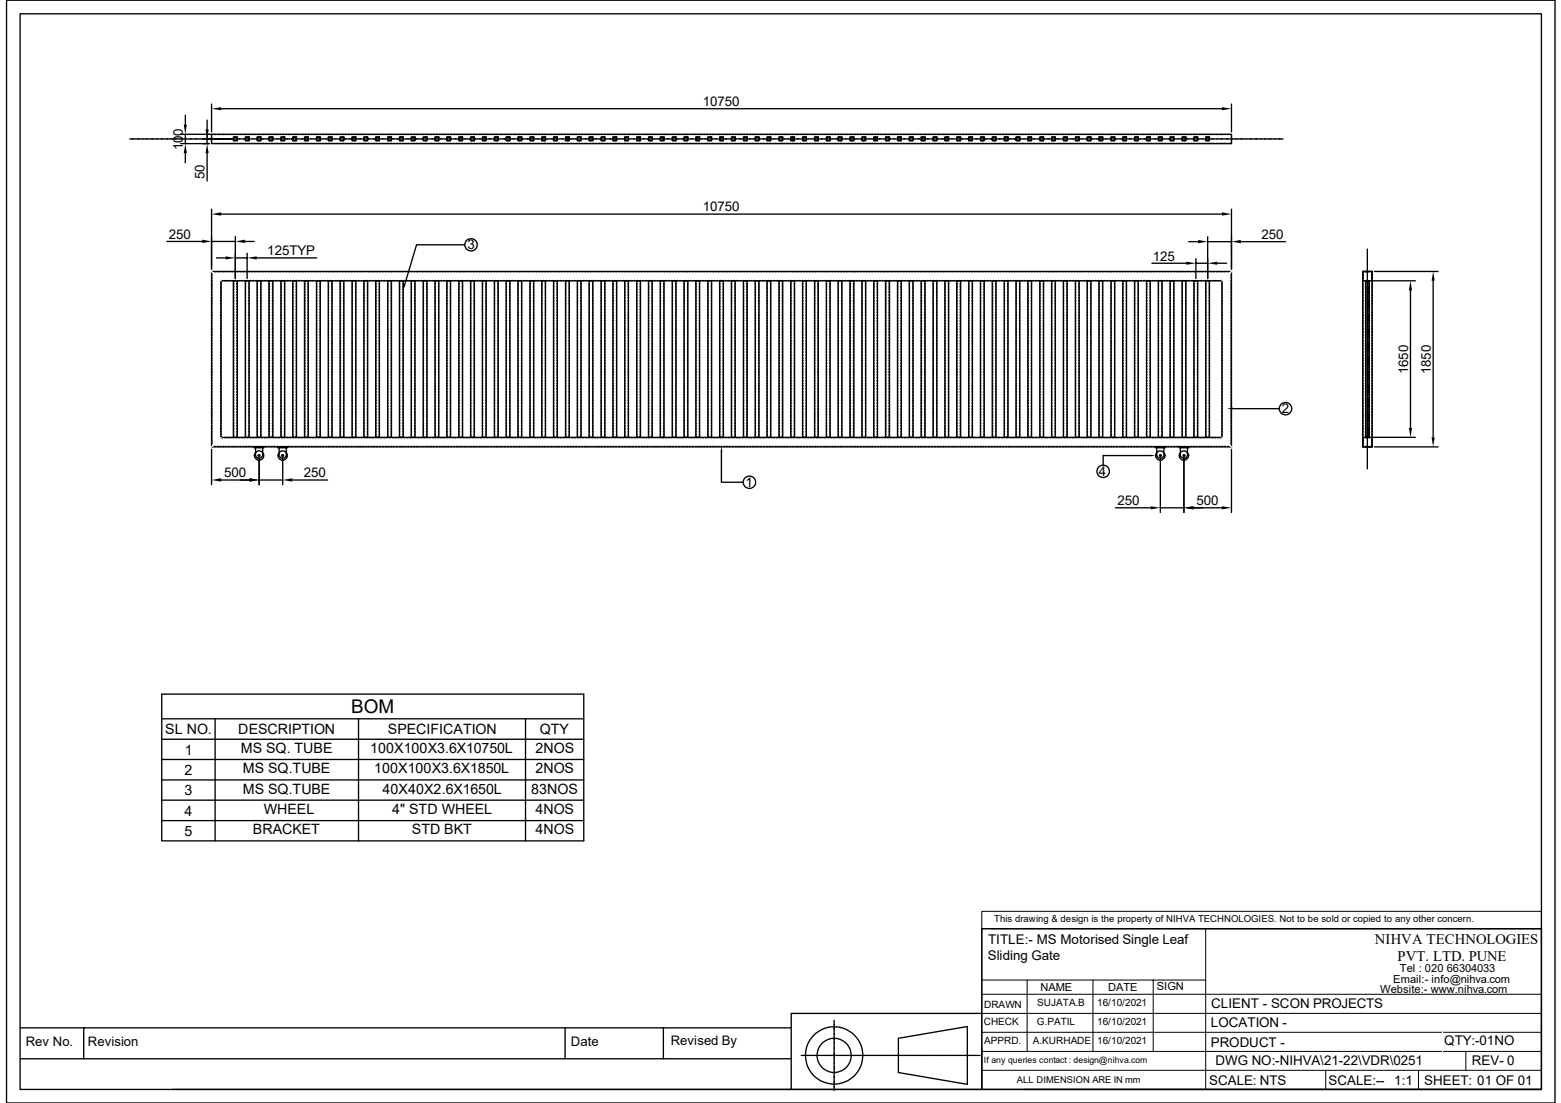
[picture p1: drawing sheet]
<svg xmlns="http://www.w3.org/2000/svg" width="297mm" height="210mm" viewBox="0 0 297 210" stroke-linecap="round" stroke-linejoin="round" font-family="sans-serif">
<defs><g id="words">
<text font-size="3.6" x="66.8" y="135.7">BOM</text>
<g font-size="2.8">
<text x="261.6" y="179.6">NIHVA TECHNOLOGIES</text>
<text x="266" y="182.8">PVT. LTD. PUNE</text>
</g>
<g font-size="2.7">
<text x="31.5" y="139.7">SL NO.</text>
<text x="35.2" y="143.6">1</text>
<text x="45.3" y="139.7">DESCRIPTION</text>
<text x="45.8" y="143.3">MS SQ. TUBE</text>
<text x="70.4" y="143.3">100X100X3.6X10750L</text>
<text x="73.8" y="139.7">SPECIFICATION</text>
<text x="101.9" y="143.3">2NOS</text>
<text x="102.7" y="139.7">QTY</text>
<text x="35.1" y="147.5">2</text>
<text x="46.2" y="147.2">MS SQ.TUBE</text>
<text x="71.2" y="147.2">100X100X3.6X1850L</text>
<text x="101.9" y="147.2">2NOS</text>
<text x="35.1" y="151.3">3</text>
<text x="35.1" y="155.2">4</text>
<text x="46.2" y="151">MS SQ.TUBE</text>
<text x="50.2" y="154.9">WHEEL</text>
<text x="72.8" y="151">40X40X2.6X1650L</text>
<text x="74.7" y="154.9">4&quot; STD WHEEL</text>
<text x="101.1" y="151">83NOS</text>
<text x="101.9" y="154.9">4NOS</text>
<text x="35.1" y="159">5</text>
<text x="48.1" y="158.7">BRACKET</text>
<text x="78.4" y="158.7">STD BKT</text>
<text x="101.9" y="158.7">4NOS</text>
</g>
<g font-size="2.5">
<text x="133.7" y="20.2">10750</text>
<text x="34.8" y="28.6" transform="rotate(-90 34.8 28.6)">100</text>
<text x="38.9" y="34.1" transform="rotate(-90 38.9 34.1)">50</text>
<text x="133.7" y="40.2">10750</text>
<text x="32.1" y="45.4">250</text>
<text x="89" y="47.4">3</text>
<text x="240" y="45.5">250</text>
<text x="50.8" y="48.6">125TYP</text>
<text x="219.4" y="49.6">125</text>
<text x="267.9" y="71.2" transform="rotate(-90 267.9 71.2)">1650</text>
<text x="272.2" y="71.2" transform="rotate(-90 272.2 71.2)">1850</text>
<text x="243.9" y="78.6">2</text>
<text x="42.7" y="90.8">500</text>
<text x="57.8" y="90.8">250</text>
<text x="141.8" y="92.7">1</text>
<text x="209.1" y="90.5">4</text>
<text x="212.6" y="96.1">250</text>
<text x="227.7" y="96.1">500</text>
<text x="188" y="179.7">TITLE:- MS Motorised Single Leaf</text>
<text x="188" y="182.7">Sliding Gate</text>
<text x="230.4" y="191.9">CLIENT - SCON PROJECTS</text>
<text x="230.4" y="195.5">LOCATION -</text>
<text x="4.9" y="199.1">Rev No.</text>
<text x="16.7" y="199.1">Revision</text>
<text x="108.6" y="199.1">Date</text>
<text x="127.6" y="198.9">Revised By</text>
<text x="230.4" y="199.2">PRODUCT -</text>
<text x="231.3" y="202.8">DWG NO:-NIHVA\21-22\VDR\0251</text>
<text x="274.8" y="198.9">QTY:-01NO</text>
<text x="280.1" y="202.8">REV- 0</text>
<text x="230.1" y="206.4">SCALE: NTS</text>
<text x="252.8" y="206.4">SCALE:--</text>
<text x="265.3" y="206.4">1:1</text>
<text x="271" y="206.4">SHEET: 01 OF 01</text>
</g>
<g font-size="2.1">
<text x="266.4" y="184.9">Tel : 020 66304033</text>
<text x="198" y="188.7">NAME</text>
<text x="210.9" y="188.7">DATE</text>
<text x="220.1" y="188.5">SIGN</text>
<text x="262.6" y="189">Website:- www.nihva.com</text>
<text x="265.1" y="187.1">Email:- info@nihva.com</text>
</g>
<g font-size="1.9">
<text x="187.3" y="191.8">DRAWN</text>
<text x="197.4" y="191.4">SUJATA.B</text>
<text x="208.8" y="191.4">16/10/2021</text>
<text x="187.2" y="195">CHECK</text>
<text x="197.3" y="195">G.PATIL</text>
<text x="208.8" y="195">16/10/2021</text>
<text x="187.3" y="198.6">APPRD.</text>
<text x="196.5" y="198.6">A.KURHADE</text>
<text x="208.8" y="198.6">16/10/2021</text>
</g>
<g font-size="1.8">
<text x="189.2" y="175.5">This drawing &amp; design is the property of NIHVA TECHNOLOGIES. Not to be sold or copied to any other concern.</text>
<text x="193.5" y="206.1">ALL DIMENSION ARE IN mm</text>
</g>
<text font-size="1.7" x="187.2" y="202.4">If any queries contact : design@nihva.com</text>
</g></defs>
<g fill="none" stroke="#000" stroke-width=".25">
<path d="M1.2 0h294.7v209.9h-294.7zM3.8 2.6h289.5v204.7h-289.5zM40.3 19.8v5.3M234.3 19.8v5.3M24.7 26.4h.5M25.2 26.4h.2M25.5 26.4h.5M26.2 26.4h.1M26.4 26.4h.6M27.1 26.4h.1M27.3 26.4h.6M28 26.4h.1"/>
<path d="M28.2 26.4h.6M28.9 26.4h.1M29.1 26.4h.6M29.8 26.4h.1M30.1 26.4h.6M30.7 26.4h.2M31 26.4h.5M31.7 26.4h.1M31.9 26.4h.6M32.6 26.4h.1M32.8 26.4h.6M33.5 26.4h.1"/>
<path d="M33.7 26.4h.6M34.4 27.3h5.4M34.4 26.4h.1M34.6 26.4h.6M35.3 21.9v1.8M35.3 25.6v1.7M35.3 29.2v1.8M35.3 26.4h.1M35.6 26.4h.6M36.2 26.4h.2M36.5 26.4h.5M37.2 26.4h.1"/>
<path d="M37.4 26.4h.6M38.1 26.4h.1M38.3 26.4h6.1M39.4 25.6v1.7M39.4 22.8v1.8M39.4 29.2v5.2M40.3 25.6h194v1.7h-194zM40.3 27.1v.2h.2M40.3 26.1v.2M40.3 26.6v.2M40.3 39.8v11.4M40.3 25.6h-5.9"/>
<path d="M40.5 25.6h-.2v.1M40.8 27.3h.2M40.8 25.6h.2M41.4 27.3h.2M41.4 25.6h.2M41.9 27.3h.2M41.9 25.6h.2M42.1 20.7h190.4M42.4 27.3h.2M42.4 25.6h.2M43 27.3h.2M43 25.6h.2"/>
<path d="M43.5 27.3h.2M43.5 25.6h.2M44.1 27.3h.2M44.1 25.6h.2M44.4 26.6v.2h.2M44.4 26.3v.2M44.5 26.4h.1M44.5 26.6l.1 .1M44.5 26.3v.2M44.6 27.3h.2M44.6 25.6h.2M44.6 26.1h-.2v.2"/>
<path d="M44.6 26.1h-.1v.2M44.7 26.1h.5v.4M44.7 26.8h.2M44.7 26.1h.4v.4M44.7 26.7h.2M44.7 26.4h.6M45.1 26.6l-.1 .1M45.1 27.3h.2M45.1 25.6h.2M45.2 26.6v.2h-.2M45.4 26.4h.1M45.6 26.4h.6"/>
<path d="M45.7 27.3h.2M45.7 25.6h.2M46.2 27.3h.2M46.2 25.6h.2M46.3 26.4h.1M46.6 26.4h.6M46.7 26.6v.2h.2M46.7 26.3v.2M46.7 26.6l.2 .1M46.7 27.3h.3M46.7 25.6h.3M46.9 26.1h-.2v.2"/>
<path d="M46.9 26.8h.3M46.9 26.1h.5v.4M46.9 26.7h.3M47.2 26.4h.2M47.3 27.3h.2M47.3 25.6h.2M47.4 26.6v.1h-.2M47.4 26.6v.2h-.2M47.5 26.4h.5M47.8 27.3h.2M47.8 25.6h.2M48.2 26.4h.1"/>
<path d="M48.4 27.3h.2M48.4 25.6h.2M48.4 26.4h.6M48.9 26.3v.2M48.9 27.3h.2M48.9 25.6h.2M49.1 26.4h.1M49.1 26.7l-.2-.1v.2h.2M49.1 26.1h-.2v.2l.1-.2h.1M49.2 26.8h.2M49.2 26.1h.4v.4M49.2 26.7h.2"/>
<path d="M49.3 26.4h.6M49.4 27.3h.3M49.4 25.6h.3M49.6 26.6v.1h-.2M49.6 26.6v.2h-.2M50 26.4h.1M50 27.3h.2M50 25.6h.2M50.2 26.4h.6M50.5 27.3h.2M50.5 25.6h.2M50.9 26.4h.1"/>
<path d="M51.1 27.3h.2M51.1 25.6h.2M51.2 26.4h.5M51.2 26.6v.2h.2M51.2 26.3v.2M51.3 26.6l.1 .1M51.3 26.3v.2M51.4 26.1h-.2v.2M51.4 26.1h-.1v.2M51.4 26.8h.3M51.4 26.1h.5v.4M51.4 26.7h.3"/>
<path d="M51.4 26.1h.4v.4M51.6 27.3h.2M51.6 25.6h.2M51.8 26.4h.1M51.8 26.6l-.1 .1M51.9 26.6v.2h-.2M52.1 26.4h.6M52.1 27.3h.3M52.1 25.6h.3M52.7 27.3h.2M52.7 25.6h.2M52.7 26.4h.2"/>
<path d="M53 26.4h.5M53.2 27.3h.3M53.2 25.6h.3M53.5 26.6v.2h.1M53.5 26.3v.2M53.5 26.6l.1 .1M53.6 26.1h-.1v.2M53.7 26.4h.1M53.7 26.8h.2M53.7 26.1h.5v.4M53.7 26.7h.2M53.7 26.1h.4v.4"/>
<path d="M53.8 27.3h.2M53.8 25.6h.2M53.9 26.4h.6M54.1 26.6v.1h-.1M54.2 26.6v.2h-.2M54.3 27.3h.3M54.3 25.6h.3M54.6 26.4h.1M54.8 26.4h.6M54.9 27.3h.2M54.9 25.6h.2M55.4 27.3h.2"/>
<path d="M55.4 25.6h.2M55.5 26.4h.1M55.7 26.6v.2h.2M55.7 26.3v.2M55.7 26.4h.6M55.7 26.6v.1h.2M55.9 26.1h-.2v.2M56 26.8h.2M56 26.1h.4v.4M56 26.7h.2M56 27.3h.2M56 25.6h.2"/>
<path d="M56.4 26.6v.1h-.2M56.4 26.4h.1M56.4 26.6v.2h-.2M56.5 27.3h.2M56.5 25.6h.2M56.7 26.4h.5M57.1 27.3h.2M57.1 25.6h.2M57.3 26.4h.2M57.6 26.4h.6M57.6 27.3h.2M57.6 25.6h.2"/>
<path d="M57.9 26.6v.2h.3M57.9 26.3v.2M58 26.6l.2 .1M58 26.3v.2M58.1 27.3h.2M58.1 25.6h.2M58.2 26.1h-.3v.2M58.2 26.1h-.2v.2M58.2 26.8h.2M58.2 26.1h.5v.4M58.2 26.7h.2M58.2 26.1h.4v.4"/>
<path d="M58.2 26.4h.2M58.5 26.4h.5M58.6 26.6l-.1 .1M58.7 26.6v.2h-.2M58.7 27.3h.2M58.7 25.6h.2M59.2 26.4h.1M59.2 27.3h.2M59.2 25.6h.2M59.4 26.4h.6M59.8 27.3h.2M59.8 25.6h.2"/>
<path d="M60.1 26.4h.1M60.2 26.6v.2h.2M60.2 26.3v.2M60.3 26.6l.1 .1M60.3 26.3v.2M60.3 27.3h.2M60.3 25.6h.2M60.3 26.4h.6M60.4 26.1h-.2v.2M60.4 26.1h-.1v.2M60.5 26.8h.2M60.5 26.1h.4v.4"/>
<path d="M60.5 26.7h.2M60.8 27.3h.2M60.8 25.6h.2M60.9 26.6v.1h-.2M60.9 26.6v.2h-.2M61 26.4h.1M61.2 26.4h.6M61.4 27.3h.2M61.4 25.6h.2M61.9 26.4h.1M61.9 27.3h.2M61.9 25.6h.2"/>
<path d="M62.2 26.4h.5M62.5 26.6v.2h.4M62.5 26.3v-.2h.7v.4M62.5 26.3v.2M62.5 27.3h.2M62.5 25.6h.2M62.5 26.6v.1h.4M62.5 26.3v-.2h.6v.4M62.8 26.4h.2M63 27.3h.2M63 25.6h.2M63.1 26.4h.6"/>
<path d="M63.1 26.6v.1h-.1M63.2 26.6v.2h-.2M63.5 27.3h.2M63.5 25.6h.2M63.8 26.4h.1M64 26.4h.5M64.1 27.3h.2M64.1 25.6h.2M64.6 27.3h.2M64.6 25.6h.2M64.7 26.4h.1M64.7 26.6v.2h.2"/>
<path d="M64.7 26.3v.2M64.8 26.6l.1 .1M64.8 26.3v.2M64.9 26.4h.6M64.9 26.1h-.2v.2M64.9 26.1h-.1v.2M65 26.8h.2M65 26.1h.4v.4M65 26.7h.2M65 26.1h.4M65.2 27.3h.2M65.2 25.6h.2"/>
<path d="M65.3 26.7l.1-.1v.2h-.1M65.6 26.4h.1M65.7 27.3h.2M65.7 25.6h.2M65.8 26.4h.6M66.2 27.3h.2M66.2 25.6h.2M66.5 26.4h.1M66.7 26.4h.6M66.8 27.3h.2M66.8 25.6h.2M67 26.6v.2h.2"/>
<path d="M67 26.3v.2M67 26.6l.2 .1M67.2 26.1h-.2v.2M67.3 26.8h.2M67.3 26.1h.4v.4M67.3 26.7h.2M67.3 26.1h.4M67.3 27.3h.2M67.3 25.6h.2M67.4 26.4h.1M67.5 26.7l.2-.1v.2h-.2M67.7 26.4h.5"/>
<path d="M67.9 27.3h.2M67.9 25.6h.2M68.4 26.4h.1M68.4 27.3h.2M68.4 25.6h.2M68.6 26.4h.6M68.9 27.3h.3M68.9 25.6h.3M69.2 26.6v.2h.3M69.2 26.3v.2M69.3 26.4h.1M69.3 26.6v.1h.2"/>
<path d="M69.3 26.3v.2M69.5 26.1h-.3v.2M69.5 26.1h-.2v.2M69.5 26.4h.6M69.5 26.8h.2M69.5 26.1h.5v.4M69.5 26.7h.2M69.5 26.1h.4v.4M69.5 27.3h.2M69.5 25.6h.2M69.9 26.6v.1h-.2M70 26.6v.2h-.3"/>
<path d="M70 27.3h.3M70 25.6h.3M70.2 26.4h.1M70.4 26.4h.6M70.6 27.3h.2M70.6 25.6h.2M71.1 26.4h.1M71.1 27.3h.3M71.1 25.6h.3M71.3 26.4h.6M71.5 26.6v.2h.2M71.5 26.3v.2"/>
<path d="M71.6 26.6l.1 .1M71.6 26.3v.2M71.7 27.3h.2M71.7 25.6h.2M71.7 26.1h-.2v.2M71.7 26.1h-.1v.2M71.7 26.8h.2M71.7 26.1h.2M71.7 26.7h.2M72 26.4h.1M72 26.1h.2v.4M72.2 26.6l-.2 .1"/>
<path d="M72.2 26.6v.2h-.2M72.2 27.3h.2M72.2 25.6h.2M72.2 26.4h.6M72.8 27.3h.2M72.8 25.6h.2M72.9 26.4h.1M73.2 26.4h.5M73.3 27.3h.2M73.3 25.6h.2M73.8 26.6v.2h.1M73.8 26.3v.2"/>
<path d="M73.8 26.6l.1 .1M73.8 27.3h.3M73.8 25.6h.3M73.9 26.4h.1M73.9 26.1h-.1v.2M74 26.8h.2M74 26.1h.5v.4M74 26.7h.2M74 26.1h.4v.4M74.1 26.4h.6M74.4 27.3h.2M74.4 25.6h.2"/>
<path d="M74.4 26.6v.1h-.1M74.5 26.6v.2h-.2M74.8 26.4h.1M74.9 27.3h.2M74.9 25.6h.2M75 26.4h.6M75.5 27.3h.2M75.5 25.6h.2M75.7 26.4h.1M75.9 26.4h.6M76 26.6v.2h.2M76 26.3v.2"/>
<path d="M76 27.3h.2M76 25.6h.2M76.1 26.6v.1h.1M76.1 26.3v.2M76.2 26.1h-.2v.2M76.2 26.1h-.1v.2M76.3 26.1h.4v.4M76.5 27.3h.3M76.5 25.6h.3M76.6 26.4h.1M76.7 26.6v.1h-.4M76.7 26.6v.2h-.4"/>
<path d="M76.8 26.4h.6M77.1 27.3h.2M77.1 25.6h.2M77.5 26.4h.1M77.6 27.3h.2M77.6 25.6h.2M77.7 26.4h.6M78.2 27.3h.2M78.2 25.6h.2M78.3 26.6v.2h.2M78.3 26.3v.2M78.3 26.6v.1h.2"/>
<path d="M78.4 26.4h.1M78.5 26.1h-.2v.2M78.5 26.8h.2M78.5 26.1h.2M78.5 26.7h.2M78.7 26.4h.5M78.7 27.3h.2M78.7 25.6h.2M78.8 26.1h.2v.4M78.8 26.1h.1v.4M78.9 26.6l-.1 .1M79 26.6v.2h-.2"/>
<path d="M79.2 27.3h.3M79.2 25.6h.3M79.4 26.4h.1M79.6 26.4h.6M79.8 27.3h.2M79.8 25.6h.2M80.3 26.4h.1M80.3 27.3h.2M80.3 25.6h.2M80.5 26.4h.6M80.5 26.6v.2h.2M80.5 26.3v.2"/>
<path d="M80.6 26.6l.1 .1M80.6 26.3v.2M80.7 26.1h-.2v.2M80.7 26.1h-.1v.2M80.8 26.8h.2M80.8 26.1h.5v.4M80.8 26.7h.2M80.8 26.1h.4v.4M80.9 27.3h.2M80.9 25.6h.2M81.2 26.4h.1M81.2 26.6v.1h-.2"/>
<path d="M81.3 26.6v.2h-.3M81.4 26.4h.6M81.4 27.3h.2M81.4 25.6h.2M81.9 27.3h.3M81.9 25.6h.3M82.1 26.4h.1M82.3 26.4h.6M82.5 27.3h.2M82.5 25.6h.2M82.8 26.6v.2h.4M82.8 26.3v-.2h.7v.4"/>
<path d="M82.8 26.3v.2M82.8 26.6v.1h.4M83 26.4h.1M83 27.3h.2M83 25.6h.2M83.2 26.4h.6M83.5 26.6v.1h-.2M83.5 26.6v.2h-.2M83.6 27.3h.2M83.6 25.6h.2M83.9 26.4h.1M84.1 27.3h.2"/>
<path d="M84.1 25.6h.2M84.2 26.4h.5M84.6 27.3h.3M84.6 25.6h.3M84.9 26.4h.1M85 26.6v.2h.2M85 26.3v.2M85.1 26.6v.1h.1M85.1 26.3v.2M85.1 26.4h.6M85.2 27.3h.2M85.2 25.6h.2"/>
<path d="M85.2 26.1h-.2v.2M85.2 26.1h-.1v.2M85.3 26.8h.2M85.3 26.1h.2M85.3 26.7h.2M85.6 26.1h.1v.4M85.7 26.6l-.1 .1M85.7 26.6v.2h-.1M85.7 27.3h.3M85.7 25.6h.3M85.8 26.4h.1M86 26.4h.6"/>
<path d="M86.3 27.3h.2M86.3 25.6h.2M86.7 26.4h.1M86.8 27.3h.3M86.8 25.6h.3M86.9 26.4h.6M87.3 26.6v.2h.2M87.3 26.3v.2M87.3 26.6l.2 .1M87.3 27.3h.3M87.3 25.6h.3M87.5 26.1h-.2v.2"/>
<path d="M87.6 26.8h.2M87.6 26.1h.4v.4M87.6 26.7h.2M87.6 26.4h.1M87.8 26.4h.6M87.9 27.3h.2M87.9 25.6h.2M88 26.6v.1h-.2M88 26.6v.2h-.2M88.4 27.3h.3M88.4 25.6h.3M88.5 26.4h.1"/>
<path d="M88.7 26.4h.6M89 27.3h.2M89 25.6h.2M89.4 26.4h.1M89.5 26.6v.2h.3M89.5 26.3v.2M89.5 27.3h.3M89.5 25.6h.3M89.6 26.6v.1h.2M89.6 26.3v.2M89.7 26.4h.5M89.8 26.1h-.3v.2"/>
<path d="M89.8 26.1h-.2v.2M89.8 26.8h.2M89.8 26.1h.5l-.1 .4M89.8 26.7h.2M89.8 26.1h.4M90.1 26.7l.2-.1v.2h-.2M90.1 27.3h.2M90.1 25.6h.2M90.4 26.4h.1M90.6 26.4h.6M90.6 27.3h.2M90.6 25.6h.2"/>
<path d="M91.2 27.3h.2M91.2 25.6h.2M91.3 26.4h.1M91.5 26.4h.6M91.7 27.3h.2M91.7 25.6h.2M91.8 26.3v.2M92 26.7l-.2-.1v.2h.2M92 26.1h-.2v.2v-.2h.2M92 26.8h.3M92 26.1h.3M92 26.7h.3"/>
<path d="M92.2 26.4h.1M92.3 27.3h.2M92.3 25.6h.2M92.3 26.1h.2v.4M92.4 26.4h.6M92.5 26.6l-.2 .1M92.5 26.6v.2h-.2M92.8 27.3h.2M92.8 25.6h.2M93.1 26.4h.1M93.3 26.4h.6M93.3 27.3h.2"/>
<path d="M93.3 25.6h.2M93.9 27.3h.2M93.9 25.6h.2M94 26.4h.1M94.1 26.3v.2M94.2 26.7l-.1-.1v.2h.1M94.2 26.1h-.1v.2l.1-.2M94.2 26.4h.6M94.3 26.8h.2M94.3 26.1h.5v.4M94.3 26.7h.2M94.4 27.3h.2"/>
<path d="M94.4 25.6h.2M94.8 26.6v.1h-.2M94.8 26.6v.2h-.2M94.9 26.4h.1M95 27.3h.2M95 25.6h.2M95.2 26.4h.5M95.5 27.3h.2M95.5 25.6h.2M95.9 26.4h.1M96 27.3h.2M96 25.6h.2"/>
<path d="M96.1 26.4h.6M96.3 26.6v.2h.2M96.3 26.3v.2M96.4 26.6v.1h.1M96.4 26.3v.2M96.5 26.1h-.2v.2M96.5 26.1h-.1v.2M96.6 26.8h.2M96.6 26.1h.4v.4M96.6 26.7h.2M96.6 27.3h.2M96.6 25.6h.2"/>
<path d="M96.8 26.4h.1M97 26.6v.1h-.2M97 26.4h.6M97 26.6v.2h-.2M97.1 27.3h.2M97.1 25.6h.2M97.7 26.4h.1M97.7 27.3h.2M97.7 25.6h.2M97.9 26.4h.6M98.2 27.3h.2M98.2 25.6h.2"/>
<path d="M98.6 26.6v.2h.2M98.6 26.3v.2M98.6 26.4h.1M98.6 26.6v.1h.2M98.7 27.3h.2M98.7 25.6h.2M98.8 26.1h-.2v.2M98.8 26.8h.2M98.8 26.1h.2M98.8 26.7h.2M98.8 26.4h.6M99.1 26.1h.2v.4"/>
<path d="M99.1 26.1h.1v.4M99.2 26.6l-.1 .1M99.3 26.6v.2h-.2M99.3 27.3h.2M99.3 25.6h.2M99.5 26.4h.1M99.7 26.4h.6M99.8 27.3h.2M99.8 25.6h.2M100.4 27.3h.2M100.4 25.6h.2M100.4 26.4h.1"/>
<path d="M100.7 26.4h.5M100.8 26.6v.2h.2M100.8 26.3v.2M100.9 26.6l.1 .1M100.9 26.3v.2M100.9 27.3h.2M100.9 25.6h.2M101 26.1h-.2v.2M101 26.1h-.1v.2M101.1 26.8h.2M101.1 26.1h.5v.4M101.1 26.7h.2"/>
<path d="M101.1 26.1h.4v.4M101.4 26.4h.1M101.4 27.3h.2M101.4 25.6h.2M101.5 26.6v.1h-.1M101.6 26.6v.2h-.2M101.6 26.4h.6M102 27.3h.2M102 25.6h.2M102.3 26.4h.1M102.5 26.4h.6M102.5 27.3h.2"/>
<path d="M102.5 25.6h.2M103.1 26.6v.2h.2M103.1 26.3v.2M103.1 27.3h.2M103.1 25.6h.2M103.1 26.6v.1h.2M103.2 26.4h.1M103.3 26.1h-.2v.2M103.3 26.8h.3M103.3 26.1h.5v.4M103.3 26.7h.3M103.4 26.4h.6"/>
<path d="M103.6 27.3h.2M103.6 25.6h.2M103.8 26.6v.1h-.2M103.8 26.6v.2h-.2M104.1 26.4h.1M104.1 27.3h.3M104.1 25.6h.3M104.4 26.4h.5M104.7 27.3h.2M104.7 25.6h.2M105 26.4h.1M105.2 26.4h.6"/>
<path d="M105.2 27.3h.3M105.2 25.6h.3M105.3 26.6v.2h.5M105.3 26.3v.2M105.4 26.6v.1h.4M105.4 26.3v.2M105.8 26.1h-.5v.2M105.8 26.1h-.4v.2M105.8 27.3h.2M105.8 25.6h.2M105.9 26.1h.1v.4M105.9 26.4h.1"/>
<path d="M106 26.6l-.1 .1M106 26.6v.2h-.1M106.2 26.4h.5M106.3 27.3h.2M106.3 25.6h.2M106.9 26.4h.1M106.9 27.3h.2M106.9 25.6h.2M107.1 26.4h.6M107.4 27.3h.2M107.4 25.6h.2M107.6 26.6v.2h.2"/>
<path d="M107.6 26.3v.2M107.7 26.6l.1 .1M107.7 26.3v.2M107.8 26.4h.1M107.8 26.1h-.2v.2M107.8 26.1h-.1v.2M107.9 26.8h.2M107.9 26.1h.4v.4M107.9 26.7h.2M108 27.3h.2M108 25.6h.2M108 26.4h.6"/>
<path d="M108.3 26.6v.1h-.2M108.3 26.6v.2h-.2M108.5 27.3h.2M108.5 25.6h.2M108.7 26.4h.1M108.9 26.4h.6M109 27.3h.2M109 25.6h.2M109.6 27.3h.2M109.6 25.6h.2M109.6 26.4h.1M109.9 26.4h.5"/>
<path d="M109.9 26.6v.2h.2M109.9 26.3v.2M109.9 26.6v.1h.2M110.1 26.1h-.2v.2M110.1 26.8h.2M110.1 26.1h.5l-.1 .4M110.1 26.7h.2M110.1 26.1h.4M110.1 27.3h.2M110.1 25.6h.2M110.4 26.7l.2-.1v.2h-.2M110.5 26.4h.2"/>
<path d="M110.7 27.3h.2M110.7 25.6h.2M110.7 26.4h.6M111.2 27.3h.2M111.2 25.6h.2M111.4 26.4h.1M111.7 26.4h.5M111.7 27.3h.2M111.7 25.6h.2M112.1 26.6v.2h.2M112.1 26.3v.2M112.1 26.6v.1h.2"/>
<path d="M112.3 27.3h.2M112.3 25.6h.2M112.3 26.1h-.2v.2M112.4 26.4h.1M112.4 26.8h.2M112.4 26.1h.2M112.4 26.7h.2M112.6 26.4h.6M112.6 26.1h.2v.4M112.8 26.6l-.2 .1M112.8 27.3h.2M112.8 26.6v.2h-.2"/>
<path d="M112.8 25.6h.2M113.3 26.4h.1M113.4 27.3h.2M113.4 25.6h.2M113.5 26.4h.6M113.9 27.3h.2M113.9 25.6h.2M114.2 26.4h.1M114.4 26.6v.2h.2M114.4 26.3v.2M114.4 26.4h.6M114.4 26.6l.2 .1"/>
<path d="M114.4 27.3h.2M114.4 25.6h.2M114.6 26.1h-.2v.2M114.6 26.8h.2M114.6 26.1h.5v.4M114.6 26.7h.2M115 27.3h.2M115 25.6h.2M115.1 26.6v.1h-.2M115.1 26.6v.2h-.2M115.1 26.4h.1M115.4 26.4h.5"/>
<path d="M115.5 27.3h.2M115.5 25.6h.2M116 26.4h.2M116.1 27.3h.2M116.1 25.6h.2M116.2 26.4h.6M116.6 26.3v.2M116.6 27.3h.2M116.6 25.6h.2M116.8 26.7l-.2-.1v.2h.2M116.8 26.1h-.2v.2l.1-.2h.1M116.9 26.8h.2"/>
<path d="M116.9 26.1h.4v.4M116.9 26.7h.2M117 26.4h.1M117.1 27.3h.2M117.1 25.6h.2M117.2 26.4h.5M117.3 26.6v.1h-.2M117.3 26.6v.2h-.2M117.7 27.3h.2M117.7 25.6h.2M117.9 26.4h.1M118.1 26.4h.6"/>
<path d="M118.2 27.3h.2M118.2 25.6h.2M118.8 26.4h.1M118.8 27.3h.2M118.8 25.6h.2M118.9 26.6v.2h.2M118.9 26.3v.2M118.9 26.6v.1h.2M119 26.4h.6M119.1 26.1h-.2v.2M119.1 26.8h.2M119.1 26.1h.2"/>
<path d="M119.1 26.7h.2M119.3 27.3h.2M119.3 25.6h.2M119.4 26.1h.2v.4M119.4 26.1h.1v.4M119.5 26.6l-.1 .1M119.6 26.6v.2h-.2M119.7 26.4h.1M119.8 27.3h.3M119.8 25.6h.3M119.9 26.4h.6M120.4 27.3h.2"/>
<path d="M120.4 25.6h.2M120.6 26.4h.1M120.9 26.4h.5M120.9 27.3h.3M120.9 25.6h.3M121.2 26.6v.2h.1M121.2 26.3v.2M121.2 26.6l.1 .1M121.3 26.1h-.1v.2M121.4 26.1h.5v.4M121.4 26.1h.4v.4M121.5 27.3h.2"/>
<path d="M121.5 25.6h.2M121.5 26.4h.2M121.7 26.4h.6M121.8 26.6v.1h-.4M121.9 26.6v.2h-.5M122 27.3h.3M122 25.6h.3M122.5 26.4h.1M122.6 27.3h.2M122.6 25.6h.2M122.7 26.4h.6M123.1 27.3h.2"/>
<path d="M123.1 25.6h.2M123.4 26.4h.1M123.4 26.6v.2h.2M123.4 26.3v.2M123.4 26.6v.1h.2M123.6 26.4h.6M123.6 26.1h-.2v.2M123.7 26.8h.2M123.7 26.1h.4v.4M123.7 26.7h.2M123.7 27.3h.2M123.7 25.6h.2"/>
<path d="M124.1 26.6v.1h-.2M124.1 26.6v.2h-.2M124.2 27.3h.2M124.2 25.6h.2M124.3 26.4h.1M124.5 26.4h.6M124.7 27.3h.3M124.7 25.6h.3M125.2 26.4h.1M125.3 27.3h.2M125.3 25.6h.2M125.4 26.4h.6"/>
<path d="M125.6 26.6v.2h.3M125.6 26.3v.2M125.7 26.6v.1h.2M125.7 26.3v.2M125.8 27.3h.2M125.8 25.6h.2M125.9 26.1h-.3v.2M125.9 26.1h-.2v.2M125.9 26.8h.2M125.9 26.1h.2M125.9 26.7h.2M126.1 26.4h.1"/>
<path d="M126.2 26.1h.2v.4M126.2 26.1h.1v.4M126.3 26.6l-.1 .1M126.4 26.4h.5M126.4 26.6v.2h-.2M126.4 27.3h.2M126.4 25.6h.2M126.9 27.3h.2M126.9 25.6h.2M127 26.4h.2M127.2 26.4h.6M127.4 27.3h.3"/>
<path d="M127.4 25.6h.3M127.9 26.6v.2h.2M127.9 26.3v.2M128 26.4h.1M128 27.3h.2M128 26.6l.1 .1M128 26.3v.2M128 25.6h.2M128.1 26.1h-.2v.2M128.1 26.1h-.1v.2M128.2 26.4h.6M128.2 26.8h.2"/>
<path d="M128.2 26.1h.4v.4M128.2 26.7h.2M128.5 27.3h.2M128.5 25.6h.2M128.6 26.6v.1h-.2M128.6 26.6v.2h-.2M128.9 26.4h.1M129.1 27.3h.2M129.1 25.6h.2M129.1 26.4h.6M129.6 27.3h.2M129.6 25.6h.2"/>
<path d="M129.8 26.4h.1M130 26.4h.6M130.1 27.3h.3M130.1 25.6h.3M130.2 26.6v.2h.2M130.2 26.3v.2M130.2 26.6v.1h.2M130.4 26.1h-.2v.2M130.4 26.8h.2M130.4 26.1h.5v.4M130.4 26.7h.2M130.4 26.1h.4v.4"/>
<path d="M130.7 27.3h.2M130.7 25.6h.2M130.7 26.4h.1M130.8 26.6v.1h-.1M130.9 26.6v.2h-.2M130.9 26.4h.6M131.2 27.3h.2M131.2 25.6h.2M131.6 26.4h.1M131.8 27.3h.2M131.8 25.6h.2M131.9 26.4h.5"/>
<path d="M132.3 27.3h.2M132.3 25.6h.2M132.4 26.6v.2h.2M132.4 26.3v.2M132.5 26.6v.1h.1M132.5 26.3v.2M132.5 26.4h.2M132.6 26.1h-.2v.2M132.6 26.1h-.1v.2M132.7 26.8h.2M132.7 26.1h.2M132.7 26.7h.2"/>
<path d="M132.7 26.4h.6M132.8 27.3h.3M132.8 25.6h.3M133 26.7l.1-.1v.2h-.1M133 26.1h.1v.4M133 26.1h.1M133.4 27.3h.2M133.4 25.6h.2M133.5 26.4h.1M133.7 26.4h.6M133.9 27.3h.2M133.9 25.6h.2"/>
<path d="M134.4 26.4h.1M134.5 27.3h.2M134.5 25.6h.2M134.6 26.4h.6M134.7 26.6v.2h.2M134.7 26.3v.2M134.7 26.6l.2 .1M134.9 26.1h-.2v.2M134.9 26.8h.3M134.9 26.1h.5v.4M134.9 26.7h.3M134.9 26.1h.5"/>
<path d="M135 27.3h.2M135 25.6h.2M135.2 26.7l.2-.1v.2h-.2M135.3 26.4h.1M135.5 26.4h.6M135.5 27.3h.3M135.5 25.6h.3M136.1 27.3h.2M136.1 25.6h.2M136.2 26.4h.1M136.4 26.4h.6M136.6 27.3h.3"/>
<path d="M136.6 25.6h.3M136.9 26.6v.2h.2M136.9 26.3v.2M137 26.6v.1h.1M137 26.3v.2M137.1 26.4h.1M137.1 26.1h-.2v.2M137.1 26.1h-.1v.2M137.2 27.3h.2M137.2 26.8h.2M137.2 26.1h.5v.4M137.2 26.7h.2"/>
<path d="M137.2 26.1h.4v.4M137.2 25.6h.2M137.4 26.4h.5M137.6 26.6v.1h-.2M137.7 26.6v.2h-.3M137.7 27.3h.3M137.7 25.6h.3M138 26.4h.2M138.2 26.4h.6M138.2 27.3h.3M138.2 25.6h.3M138.8 27.3h.2"/>
<path d="M138.8 25.6h.2M139 26.4h.1M139.2 26.6v.2h.2M139.2 26.3v.2M139.2 26.4h.6M139.2 26.6v.1h.2M139.3 27.3h.3M139.3 25.6h.3M139.4 26.1h-.2v.2M139.4 26.8h.2M139.4 26.1h.2M139.4 26.7h.2"/>
<path d="M139.7 26.1h.2v.4M139.9 26.6l-.2 .1M139.9 26.4h.1M139.9 26.6v.2h-.2M139.9 27.3h.2M139.9 25.6h.2M140.1 26.4h.6M140.4 27.3h.3M140.4 25.6h.3M140.8 26.4h.1M141 27.3h.2M141 25.6h.2"/>
<path d="M141 26.4h.6M141.5 26.6v.2h.1M141.5 26.3v.2M141.5 27.3h.2M141.5 26.6l.1 .1M141.5 25.6h.2M141.6 26.1h-.1v.2M141.7 26.4h.1M141.7 26.8h.2M141.7 26.1h.5v.4M141.7 26.7h.2M141.7 26.1h.4v.4"/>
<path d="M141.9 26.4h.6M142.1 27.3h.2M142.1 25.6h.2M142.1 26.6l-.1 .1M142.2 26.6v.2h-.2M142.6 26.4h.1M142.6 27.3h.2M142.6 25.6h.2M142.9 26.4h.5M143.2 27.3h.2M143.2 25.6h.2M143.5 26.4h.2"/>
<path d="M143.7 27.3h.2M143.7 25.6h.2M143.7 26.6v.2h.2M143.7 26.3v.2M143.7 26.4h.6M143.7 26.6v.1h.2M143.9 26.1h-.2v.2M144 26.1h.4v.4M144.2 27.3h.2M144.2 25.6h.2M144.4 26.6v.1h-.4M144.4 26.6v.2h-.4"/>
<path d="M144.5 26.4h.1M144.7 26.4h.6M144.8 27.3h.2M144.8 25.6h.2M145.3 27.3h.2M145.3 25.6h.2M145.4 26.4h.1M145.6 26.4h.6M145.9 27.3h.2M145.9 25.6h.2M145.9 26.6v.2h.3M145.9 26.3v.2"/>
<path d="M146 26.6v.1h.2M146 26.3v.2M146.2 26.1h-.3v.2M146.2 26.1h-.2v.2M146.2 26.8h.2M146.2 26.1h.2M146.2 26.7h.2M146.3 26.4h.1M146.4 27.3h.2M146.4 25.6h.2M146.5 26.4h.6M146.5 26.1h.2v.4"/>
<path d="M146.5 26.1h.1v.4M146.6 26.6l-.1 .1M146.7 26.6v.2h-.2M146.9 27.3h.2M146.9 25.6h.2M147.2 26.4h.1M147.4 26.4h.6M147.5 27.3h.2M147.5 25.6h.2M148 27.3h.2M148 25.6h.2M148.1 26.4h.1"/>
<path d="M148.2 26.6v.2h.5M148.2 26.3v-.2h.8v.4M148.2 26.3v.2M148.3 26.6v.1h.4M148.3 26.3v-.2h.6v.4M148.3 26.3v.2M148.4 26.4h.5M148.6 27.3h.2M148.6 25.6h.2M148.9 26.6l-.2 .1M149 26.6v.2h-.3M149 26.4h.2"/>
<path d="M149.1 27.3h.2M149.1 25.6h.2M149.2 26.4h.6M149.6 27.3h.2M149.6 25.6h.2M150 26.4h.1M150.2 26.4h.6M150.2 27.3h.2M150.2 25.6h.2M150.5 26.6v.2h.4M150.5 26.3v-.2h.7v.4M150.5 26.3v.2"/>
<path d="M150.5 26.6v.1h.4M150.7 27.3h.2M150.7 25.6h.2M150.9 26.4h.1M151.1 26.4h.6M151.2 26.6v.1h-.2M151.2 26.6v.2h-.2M151.3 27.3h.2M151.3 25.6h.2M151.8 26.4h.1M151.8 27.3h.2M151.8 25.6h.2"/>
<path d="M152 26.4h.6M152.3 27.3h.2M152.3 25.6h.2M152.7 26.6v.2h.2M152.7 26.3v.2M152.7 26.4h.1M152.8 26.6v.1h.1M152.8 26.3v.2M152.9 27.3h.2M152.9 25.6h.2M152.9 26.1h-.2v.2M152.9 26.1h-.1v.2"/>
<path d="M152.9 26.4h.6M153 26.8h.2M153 26.1h.2M153 26.7h.2M153.3 26.1h.1v.4M153.4 26.6l-.1 .1M153.4 27.3h.2M153.4 26.6v.2h-.1M153.4 25.6h.2M153.6 26.4h.1M153.9 26.4h.5M154 27.3h.2"/>
<path d="M154 25.6h.2M154.5 27.3h.2M154.5 25.6h.2M154.5 26.4h.2M154.8 26.4h.5M155 26.6v.2h.2M155 26.3v.2M155 26.6l.2 .1M155 27.3h.3M155 25.6h.3M155.2 26.1h-.2v.2M155.2 26.8h.3"/>
<path d="M155.2 26.1h.5v.4M155.2 26.7h.3M155.2 26.1h.4v.4M155.5 26.4h.1M155.6 27.3h.2M155.6 25.6h.2M155.6 26.6l-.1 .1M155.7 26.4h.6M155.7 26.6v.2h-.2M156.1 27.3h.3M156.1 25.6h.3M156.4 26.4h.1"/>
<path d="M156.6 26.4h.6M156.7 27.3h.2M156.7 25.6h.2M157.2 27.3h.3M157.2 25.6h.3M157.2 26.6v.2h.3M157.2 26.3v.2M157.3 26.4h.1M157.3 26.6v.1h.2M157.3 26.3v.2M157.5 26.1h-.3v.2M157.5 26.1h-.2v.2"/>
<path d="M157.5 26.8h.2M157.5 26.1h.5v.4M157.5 26.7h.2M157.5 26.1h.4v.4M157.5 26.4h.6M157.8 27.3h.2M157.8 25.6h.2M157.9 26.6v.1h-.1M158 26.6v.2h-.2M158.2 26.4h.1M158.3 27.3h.2M158.3 25.6h.2"/>
<path d="M158.4 26.4h.6M158.9 27.3h.2M158.9 25.6h.2M159.1 26.4h.1M159.4 26.4h.5M159.4 27.3h.2M159.4 25.6h.2M159.5 26.3v.2M159.7 26.7l-.2-.1v.2h.2M159.7 26.1h-.2v.2v-.2h.2M159.7 26.8h.3M159.7 26.1h.3"/>
<path d="M159.7 26.7h.3M159.9 27.3h.3M159.9 25.6h.3M160 26.1h.2v.4M160 26.4h.2M160.2 26.6l-.2 .1M160.2 26.6v.2h-.2M160.3 26.4h.5M160.5 27.3h.2M160.5 25.6h.2M161 26.4h.1M161 27.3h.2"/>
<path d="M161 25.6h.2M161.2 26.4h.6M161.6 27.3h.2M161.6 25.6h.2M161.7 26.6v.2h.2M161.7 26.3v.2M161.8 26.6l.1 .1M161.8 26.3v.2M161.9 26.4h.1M161.9 26.1h-.2v.2M161.9 26.1h-.1v.2M162 26.8h.2"/>
<path d="M162 26.1h.5v.4M162 26.7h.2M162 26.1h.4v.4M162.1 26.4h.6M162.1 27.3h.2M162.1 25.6h.2M162.4 26.6l-.1 .1M162.5 26.6v.2h-.2M162.6 27.3h.3M162.6 25.6h.3M162.8 26.4h.1M163 26.4h.6"/>
<path d="M163.2 27.3h.2M163.2 25.6h.2M163.7 26.4h.1M163.7 27.3h.2M163.7 25.6h.2M163.9 26.4h.6M164 26.6v.2h.2M164 26.3v.2M164.1 26.6v.1h.1M164.1 26.3v.2M164.2 26.1h-.2v.2M164.2 26.1h-.1v.2"/>
<path d="M164.3 26.1h.4v.4M164.3 27.3h.2M164.3 25.6h.2M164.6 26.4h.1M164.7 26.6v.1h-.4M164.7 26.6v.2h-.4M164.8 27.3h.2M164.8 25.6h.2M164.9 26.4h.5M165.3 27.3h.3M165.3 25.6h.3M165.5 26.4h.2"/>
<path d="M165.8 26.4h.5M165.9 27.3h.2M165.9 25.6h.2M166.3 26.6v.2h.2M166.3 26.3v.2M166.3 26.6v.1h.2M166.4 27.3h.2M166.4 25.6h.2M166.5 26.1h-.2v.2M166.5 26.4h.1M166.5 26.8h.2M166.5 26.1h.2"/>
<path d="M166.5 26.7h.2M166.7 26.4h.6M166.8 26.1h.2v.4M166.8 26.1h.1v.4M166.9 26.6l-.1 .1M167 26.6v.2h-.2M167 27.3h.2M167 25.6h.2M167.4 26.4h.1M167.5 27.3h.2M167.5 25.6h.2M167.6 26.4h.6"/>
<path d="M168 27.3h.3M168 25.6h.3M168.3 26.4h.1M168.5 26.6v.2h.2M168.5 26.3v.2M168.5 26.4h.6M168.6 26.6l.1 .1M168.6 26.3v.2M168.6 27.3h.2M168.6 25.6h.2M168.7 26.1h-.2v.2M168.7 26.1h-.1v.2"/>
<path d="M168.8 26.8h.2M168.8 26.1h.5v.4M168.8 26.7h.2M168.8 26.1h.4v.4M169.1 27.3h.2M169.1 25.6h.2M169.2 26.6l-.2 .1M169.2 26.4h.1M169.3 26.6v.2h-.3M169.4 26.4h.6M169.7 27.3h.2M169.7 25.6h.2"/>
<path d="M170.1 26.4h.1M170.2 27.3h.2M170.2 25.6h.2M170.4 26.4h.5M170.7 27.3h.3M170.7 25.6h.3M170.8 26.6v.2h.2M170.8 26.3v.2M170.8 26.6l.2 .1M171 26.1h-.2v.2M171 26.4h.2M171 26.8h.2"/>
<path d="M171 26.1h.5v.4M171 26.7h.2M171.3 26.4h.5M171.3 27.3h.2M171.3 25.6h.2M171.5 26.6v.1h-.2M171.5 26.6v.2h-.2M171.8 27.3h.3M171.8 25.6h.3M172 26.4h.1M172.2 26.4h.6M172.4 27.3h.2"/>
<path d="M172.4 25.6h.2M172.9 26.4h.1M172.9 27.3h.3M172.9 25.6h.3M173 26.6v.2h.5M173 26.3v.2M173.1 26.6v.1h.4M173.1 26.3v.2M173.1 26.4h.6M173.4 27.3h.3M173.4 25.6h.3M173.5 26.1h-.5v.2"/>
<path d="M173.5 26.1h-.4v.2M173.6 26.1h.1v.4M173.7 26.6l-.1 .1M173.7 26.6v.2h-.1M173.8 26.4h.1M174 27.3h.2M174 25.6h.2M174 26.4h.6M174.5 27.3h.3M174.5 25.6h.3M174.7 26.4h.1M174.9 26.4h.6"/>
<path d="M175.1 27.3h.2M175.1 25.6h.2M175.3 26.6v.2h.2M175.3 26.3v.2M175.4 26.6l.1 .1M175.4 26.3v.2M175.5 26.1h-.2v.2M175.5 26.1h-.1v.2M175.5 26.8h.3M175.5 26.1h.5v.4M175.5 26.7h.3M175.5 26.1h.4v.4"/>
<path d="M175.6 26.4h.1M175.6 27.3h.3M175.6 25.6h.3M175.9 26.4h.6M175.9 26.6l-.1 .1M176 26.6v.2h-.2M176.2 27.3h.2M176.2 25.6h.2M176.5 26.4h.2M176.7 27.3h.2M176.7 25.6h.2M176.8 26.4h.5"/>
<path d="M177.3 27.3h.2M177.3 25.6h.2M177.5 26.4h.1M177.6 26.6v.2h.1M177.6 26.3v.2M177.6 26.6l.1 .1M177.7 26.4h.6M177.7 26.1h-.1v.2M177.8 26.8h.2M177.8 26.1h.5l-.1 .4M177.8 26.7h.2M177.8 26.1h.4"/>
<path d="M177.8 27.3h.2M177.8 25.6h.2M178.1 26.7l.2-.1v.2h-.2M178.4 27.3h.2M178.4 25.6h.2M178.4 26.4h.1M178.6 26.4h.6M178.9 27.3h.2M178.9 25.6h.2M179.3 26.4h.1M179.4 27.3h.2M179.4 25.6h.2"/>
<path d="M179.5 26.4h.6M179.8 26.6v.2h.2M179.8 26.3v.2M179.8 26.6v.1h.2M180 27.3h.2M180 25.6h.2M180 26.1h-.2v.2M180.1 26.8h.2M180.1 26.1h.4v.4M180.1 26.7h.2M180.2 26.4h.1M180.4 26.4h.6"/>
<path d="M180.5 26.6v.1h-.2M180.5 26.6v.2h-.2M180.5 27.3h.2M180.5 25.6h.2M181.1 27.3h.2M181.1 25.6h.2M181.2 26.4h.1M181.4 26.4h.6M181.6 27.3h.2M181.6 25.6h.2M182 26.6v.2h.3M182 26.3v.2"/>
<path d="M182 26.4h.2M182.1 26.6l.2 .1M182.1 26.3v.2M182.1 27.3h.2M182.1 25.6h.2M182.3 26.1h-.3v.2M182.3 26.1h-.2v.2M182.3 26.4h.5M182.3 26.8h.2M182.3 26.1h.5v.4M182.3 26.7h.2M182.3 26.1h.4v.4"/>
<path d="M182.7 27.3h.2M182.7 25.6h.2M182.7 26.6l-.1 .1M182.8 26.6v.2h-.2M183 26.4h.1M183.2 26.4h.6M183.2 27.3h.2M183.2 25.6h.2M183.8 27.3h.2M183.8 25.6h.2M183.9 26.4h.1M184.1 26.4h.6"/>
<path d="M184.3 27.3h.2M184.3 25.6h.2M184.3 26.6v.2h.2M184.3 26.3v.2M184.4 26.6l.1 .1M184.4 26.3v.2M184.5 26.1h-.2v.2M184.5 26.1h-.1v.2M184.6 26.8h.2M184.6 26.1h.4v.4M184.6 26.7h.2M184.8 26.4h.1"/>
<path d="M184.8 27.3h.2M184.8 25.6h.2M185 26.6v.1h-.2M185 26.6v.2h-.2M185 26.4h.6M185.4 27.3h.2M185.4 25.6h.2M185.7 26.4h.1M185.9 26.4h.6M185.9 27.3h.2M185.9 25.6h.2M186.5 27.3h.2"/>
<path d="M186.5 25.6h.2M186.6 26.6v.2h.2M186.6 26.3v.2M186.6 26.6v.1h.2M186.7 26.4h.1M186.8 26.1h-.2v.2M186.8 26.1h.5v.4M186.8 26.1h.4v.4M186.9 26.4h.6M187 27.3h.2M187 25.6h.2M187.2 26.6v.1h-.4"/>
<path d="M187.3 26.6v.2h-.5M187.5 26.4h.2M187.5 27.3h.3M187.5 25.6h.3M187.8 26.4h.5M188.1 27.3h.2M188.1 25.6h.2M188.5 26.4h.1M188.6 27.3h.3M188.6 25.6h.3M188.7 26.4h.6M188.8 26.6v.2h.2"/>
<path d="M188.8 26.3v.2M188.9 26.6l.1 .1M188.9 26.3v.2M189 26.1h-.2v.2M189 26.1h-.1v.2M189.1 26.1h.4v.4M189.2 27.3h.2M189.2 25.6h.2M189.4 26.4h.1M189.5 26.6v.1h-.4M189.5 26.6v.2h-.4M189.6 26.4h.6"/>
<path d="M189.7 27.3h.2M189.7 25.6h.2M190.2 27.3h.3M190.2 25.6h.3M190.3 26.4h.1M190.5 26.4h.6M190.8 27.3h.2M190.8 25.6h.2M191.1 26.6v.2h.2M191.1 26.3v.2M191.1 26.6l.2 .1M191.2 26.4h.1"/>
<path d="M191.3 26.1h-.2v.2M191.3 26.8h.3M191.3 26.1h.5v.4M191.3 26.7h.3M191.3 27.3h.3M191.3 25.6h.3M191.4 26.4h.6M191.8 26.6v.1h-.2M191.8 26.6v.2h-.2M191.9 27.3h.2M191.9 25.6h.2M192.2 26.4h.1"/>
<path d="M192.4 26.4h.6M192.4 27.3h.2M192.4 25.6h.2M193 27.3h.2M193 25.6h.2M193 26.4h.2M193.3 26.4h.5M193.3 26.6v.2h.5M193.3 26.3v-.2h.8v.4M193.3 26.3v.2M193.4 26.6v.1h.4M193.4 26.3v-.2h.6v.4"/>
<path d="M193.4 26.3v.2M193.5 27.3h.2M193.5 25.6h.2M194 26.4h.1M194 26.6v.1h-.2M194.1 26.6v.2h-.3M194.1 27.3h.2M194.1 25.6h.2M194.2 26.4h.6M194.6 27.3h.2M194.6 25.6h.2M194.9 26.4h.1"/>
<path d="M195.1 26.4h.6M195.1 27.3h.2M195.1 25.6h.2M195.6 26.6v.2h.2M195.6 26.3v.2M195.7 27.3h.2M195.7 26.6l.1 .1M195.7 26.3v.2M195.7 25.6h.2M195.8 26.1h-.2v.2M195.8 26.1h-.1v.2M195.8 26.4h.1"/>
<path d="M195.8 26.8h.2M195.8 26.1h.2M195.8 26.7h.2M196 26.4h.6M196.1 26.1h.2v.4M196.2 27.3h.2M196.2 25.6h.2M196.3 26.6l-.2 .1M196.3 26.6v.2h-.2M196.7 26.4h.1M196.8 27.3h.2M196.8 25.6h.2"/>
<path d="M196.9 26.4h.6M197.3 27.3h.2M197.3 25.6h.2M197.7 26.4h.1M197.8 27.3h.2M197.8 25.6h.2M197.9 26.4h.6M197.9 26.6v.2h.1M197.9 26.3v.2M197.9 26.6l.1 .1M198 26.1h-.1v.2M198.1 26.8h.2"/>
<path d="M198.1 26.1h.5v.4M198.1 26.7h.2M198.1 26.1h.4v.4M198.4 27.3h.2M198.4 25.6h.2M198.5 26.4h.2M198.5 26.6v.1h-.1M198.6 26.6v.2h-.2M198.8 26.4h.5M198.9 27.3h.2M198.9 25.6h.2M199.5 27.3h.2"/>
<path d="M199.5 26.4h.1M199.5 25.6h.2M199.7 26.4h.6M200 27.3h.2M200 25.6h.2M200.1 26.6v.2h.2M200.1 26.3v.2M200.1 26.6v.1h.2M200.3 26.1h-.2v.2M200.4 26.8h.2M200.4 26.1h.4v.4M200.4 26.7h.2"/>
<path d="M200.4 26.1h.4M200.4 26.4h.1M200.5 27.3h.2M200.5 25.6h.2M200.6 26.7l.2-.1v.2h-.2M200.6 26.4h.6M201.1 27.3h.2M201.1 25.6h.2M201.3 26.4h.1M201.5 26.4h.6M201.6 27.3h.2M201.6 25.6h.2"/>
<path d="M202.2 27.3h.2M202.2 25.6h.2M202.2 26.4h.1M202.3 26.3v.2M202.4 26.4h.6M202.6 26.7l-.3-.1v.2h.3M202.6 26.1h-.3v.2l.1-.2h.2M202.6 26.8h.2M202.6 26.1h.2M202.6 26.7h.2M202.7 27.3h.2M202.7 25.6h.2"/>
<path d="M202.9 26.1h.2v.4M202.9 26.1h.1v.4M203 26.6l-.1 .1M203.1 26.6v.2h-.2M203.2 26.4h.1M203.2 27.3h.2M203.2 25.6h.2M203.4 26.4h.6M203.8 27.3h.2M203.8 25.6h.2M204 26.4h.2M204.3 26.4h.5"/>
<path d="M204.3 27.3h.2M204.3 25.6h.2M204.6 26.3v.2M204.8 26.7l-.2-.1v.2h.2M204.8 26.1h-.2v.2l.2-.2M204.9 27.3h.2M204.9 26.8h.2M204.9 26.1h.5v.4M204.9 26.7h.2M204.9 26.1h.4v.4M204.9 25.6h.2M205 26.4h.1"/>
<path d="M205.2 26.4h.6M205.3 26.6v.1h-.2M205.4 26.6v.2h-.3M205.4 27.3h.2M205.4 25.6h.2M205.9 26.4h.1M205.9 27.3h.3M205.9 25.6h.3M206.1 26.4h.6M206.5 27.3h.2M206.5 25.6h.2M206.8 26.4h.1"/>
<path d="M206.9 26.6v.2h.2M206.9 26.3v.2M206.9 26.6v.1h.2M207 26.4h.6M207 27.3h.3M207 25.6h.3M207.1 26.1h-.2v.2M207.1 26.8h.2M207.1 26.1h.5v.4M207.1 26.7h.2M207.6 26.6v.1h-.2M207.6 26.6v.2h-.2"/>
<path d="M207.6 27.3h.2M207.6 25.6h.2M207.7 26.4h.1M207.9 26.4h.6M208.1 27.3h.3M208.1 25.6h.3M208.7 26.4h.1M208.7 27.3h.2M208.7 25.6h.2M208.9 26.4h.6M209.1 26.6v.2h.2M209.1 26.3v.2"/>
<path d="M209.2 26.6v.1h.1M209.2 26.3v.2M209.2 27.3h.2M209.2 25.6h.2M209.3 26.1h-.2v.2M209.3 26.1h-.1v.2M209.4 26.8h.2M209.4 26.1h.2M209.4 26.7h.2M209.5 26.4h.2M209.7 26.1h.1v.4M209.8 27.3h.2"/>
<path d="M209.8 25.6h.2M209.8 26.4h.5M209.8 26.6l-.1 .1M209.8 26.6v.2h-.1M210.3 27.3h.2M210.3 25.6h.2M210.5 26.4h.1M210.7 26.4h.6M210.8 27.3h.3M210.8 25.6h.3M211.4 27.3h.2M211.4 25.6h.2"/>
<path d="M211.4 26.6v.2h.2M211.4 26.3v.2M211.4 26.4h.1M211.4 26.6l.2 .1M211.6 26.1h-.2v.2M211.6 26.4h.6M211.7 26.8h.2M211.7 26.1h.4v.4M211.7 26.7h.2M211.9 27.3h.2M211.9 25.6h.2M212.1 26.6v.1h-.2"/>
<path d="M212.1 26.6v.2h-.2M212.3 26.4h.1M212.5 27.3h.2M212.5 25.6h.2M212.5 26.4h.6M213 27.3h.2M213 25.6h.2M213.2 26.4h.1M213.5 26.4h.5M213.5 27.3h.3M213.5 25.6h.3M213.6 26.6v.2h.3"/>
<path d="M213.6 26.3v.2M213.7 26.6v.1h.2M213.7 26.3v.2M213.9 26.1h-.3v.2M213.9 26.1h-.2v.2M213.9 26.8h.2M213.9 26.1h.5v.4M213.9 26.7h.2M213.9 26.1h.4v.4M214.1 27.3h.2M214.1 25.6h.2M214.2 26.4h.1"/>
<path d="M214.3 26.6v.1h-.1M214.4 26.6v.2h-.2M214.4 26.4h.6M214.6 27.3h.2M214.6 25.6h.2M215 26.4h.2M215.2 27.3h.2M215.2 25.6h.2M215.3 26.4h.5M215.7 27.3h.2M215.7 25.6h.2M215.9 26.6v.2h.5"/>
<path d="M215.9 26.3v.2M215.9 26.6v.1h.5M216 26.4h.1M216.2 26.4h.6M216.2 27.3h.3M216.2 25.6h.3M216.4 26.1h-.5v.2M216.4 26.1h.2v.4M216.6 26.6l-.2 .1M216.6 26.6v.2h-.2M216.8 27.3h.2M216.8 25.6h.2"/>
<path d="M216.9 26.4h.1M217.1 26.4h.6M217.3 27.3h.2M217.3 25.6h.2M217.8 26.4h.1M217.9 27.3h.2M217.9 25.6h.2M218 26.4h.6M218.2 26.6v.2h.1M218.2 26.3v.2M218.2 26.6l.1 .1M218.3 26.1h-.1v.2"/>
<path d="M218.4 27.3h.2M218.4 25.6h.2M218.4 26.8h.2M218.4 26.1h.5v.4M218.4 26.7h.2M218.4 26.1h.4v.4M218.7 26.4h.1M218.8 26.6v.1h-.1M218.9 26.6v.2h-.2M218.9 27.3h.3M218.9 25.6h.3M219 26.4h.5"/>
<path d="M219.5 27.3h.2M219.5 25.6h.2M219.7 26.4h.1M219.9 26.4h.6M220 27.3h.2M220 25.6h.2M220.4 26.6v.2h.2M220.4 26.3v.2M220.5 26.6v.1h.1M220.5 26.3v.2M220.5 26.4h.2M220.6 27.3h.2"/>
<path d="M220.6 25.6h.2M220.6 26.1h-.2v.2M220.6 26.1h-.1v.2M220.7 26.8h.2M220.7 26.1h.4v.4M220.7 26.7h.2M220.7 26.1h.4M220.8 26.4h.5M220.9 26.7l.2-.1v.2h-.2M221.1 27.3h.2M221.1 25.6h.2M221.5 26.4h.1"/>
<path d="M221.6 27.3h.3M221.6 25.6h.3M221.7 26.4h.6M222.2 27.3h.2M222.2 25.6h.2M222.4 26.4h.1M222.6 26.4h.6M222.7 26.6v.2h.2M222.7 26.3v.2M222.7 26.6v.1h.2M222.7 27.3h.3M222.7 25.6h.3"/>
<path d="M222.9 26.1h-.2v.2M222.9 26.8h.2M222.9 26.1h.2M222.9 26.7h.2M223.2 26.1h.2v.4M223.2 26.1h.1v.4M223.3 27.3h.2M223.3 25.6h.2M223.3 26.4h.1M223.3 26.6l-.1 .1M223.4 26.6v.2h-.2M223.5 26.4h.6"/>
<path d="M223.8 27.3h.3M223.8 25.6h.3M224.2 26.4h.1M224.3 27.3h.3M224.3 25.6h.3M224.5 26.4h.5M224.9 27.3h.2M224.9 25.6h.2M224.9 26.6v.2h.2M224.9 26.3v.2M225 26.6l.1 .1M225 26.3v.2"/>
<path d="M225.1 26.1h-.2v.2M225.1 26.1h-.1v.2M225.2 26.4h.1M225.2 26.8h.2M225.2 26.1h.5v.4M225.2 26.7h.2M225.2 26.1h.4v.4M225.4 26.4h.6M225.4 27.3h.3M225.4 25.6h.3M225.6 26.6v.1h-.2M225.7 26.6v.2h-.3"/>
<path d="M226 27.3h.2M226 25.6h.2M226.1 26.4h.1M226.3 26.4h.5M226.5 27.3h.3M226.5 25.6h.3M227 26.4h.1M227.1 27.3h.2M227.1 25.6h.2M227.2 26.3v.2M227.2 26.4h.6M227.4 26.7l-.2-.1v.2h.2"/>
<path d="M227.4 26.1h-.2v.2v-.2h.2M227.4 26.8h.2M227.4 26.1h.5v.4M227.4 26.7h.2M227.6 27.3h.2M227.6 25.6h.2M227.9 26.6v.1h-.2M227.9 26.6v.2h-.2M227.9 26.4h.1M228.1 26.4h.6M228.2 27.3h.2M228.2 25.6h.2"/>
<path d="M228.7 27.3h.2M228.7 25.6h.2M228.8 26.4h.1M229 26.4h.6M229.3 27.3h.2M229.3 25.6h.2M229.4 26.6v.2h.2M229.4 26.3v.2M229.5 26.6v.1h.1M229.5 26.3v.2M229.6 26.1h-.2v.2M229.6 26.1h-.1v.2"/>
<path d="M229.7 26.8h.2M229.7 26.1h.2M229.7 26.7h.2M229.7 26.4h.1M229.8 27.3h.2M229.8 25.6h.2M230 26.4h.5M230 26.1h.1v.4M230.1 26.6l-.1 .1M230.1 26.6v.2h-.1M230.3 27.3h.2M230.3 25.6h.2"/>
<path d="M230.7 26.4h.1M230.9 26.4h.6M230.9 27.3h.2M230.9 25.6h.2M231.4 27.3h.2M231.4 25.6h.2M231.6 26.4h.1M231.8 26.4h.6M232 27.3h.2M232 25.6h.2M232.5 26.4h.1M232.5 27.3h.2"/>
<path d="M232.5 25.6h.2M232.7 26.4h.6M233 27.3h.2M233 25.6h.2M233.4 26.4h.1M233.6 27.3h.2M233.6 25.6h.2M233.6 26.4h.6M234.1 25.6h.2v.1M234.3 26.4h.1M234.3 26.1v.2M234.3 26.6v.2"/>
<path d="M234.3 27.1v.2h-.2M234.3 39.8v11.4M234.5 26.4h.6M235.2 26.4h.2M235.5 26.4h.5M236.2 26.4h.1M236.4 26.4h.6M237.1 26.4h.1M237.3 26.4h.6M238 26.4h.1M238.2 26.4h.6M238.9 26.4h.1"/>
<path d="M239.1 26.4h.6M239.8 26.4h.1M240 26.4h.6M240.7 26.4h.2M241 26.4h.5M241.7 26.4h.1M241.9 26.4h.6M242.6 26.4h.1M242.8 26.4h.6M243.5 26.4h.1M243.7 26.4h.5M31.8 45.9h6.7"/>
<path d="M40.3 51.7h194v33.3h-194zM40.3 45.9h4.5M40.3 52.3v.2M40.3 52.8v.2M40.3 53.4v.2M40.3 53.9v.2M40.3 54.4v.3M40.3 55v.2M40.3 55.5v.2M40.3 56.1v.2M40.3 56.6v.2M40.3 57.1v.3"/>
<path d="M40.3 57.7v.2M40.3 58.2v.2M40.3 58.8v.2M40.3 59.3v.2M40.3 59.8v.3M40.5 51.7h-.2v.3M40.8 51.7h.2M41.2 49.1h1.8M41.4 51.7h.2M41.9 51.7h.2M42 53.9v.2M42 54.4v.3"/>
<path d="M42 55v.2M42 55.5v.2M42 56.1v.2M42 56.6v.2M42 57.1v.3M42 57.7v.2M42 58.2v.2M42 58.8v.2M42 59.3v.2M42 59.8v.3M42.1 53.4h190.4v29.8h-190.4zM42.1 40.7h190.4"/>
<path d="M42.4 53.4h-.4v.2M42.4 51.7h.2M42.7 53.4h.2M43 51.7h.2M43.2 53.4h.2M43.5 51.7h.2M43.8 53.4h.2M44.1 51.7h.2M44.3 53.4h.2M44.4 53.4h.8v29.8h-.8zM44.5 53.9v.2M44.5 54.4v.3"/>
<path d="M44.5 55v.2M44.5 55.5v.2M44.5 56.1v.2M44.5 56.6v.2M44.5 57.1v.3M44.5 57.7v.2M44.5 58.2v.2M44.5 58.8v.2M44.5 59.3v.2M44.5 59.8v.3M44.6 51.7h.2M44.6 53.4l-.1 .2"/>
<path d="M44.8 49.1h2.2M44.8 45v8M44.9 53.4h.2M45 53.4l.1 .2M45.1 53.9v.2M45.1 54.4v.3M45.1 55v.2M45.1 55.5v.2M45.1 56.1v.2M45.1 56.6v.2M45.1 57.1v.3M45.1 57.7v.2"/>
<path d="M45.1 58.2v.2M45.1 58.8v.2M45.1 59.3v.2M45.1 59.8v.3M45.1 51.7h.2M45.4 53.4h.2M45.7 51.7h.2M45.9 53.4h.2M46.2 51.7h.2M46.5 53.4h.2M46.6 45.9h1.8M46.7 53.4h.7v29.8h-.7z"/>
<path d="M46.7 53.9v.2M46.7 54.4v.3M46.7 55v.2M46.7 55.5v.2M46.7 56.1v.2M46.7 56.6v.2M46.7 57.1v.3M46.7 57.7v.2M46.7 58.2v.2M46.7 58.8v.2M46.7 59.3v.2M46.7 59.8v.3"/>
<path d="M46.7 51.7h.3M46.9 53.4l-.2 .2M47 53.4h.2M47 48.2v4.8M47.2 53.4h.2v.2M47.3 51.7h.2M47.4 53.9v.2M47.4 54.4v.3M47.4 55v.2M47.4 55.5v.2M47.4 56.1v.2M47.4 56.6v.2"/>
<path d="M47.4 57.1v.3M47.4 57.7v.2M47.4 58.2v.2M47.4 58.8v.2M47.4 59.3v.2M47.4 59.8v.3M47.6 53.4h.2M47.8 51.7h.2M48.1 53.4h.2M48.4 51.7h.2M48.6 53.4h.2M48.8 49.1h11.5"/>
<path d="M48.9 53.4h.7v29.8h-.7zM48.9 51.7h.2M49 53.9v.2M49 54.4v.3M49 55v.2M49 55.5v.2M49 56.1v.2M49 56.6v.2M49 57.1v.3M49 57.7v.2M49 58.2v.2M49 58.8v.2"/>
<path d="M49 59.3v.2M49 59.8v.3M49.1 53.4h-.1v.2M49.2 53.4h.2M49.4 53.4h.2v.2M49.4 51.7h.3M49.6 53.9v.2M49.6 54.4v.3M49.6 55v.2M49.6 55.5v.2M49.6 56.1v.2M49.6 56.6v.2"/>
<path d="M49.6 57.1v.3M49.6 57.7v.2M49.6 58.2v.2M49.6 58.8v.2M49.6 59.3v.2M49.6 59.8v.3M49.7 53.4h.2M50 51.7h.2M50.3 53.4h.2M50.5 51.7h.2M50.8 53.4h.2M51.1 51.7h.2"/>
<path d="M51.2 53.4h.7v29.8h-.7zM51.3 53.9v.2M51.3 54.4v.3M51.3 55v.2M51.3 55.5v.2M51.3 56.1v.2M51.3 56.6v.2M51.3 57.1v.3M51.3 57.7v.2M51.3 58.2v.2M51.3 58.8v.2M51.3 59.3v.2"/>
<path d="M51.3 59.8v.3M51.3 53.4h.3M51.4 53.4l-.1 .2M51.6 51.7h.2M51.7 53.4l.1 .2M51.8 53.9v.2M51.8 54.4v.3M51.8 55v.2M51.8 55.5v.2M51.8 56.1v.2M51.8 56.6v.2M51.8 57.1v.3"/>
<path d="M51.8 57.7v.2M51.8 58.2v.2M51.8 58.8v.2M51.8 59.3v.2M51.8 59.8v.3M51.9 53.4h.2M52.1 51.7h.3M52.4 53.4h.3M52.7 51.7h.2M53 53.4h.2M53.2 51.7h.3M53.5 53.4h.7v29.8h-.7z"/>
<path d="M53.5 53.4h.3M53.5 53.9v.2M53.5 54.4v.3M53.5 55v.2M53.5 55.5v.2M53.5 56.1v.2M53.5 56.6v.2M53.5 57.1v.3M53.5 57.7v.2M53.5 58.2v.2M53.5 58.8v.2M53.5 59.3v.2"/>
<path d="M53.5 59.8v.3M53.6 53.4l-.1 .2M53.8 51.7h.2M54 53.4h.1v.2M54 53.4h.3M54.1 53.9v.2M54.1 54.4v.3M54.1 55v.2M54.1 55.5v.2M54.1 56.1v.2M54.1 56.6v.2M54.1 57.1v.3"/>
<path d="M54.1 57.7v.2M54.1 58.2v.2M54.1 58.8v.2M54.1 59.3v.2M54.1 59.8v.3M54.3 51.7h.3M54.6 53.4h.2M54.9 51.7h.2M55.1 53.4h.3M55.4 51.7h.2M55.7 53.4h.2M55.7 53.4h.7v29.8h-.7z"/>
<path d="M55.7 53.9v.2M55.7 54.4v.3M55.7 55v.2M55.7 55.5v.2M55.7 56.1v.2M55.7 56.6v.2M55.7 57.1v.3M55.7 57.7v.2M55.7 58.2v.2M55.7 58.8v.2M55.7 59.3v.2M55.7 59.8v.3"/>
<path d="M55.9 53.4h-.2v.2M56 51.7h.2M56.2 53.4h.3M56.2 53.4h.2v.2M56.4 53.9v.2M56.4 54.4v.3M56.4 55v.2M56.4 55.5v.2M56.4 56.1v.2M56.4 56.6v.2M56.4 57.1v.3M56.4 57.7v.2"/>
<path d="M56.4 58.2v.2M56.4 58.8v.2M56.4 59.3v.2M56.4 59.8v.3M56.5 51.7h.2M56.8 53.4h.2M57.1 51.7h.2M57.3 53.4h.2M57.6 51.7h.2M57.9 53.4h.2M57.9 53.4h.8v29.8h-.8zM58 53.9v.2"/>
<path d="M58 54.4v.3M58 55v.2M58 55.5v.2M58 56.1v.2M58 56.6v.2M58 57.1v.3M58 57.7v.2M58 58.2v.2M58 58.8v.2M58 59.3v.2M58 59.8v.3M58.1 51.7h.2"/>
<path d="M58.2 53.4l-.2 .2M58.4 53.4h.2M58.5 53.4l.1 .2M58.6 53.9v.2M58.6 54.4v.3M58.6 55v.2M58.6 55.5v.2M58.6 56.1v.2M58.6 56.6v.2M58.6 57.1v.3M58.6 57.7v.2M58.6 58.2v.2"/>
<path d="M58.6 58.8v.2M58.6 59.3v.2M58.6 59.8v.3M58.7 51.7h.2M58.9 53.4h.3M59.2 51.7h.2M59.5 53.4h.2M59.8 51.7h.2M60 53.4h.2M60.2 53.4h.7v29.8h-.7zM60.3 51.7h.2M60.3 53.9v.2"/>
<path d="M60.3 54.4v.3M60.3 55v.2M60.3 55.5v.2M60.3 56.1v.2M60.3 56.6v.2M60.3 57.1v.3M60.3 57.7v.2M60.3 58.2v.2M60.3 58.8v.2M60.3 59.3v.2M60.3 59.8v.3M60.4 53.4l-.1 .2"/>
<path d="M60.6 53.4h.2M60.7 53.4h.2v.2M60.8 51.7h.2M60.9 53.9v.2M60.9 54.4v.3M60.9 55v.2M60.9 55.5v.2M60.9 56.1v.2M60.9 56.6v.2M60.9 57.1v.3M60.9 57.7v.2M60.9 58.2v.2"/>
<path d="M60.9 58.8v.2M60.9 59.3v.2M60.9 59.8v.3M61.1 53.4h.2M61.4 51.7h.2M61.6 53.4h.3M61.9 51.7h.2M62.2 53.4h.2M62.5 53.4h.7v29.8h-.7zM62.5 51.7h.2M62.5 53.9v.2M62.5 54.4v.3"/>
<path d="M62.5 55v.2M62.5 55.5v.2M62.5 56.1v.2M62.5 56.6v.2M62.5 57.1v.3M62.5 57.7v.2M62.5 58.2v.2M62.5 58.8v.2M62.5 59.3v.2M62.5 59.8v.3M62.7 53.4h-.2v.2M62.7 53.4h.2"/>
<path d="M63 53.4h.1v.2M63 51.7h.2M63.1 53.9v.2M63.1 54.4v.3M63.1 55v.2M63.1 55.5v.2M63.1 56.1v.2M63.1 56.6v.2M63.1 57.1v.3M63.1 57.7v.2M63.1 58.2v.2M63.1 58.8v.2"/>
<path d="M63.1 59.3v.2M63.1 59.8v.3M63.3 53.4h.2M63.5 51.7h.2M63.8 53.4h.2M64.1 51.7h.2M64.3 53.4h.3M64.6 51.7h.2M64.7 53.4h.7v29.8h-.7zM64.8 53.9v.2M64.8 54.4v.3M64.8 55v.2"/>
<path d="M64.8 55.5v.2M64.8 56.1v.2M64.8 56.6v.2M64.8 57.1v.3M64.8 57.7v.2M64.8 58.2v.2M64.8 58.8v.2M64.8 59.3v.2M64.8 59.8v.3M64.9 53.4h.2M64.9 53.4l-.1 .2M65.2 51.7h.2"/>
<path d="M65.3 53.4l.1 .2M65.4 53.9v.2M65.4 54.4v.3M65.4 55v.2M65.4 55.5v.2M65.4 56.1v.2M65.4 56.6v.2M65.4 57.1v.3M65.4 57.7v.2M65.4 58.2v.2M65.4 58.8v.2M65.4 59.3v.2"/>
<path d="M65.4 59.8v.3M65.4 53.4h.2M65.7 51.7h.2M66 53.4h.2M66.2 51.7h.2M66.5 53.4h.2M66.8 51.7h.2M67 53.4h.7v29.8h-.7zM67 53.9v.2M67 54.4v.3M67 55v.2M67 55.5v.2"/>
<path d="M67 56.1v.2M67 56.6v.2M67 57.1v.3M67 57.7v.2M67 58.2v.2M67 58.8v.2M67 59.3v.2M67 59.8v.3M67 53.4h.3M67.2 53.4l-.2 .2M67.3 51.7h.2M67.5 53.4h.2v.2"/>
<path d="M67.6 53.4h.2M67.7 53.9v.2M67.7 54.4v.3M67.7 55v.2M67.7 55.5v.2M67.7 56.1v.2M67.7 56.6v.2M67.7 57.1v.3M67.7 57.7v.2M67.7 58.2v.2M67.7 58.8v.2M67.7 59.3v.2"/>
<path d="M67.7 59.8v.3M67.9 51.7h.2M68.1 53.4h.3M68.4 51.7h.2M68.7 53.4h.2M68.9 51.7h.3M69.2 53.4h.3M69.2 53.4h.8v29.8h-.8zM69.3 53.9v.2M69.3 54.4v.3M69.3 55v.2M69.3 55.5v.2"/>
<path d="M69.3 56.1v.2M69.3 56.6v.2M69.3 57.1v.3M69.3 57.7v.2M69.3 58.2v.2M69.3 58.8v.2M69.3 59.3v.2M69.3 59.8v.3M69.5 53.4h-.2v.2M69.5 51.7h.2M69.7 53.4h.3M69.7 53.4h.2v.2"/>
<path d="M69.9 53.9v.2M69.9 54.4v.3M69.9 55v.2M69.9 55.5v.2M69.9 56.1v.2M69.9 56.6v.2M69.9 57.1v.3M69.9 57.7v.2M69.9 58.2v.2M69.9 58.8v.2M69.9 59.3v.2M69.9 59.8v.3"/>
<path d="M70 51.7h.3M70.3 53.4h.2M70.6 51.7h.2M70.8 53.4h.3M71.1 51.7h.3M71.4 53.4h.2M71.5 53.4h.7v29.8h-.7zM71.6 53.9v.2M71.6 54.4v.3M71.6 55v.2M71.6 55.5v.2M71.6 56.1v.2"/>
<path d="M71.6 56.6v.2M71.6 57.1v.3M71.6 57.7v.2M71.6 58.2v.2M71.6 58.8v.2M71.6 59.3v.2M71.6 59.8v.3M71.7 51.7h.2M71.7 53.4l-.1 .2M71.9 53.4h.3M72 53.4l.2 .2M72.2 53.9v.2"/>
<path d="M72.2 54.4v.3M72.2 55v.2M72.2 55.5v.2M72.2 56.1v.2M72.2 56.6v.2M72.2 57.1v.3M72.2 57.7v.2M72.2 58.2v.2M72.2 58.8v.2M72.2 59.3v.2M72.2 59.8v.3M72.2 51.7h.2"/>
<path d="M72.5 53.4h.2M72.8 51.7h.2M73 53.4h.2M73.3 51.7h.2M73.6 53.4h.2M73.8 53.4h.7v29.8h-.7zM73.8 53.9v.2M73.8 54.4v.3M73.8 55v.2M73.8 55.5v.2M73.8 56.1v.2M73.8 56.6v.2"/>
<path d="M73.8 57.1v.3M73.8 57.7v.2M73.8 58.2v.2M73.8 58.8v.2M73.8 59.3v.2M73.8 59.8v.3M73.8 51.7h.3M73.9 53.4l-.1 .2M74.1 53.4h.2M74.3 53.4h.1v.2M74.4 51.7h.2M74.4 53.9v.2"/>
<path d="M74.4 54.4v.3M74.4 55v.2M74.4 55.5v.2M74.4 56.1v.2M74.4 56.6v.2M74.4 57.1v.3M74.4 57.7v.2M74.4 58.2v.2M74.4 58.8v.2M74.4 59.3v.2M74.4 59.8v.3M74.7 53.4h.2"/>
<path d="M74.9 51.7h.2M75.2 53.4h.2M75.5 51.7h.2M75.7 53.4h.2M76 53.4h.7v29.8h-.7zM76 51.7h.2M76.1 53.9v.2M76.1 54.4v.3M76.1 55v.2M76.1 55.5v.2M76.1 56.1v.2M76.1 56.6v.2"/>
<path d="M76.1 57.1v.3M76.1 57.7v.2M76.1 58.2v.2M76.1 58.8v.2M76.1 59.3v.2M76.1 59.8v.3M76.2 53.4h-.1v.2M76.3 53.4h.2M76.5 51.7h.3M76.5 53.4h.2v.2M76.7 53.9v.2M76.7 54.4v.3"/>
<path d="M76.7 55v.2M76.7 55.5v.2M76.7 56.1v.2M76.7 56.6v.2M76.7 57.1v.3M76.7 57.7v.2M76.7 58.2v.2M76.7 58.8v.2M76.7 59.3v.2M76.7 59.8v.3M76.8 53.4h.2M77.1 51.7h.2"/>
<path d="M77.4 53.4h.2M77.6 51.7h.2M77.9 53.4h.2M78.2 51.7h.2M78.3 53.4h.7v29.8h-.7zM78.3 53.9v.2M78.3 54.4v.3M78.3 55v.2M78.3 55.5v.2M78.3 56.1v.2M78.3 56.6v.2M78.3 57.1v.3"/>
<path d="M78.3 57.7v.2M78.3 58.2v.2M78.3 58.8v.2M78.3 59.3v.2M78.3 59.8v.3M78.4 53.4h.2M78.5 53.4h-.2v.2M78.7 51.7h.2M78.8 53.4l.1 .2M78.9 53.9v.2M78.9 54.4v.3M78.9 55v.2"/>
<path d="M78.9 55.5v.2M78.9 56.1v.2M78.9 56.6v.2M78.9 57.1v.3M78.9 57.7v.2M78.9 58.2v.2M78.9 58.8v.2M78.9 59.3v.2M78.9 59.8v.3M79 53.4h.2M79.2 51.7h.3M79.5 53.4h.2"/>
<path d="M79.8 51.7h.2M80.1 53.4h.2M80.3 51.7h.2M80.5 53.4h.8v29.8h-.8zM80.6 53.4h.2M80.6 53.9v.2M80.6 54.4v.3M80.6 55v.2M80.6 55.5v.2M80.6 56.1v.2M80.6 56.6v.2M80.6 57.1v.3"/>
<path d="M80.6 57.7v.2M80.6 58.2v.2M80.6 58.8v.2M80.6 59.3v.2M80.6 59.8v.3M80.7 53.4l-.1 .2M80.9 51.7h.2M81 53.4h.2v.2M81.1 53.4h.2M81.2 53.9v.2M81.2 54.4v.3M81.2 55v.2"/>
<path d="M81.2 55.5v.2M81.2 56.1v.2M81.2 56.6v.2M81.2 57.1v.3M81.2 57.7v.2M81.2 58.2v.2M81.2 58.8v.2M81.2 59.3v.2M81.2 59.8v.3M81.4 51.7h.2M81.7 53.4h.2M81.9 51.7h.3"/>
<path d="M82.2 53.4h.2M82.5 51.7h.2M82.8 53.4h.2M82.8 53.4h.7v29.8h-.7zM82.8 53.9v.2M82.8 54.4v.3M82.8 55v.2M82.8 55.5v.2M82.8 56.1v.2M82.8 56.6v.2M82.8 57.1v.3M82.8 57.7v.2"/>
<path d="M82.8 58.2v.2M82.8 58.8v.2M82.8 59.3v.2M82.8 59.8v.3M83 53.4h-.2v.2M83 51.7h.2M83.3 53.4h.2M83.3 53.4h.2v.2M83.5 53.9v.2M83.5 54.4v.3M83.5 55v.2M83.5 55.5v.2"/>
<path d="M83.5 56.1v.2M83.5 56.6v.2M83.5 57.1v.3M83.5 57.7v.2M83.5 58.2v.2M83.5 58.8v.2M83.5 59.3v.2M83.5 59.8v.3M83.6 51.7h.2M83.8 53.4h.2M84.1 51.7h.2M84.4 53.4h.2"/>
<path d="M84.6 51.7h.3M84.9 53.4h.2M85 53.4h.7v29.8h-.7zM85.1 53.9v.2M85.1 54.4v.3M85.1 55v.2M85.1 55.5v.2M85.1 56.1v.2M85.1 56.6v.2M85.1 57.1v.3M85.1 57.7v.2M85.1 58.2v.2"/>
<path d="M85.1 58.8v.2M85.1 59.3v.2M85.1 59.8v.3M85.2 51.7h.2M85.2 53.4h-.1v.2M85.5 53.4h.2M85.6 53.4l.1 .2M85.7 53.9v.2M85.7 54.4v.3M85.7 55v.2M85.7 55.5v.2M85.7 56.1v.2"/>
<path d="M85.7 56.6v.2M85.7 57.1v.3M85.7 57.7v.2M85.7 58.2v.2M85.7 58.8v.2M85.7 59.3v.2M85.7 59.8v.3M85.7 51.7h.3M86 53.4h.2M86.3 51.7h.2M86.5 53.4h.3M86.8 51.7h.3"/>
<path d="M87.1 53.4h.2M87.3 53.4h.7v29.8h-.7zM87.3 53.9v.2M87.3 54.4v.3M87.3 55v.2M87.3 55.5v.2M87.3 56.1v.2M87.3 56.6v.2M87.3 57.1v.3M87.3 57.7v.2M87.3 58.2v.2M87.3 58.8v.2"/>
<path d="M87.3 59.3v.2M87.3 59.8v.3M87.3 51.7h.3M87.5 53.4l-.2 .2M87.6 53.4h.3M87.8 53.4h.2v.2M87.9 51.7h.2M88 53.9v.2M88 54.4v.3M88 55v.2M88 55.5v.2M88 56.1v.2"/>
<path d="M88 56.6v.2M88 57.1v.3M88 57.7v.2M88 58.2v.2M88 58.8v.2M88 59.3v.2M88 59.8v.3M88.2 53.4h.2M88.4 46.6h-9.1l-2.3 7.5M88.4 51.7h.3M88.7 53.4h.3M89 51.7h.2"/>
<path d="M89.3 53.4h.2M89.5 53.4h.8v29.8h-.8zM89.5 51.7h.3M89.6 53.9v.2M89.6 54.4v.3M89.6 55v.2M89.6 55.5v.2M89.6 56.1v.2M89.6 56.6v.2M89.6 57.1v.3M89.6 57.7v.2M89.6 58.2v.2"/>
<path d="M89.6 58.8v.2M89.6 59.3v.2M89.6 59.8v.3M89.8 53.4h-.2v.2M89.8 53.4h.2M90.1 53.4h.1v.2M90.1 51.7h.2M90.2 53.9v.2M90.2 54.4v.3M90.2 55v.2M90.2 55.5v.2M90.2 56.1v.2"/>
<path d="M90.2 56.6v.2M90.2 57.1v.3M90.2 57.7v.2M90.2 58.2v.2M90.2 58.8v.2M90.2 59.3v.2M90.2 59.8v.3M90.4 53.4h.2M90.6 51.7h.2M90.9 53.4h.2M91.2 51.7h.2M91.4 53.4h.2"/>
<path d="M91.7 51.7h.2M91.8 53.4h.7v29.8h-.7zM91.8 53.9v.2M91.8 54.4v.3M91.8 55v.2M91.8 55.5v.2M91.8 56.1v.2M91.8 56.6v.2M91.8 57.1v.3M91.8 57.7v.2M91.8 58.2v.2M91.8 58.8v.2"/>
<path d="M91.8 59.3v.2M91.8 59.8v.3M92 53.4h.2M92 53.4h-.2v.2M92.3 51.7h.2M92.3 53.4l.2 .2M92.5 53.9v.2M92.5 54.4v.3M92.5 55v.2M92.5 55.5v.2M92.5 56.1v.2M92.5 56.6v.2"/>
<path d="M92.5 57.1v.3M92.5 57.7v.2M92.5 58.2v.2M92.5 58.8v.2M92.5 59.3v.2M92.5 59.8v.3M92.5 53.4h.2M92.8 51.7h.2M93.1 53.4h.2M93.3 51.7h.2M93.6 53.4h.2M93.9 51.7h.2"/>
<path d="M94.1 53.4h.7v29.8h-.7zM94.1 53.4h.2M94.1 53.9v.2M94.1 54.4v.3M94.1 55v.2M94.1 55.5v.2M94.1 56.1v.2M94.1 56.6v.2M94.1 57.1v.3M94.1 57.7v.2M94.1 58.2v.2M94.1 58.8v.2"/>
<path d="M94.1 59.3v.2M94.1 59.8v.3M94.2 53.4l-.1 .2M94.4 51.7h.2M94.6 53.4h.2v.2M94.7 53.4h.2M94.8 53.9v.2M94.8 54.4v.3M94.8 55v.2M94.8 55.5v.2M94.8 56.1v.2M94.8 56.6v.2"/>
<path d="M94.8 57.1v.3M94.8 57.7v.2M94.8 58.2v.2M94.8 58.8v.2M94.8 59.3v.2M94.8 59.8v.3M95 51.7h.2M95.2 53.4h.2M95.5 51.7h.2M95.8 53.4h.2M96 51.7h.2M96.3 53.4h.2"/>
<path d="M96.3 53.4h.7v29.8h-.7zM96.4 53.9v.2M96.4 54.4v.3M96.4 55v.2M96.4 55.5v.2M96.4 56.1v.2M96.4 56.6v.2M96.4 57.1v.3M96.4 57.7v.2M96.4 58.2v.2M96.4 58.8v.2M96.4 59.3v.2"/>
<path d="M96.4 59.8v.3M96.5 53.4h-.1v.2M96.6 51.7h.2M96.8 53.4h.2M96.8 53.4h.2v.2M97 53.9v.2M97 54.4v.3M97 55v.2M97 55.5v.2M97 56.1v.2M97 56.6v.2M97 57.1v.3"/>
<path d="M97 57.7v.2M97 58.2v.2M97 58.8v.2M97 59.3v.2M97 59.8v.3M97.1 51.7h.2M97.4 53.4h.2M97.7 51.7h.2M97.9 53.4h.2M98.2 51.7h.2M98.5 53.4h.2M98.6 53.4h.7v29.8h-.7z"/>
<path d="M98.6 53.9v.2M98.6 54.4v.3M98.6 55v.2M98.6 55.5v.2M98.6 56.1v.2M98.6 56.6v.2M98.6 57.1v.3M98.6 57.7v.2M98.6 58.2v.2M98.6 58.8v.2M98.6 59.3v.2M98.6 59.8v.3"/>
<path d="M98.7 51.7h.2M98.8 53.4h-.2v.2M99 53.4h.2M99.1 53.4l.1 .2M99.2 53.9v.2M99.2 54.4v.3M99.2 55v.2M99.2 55.5v.2M99.2 56.1v.2M99.2 56.6v.2M99.2 57.1v.3M99.2 57.7v.2"/>
<path d="M99.2 58.2v.2M99.2 58.8v.2M99.2 59.3v.2M99.2 59.8v.3M99.3 51.7h.2M99.5 53.4h.2M99.8 51.7h.2M100.1 53.4h.2M100.4 51.7h.2M100.6 53.4h.2M100.8 53.4h.8v29.8h-.8zM100.9 53.9v.2"/>
<path d="M100.9 54.4v.3M100.9 55v.2M100.9 55.5v.2M100.9 56.1v.2M100.9 56.6v.2M100.9 57.1v.3M100.9 57.7v.2M100.9 58.2v.2M100.9 58.8v.2M100.9 59.3v.2M100.9 59.8v.3M100.9 51.7h.2"/>
<path d="M101 53.4l-.1 .2M101.2 53.4h.2M101.4 53.4h.1v.2M101.4 51.7h.2M101.5 53.9v.2M101.5 54.4v.3M101.5 55v.2M101.5 55.5v.2M101.5 56.1v.2M101.5 56.6v.2M101.5 57.1v.3M101.5 57.7v.2"/>
<path d="M101.5 58.2v.2M101.5 58.8v.2M101.5 59.3v.2M101.5 59.8v.3M101.7 53.4h.2M102 51.7h.2M102.2 53.4h.3M102.5 51.7h.2M102.8 53.4h.2M103.1 53.4h.7v29.8h-.7zM103.1 51.7h.2M103.1 53.9v.2"/>
<path d="M103.1 54.4v.3M103.1 55v.2M103.1 55.5v.2M103.1 56.1v.2M103.1 56.6v.2M103.1 57.1v.3M103.1 57.7v.2M103.1 58.2v.2M103.1 58.8v.2M103.1 59.3v.2M103.1 59.8v.3M103.3 53.4h-.2v.2"/>
<path d="M103.3 53.4h.3M103.6 53.4h.2v.2M103.6 51.7h.2M103.8 53.9v.2M103.8 54.4v.3M103.8 55v.2M103.8 55.5v.2M103.8 56.1v.2M103.8 56.6v.2M103.8 57.1v.3M103.8 57.7v.2M103.8 58.2v.2"/>
<path d="M103.8 58.8v.2M103.8 59.3v.2M103.8 59.8v.3M103.9 53.4h.2M104.1 51.7h.3M104.4 53.4h.3M104.7 51.7h.2M104.9 53.4h.3M105.2 51.7h.3M105.3 53.4h.7v29.8h-.7zM105.4 53.9v.2M105.4 54.4v.3"/>
<path d="M105.4 55v.2M105.4 55.5v.2M105.4 56.1v.2M105.4 56.6v.2M105.4 57.1v.3M105.4 57.7v.2M105.4 58.2v.2M105.4 58.8v.2M105.4 59.3v.2M105.4 59.8v.3M105.5 53.4h.2M105.5 53.4h-.1v.2"/>
<path d="M105.8 51.7h.2M105.9 53.4l.1 .2M106 53.9v.2M106 54.4v.3M106 55v.2M106 55.5v.2M106 56.1v.2M106 56.6v.2M106 57.1v.3M106 57.7v.2M106 58.2v.2M106 58.8v.2"/>
<path d="M106 59.3v.2M106 59.8v.3M106 53.4h.3M106.3 51.7h.2M106.6 53.4h.2M106.9 51.7h.2M107.1 53.4h.3M107.4 51.7h.2M107.6 53.4h.7v29.8h-.7zM107.7 53.4h.2M107.7 53.9v.2M107.7 54.4v.3"/>
<path d="M107.7 55v.2M107.7 55.5v.2M107.7 56.1v.2M107.7 56.6v.2M107.7 57.1v.3M107.7 57.7v.2M107.7 58.2v.2M107.7 58.8v.2M107.7 59.3v.2M107.7 59.8v.3M107.8 53.4l-.1 .2M108 51.7h.2"/>
<path d="M108.1 53.4h.2v.2M108.2 53.4h.2M108.3 53.9v.2M108.3 54.4v.3M108.3 55v.2M108.3 55.5v.2M108.3 56.1v.2M108.3 56.6v.2M108.3 57.1v.3M108.3 57.7v.2M108.3 58.2v.2M108.3 58.8v.2"/>
<path d="M108.3 59.3v.2M108.3 59.8v.3M108.5 51.7h.2M108.8 53.4h.2M109 51.7h.2M109.3 53.4h.2M109.6 51.7h.2M109.9 53.4h.2M109.9 53.4h.7v29.8h-.7zM109.9 53.9v.2M109.9 54.4v.3M109.9 55v.2"/>
<path d="M109.9 55.5v.2M109.9 56.1v.2M109.9 56.6v.2M109.9 57.1v.3M109.9 57.7v.2M109.9 58.2v.2M109.9 58.8v.2M109.9 59.3v.2M109.9 59.8v.3M110.1 53.4h-.2v.2M110.1 51.7h.2M110.4 53.4h.2"/>
<path d="M110.4 53.4h.1v.2M110.5 53.9v.2M110.5 54.4v.3M110.5 55v.2M110.5 55.5v.2M110.5 56.1v.2M110.5 56.6v.2M110.5 57.1v.3M110.5 57.7v.2M110.5 58.2v.2M110.5 58.8v.2M110.5 59.3v.2"/>
<path d="M110.5 59.8v.3M110.7 51.7h.2M110.9 53.4h.2M111.2 51.7h.2M111.5 53.4h.2M111.7 51.7h.2M112 53.4h.2M112.1 53.4h.7v29.8h-.7zM112.1 53.9v.2M112.1 54.4v.3M112.1 55v.2M112.1 55.5v.2"/>
<path d="M112.1 56.1v.2M112.1 56.6v.2M112.1 57.1v.3M112.1 57.7v.2M112.1 58.2v.2M112.1 58.8v.2M112.1 59.3v.2M112.1 59.8v.3M112.3 51.7h.2M112.3 53.4h-.2v.2M112.6 53.4h.2M112.6 53.4l.2 .2"/>
<path d="M112.8 53.9v.2M112.8 54.4v.3M112.8 55v.2M112.8 55.5v.2M112.8 56.1v.2M112.8 56.6v.2M112.8 57.1v.3M112.8 57.7v.2M112.8 58.2v.2M112.8 58.8v.2M112.8 59.3v.2M112.8 59.8v.3"/>
<path d="M112.8 51.7h.2M113.1 53.4h.2M113.4 51.7h.2M113.6 53.4h.2M113.9 51.7h.2M114.2 53.4h.2M114.4 53.4h.7v29.8h-.7zM114.4 53.9v.2M114.4 54.4v.3M114.4 55v.2M114.4 55.5v.2M114.4 56.1v.2"/>
<path d="M114.4 56.6v.2M114.4 57.1v.3M114.4 57.7v.2M114.4 58.2v.2M114.4 58.8v.2M114.4 59.3v.2M114.4 59.8v.3M114.4 51.7h.2M114.6 53.4l-.2 .2M114.7 53.4h.2M114.9 53.4h.2v.2M115 51.7h.2"/>
<path d="M115.1 53.9v.2M115.1 54.4v.3M115.1 55v.2M115.1 55.5v.2M115.1 56.1v.2M115.1 56.6v.2M115.1 57.1v.3M115.1 57.7v.2M115.1 58.2v.2M115.1 58.8v.2M115.1 59.3v.2M115.1 59.8v.3"/>
<path d="M115.3 53.4h.2M115.5 51.7h.2M115.8 53.4h.2M116.1 51.7h.2M116.3 53.4h.2M116.6 53.4h.7v29.8h-.7zM116.6 51.7h.2M116.7 53.9v.2M116.7 54.4v.3M116.7 55v.2M116.7 55.5v.2M116.7 56.1v.2"/>
<path d="M116.7 56.6v.2M116.7 57.1v.3M116.7 57.7v.2M116.7 58.2v.2M116.7 58.8v.2M116.7 59.3v.2M116.7 59.8v.3M116.8 53.4h-.1v.2M116.9 53.4h.2M117.1 53.4h.2v.2M117.1 51.7h.2M117.3 53.9v.2"/>
<path d="M117.3 54.4v.3M117.3 55v.2M117.3 55.5v.2M117.3 56.1v.2M117.3 56.6v.2M117.3 57.1v.3M117.3 57.7v.2M117.3 58.2v.2M117.3 58.8v.2M117.3 59.3v.2M117.3 59.8v.3M117.4 53.4h.2"/>
<path d="M117.7 51.7h.2M118 53.4h.2M118.2 51.7h.2M118.5 53.4h.2M118.8 51.7h.2M118.9 53.4h.7v29.8h-.7zM118.9 53.9v.2M118.9 54.4v.3M118.9 55v.2M118.9 55.5v.2M118.9 56.1v.2M118.9 56.6v.2"/>
<path d="M118.9 57.1v.3M118.9 57.7v.2M118.9 58.2v.2M118.9 58.8v.2M118.9 59.3v.2M118.9 59.8v.3M119 53.4h.2M119.1 53.4h-.2v.2M119.3 51.7h.2M119.4 53.4l.1 .2M119.5 53.9v.2M119.5 54.4v.3"/>
<path d="M119.5 55v.2M119.5 55.5v.2M119.5 56.1v.2M119.5 56.6v.2M119.5 57.1v.3M119.5 57.7v.2M119.5 58.2v.2M119.5 58.8v.2M119.5 59.3v.2M119.5 59.8v.3M119.6 53.4h.2M119.8 51.7h.3"/>
<path d="M120.1 53.4h.2M120.4 51.7h.2M120.7 53.4h.2M120.9 51.7h.3M121.2 53.4h.7v29.8h-.7zM121.2 53.9v.2M121.2 54.4v.3M121.2 55v.2M121.2 55.5v.2M121.2 56.1v.2M121.2 56.6v.2M121.2 57.1v.3"/>
<path d="M121.2 57.7v.2M121.2 58.2v.2M121.2 58.8v.2M121.2 59.3v.2M121.2 59.8v.3M121.2 53.4h.2M121.3 53.4l-.1 .2M121.5 51.7h.2M121.7 53.4h.1v.2M121.7 53.4h.3M121.8 53.9v.2M121.8 54.4v.3"/>
<path d="M121.8 55v.2M121.8 55.5v.2M121.8 56.1v.2M121.8 56.6v.2M121.8 57.1v.3M121.8 57.7v.2M121.8 58.2v.2M121.8 58.8v.2M121.8 59.3v.2M121.8 59.8v.3M122 51.7h.3M122.3 53.4h.2"/>
<path d="M122.6 51.7h.2M122.8 53.4h.3M123.1 51.7h.2M123.4 53.4h.2M123.4 53.4h.7v29.8h-.7zM123.4 53.9v.2M123.4 54.4v.3M123.4 55v.2M123.4 55.5v.2M123.4 56.1v.2M123.4 56.6v.2M123.4 57.1v.3"/>
<path d="M123.4 57.7v.2M123.4 58.2v.2M123.4 58.8v.2M123.4 59.3v.2M123.4 59.8v.3M123.6 53.4h-.2v.2M123.7 51.7h.2M123.9 53.4h.2v.2M123.9 53.4h.2M124.1 53.9v.2M124.1 54.4v.3M124.1 55v.2"/>
<path d="M124.1 55.5v.2M124.1 56.1v.2M124.1 56.6v.2M124.1 57.1v.3M124.1 57.7v.2M124.1 58.2v.2M124.1 58.8v.2M124.1 59.3v.2M124.1 59.8v.3M124.2 51.7h.2M124.5 53.4h.2M124.7 51.7h.3"/>
<path d="M125 53.4h.2M125.3 51.7h.2M125.6 53.4h.2M125.6 53.4h.8v29.8h-.8zM125.7 53.9v.2M125.7 54.4v.3M125.7 55v.2M125.7 55.5v.2M125.7 56.1v.2M125.7 56.6v.2M125.7 57.1v.3M125.7 57.7v.2"/>
<path d="M125.7 58.2v.2M125.7 58.8v.2M125.7 59.3v.2M125.7 59.8v.3M125.8 51.7h.2M125.9 53.4h-.2v.2M126.1 53.4h.2M126.2 53.4l.1 .2M126.3 53.9v.2M126.3 54.4v.3M126.3 55v.2M126.3 55.5v.2"/>
<path d="M126.3 56.1v.2M126.3 56.6v.2M126.3 57.1v.3M126.3 57.7v.2M126.3 58.2v.2M126.3 58.8v.2M126.3 59.3v.2M126.3 59.8v.3M126.4 51.7h.2M126.6 53.4h.2M126.9 51.7h.2M127.2 53.4h.2"/>
<path d="M127.4 51.7h.3M127.7 53.4h.2M127.9 53.4h.7v29.8h-.7zM128 51.7h.2M128 53.9v.2M128 54.4v.3M128 55v.2M128 55.5v.2M128 56.1v.2M128 56.6v.2M128 57.1v.3M128 57.7v.2"/>
<path d="M128 58.2v.2M128 58.8v.2M128 59.3v.2M128 59.8v.3M128.1 53.4l-.1 .2M128.3 53.4h.2M128.4 53.4h.2v.2M128.5 51.7h.2M128.6 53.9v.2M128.6 54.4v.3M128.6 55v.2M128.6 55.5v.2"/>
<path d="M128.6 56.1v.2M128.6 56.6v.2M128.6 57.1v.3M128.6 57.7v.2M128.6 58.2v.2M128.6 58.8v.2M128.6 59.3v.2M128.6 59.8v.3M128.8 53.4h.2M129.1 51.7h.2M129.3 53.4h.2M129.6 51.7h.2"/>
<path d="M129.9 53.4h.2M130.1 51.7h.3M130.2 53.4h.7v29.8h-.7zM130.2 53.9v.2M130.2 54.4v.3M130.2 55v.2M130.2 55.5v.2M130.2 56.1v.2M130.2 56.6v.2M130.2 57.1v.3M130.2 57.7v.2M130.2 58.2v.2"/>
<path d="M130.2 58.8v.2M130.2 59.3v.2M130.2 59.8v.3M130.4 53.4h-.2v.2M130.4 53.4h.2M130.7 53.4h.1v.2M130.7 51.7h.2M130.8 53.9v.2M130.8 54.4v.3M130.8 55v.2M130.8 55.5v.2M130.8 56.1v.2"/>
<path d="M130.8 56.6v.2M130.8 57.1v.3M130.8 57.7v.2M130.8 58.2v.2M130.8 58.8v.2M130.8 59.3v.2M130.8 59.8v.3M131 53.4h.2M131.2 51.7h.2M131.5 53.4h.2M131.8 51.7h.2M132 53.4h.2"/>
<path d="M132.3 51.7h.2M132.4 53.4h.7v29.8h-.7zM132.5 53.9v.2M132.5 54.4v.3M132.5 55v.2M132.5 55.5v.2M132.5 56.1v.2M132.5 56.6v.2M132.5 57.1v.3M132.5 57.7v.2M132.5 58.2v.2M132.5 58.8v.2"/>
<path d="M132.5 59.3v.2M132.5 59.8v.3M132.6 53.4h.2M132.6 53.4h-.1v.2M132.8 51.7h.3M133 53.4l.1 .2M133.1 53.9v.2M133.1 54.4v.3M133.1 55v.2M133.1 55.5v.2M133.1 56.1v.2M133.1 56.6v.2"/>
<path d="M133.1 57.1v.3M133.1 57.7v.2M133.1 58.2v.2M133.1 58.8v.2M133.1 59.3v.2M133.1 59.8v.3M133.1 53.4h.2M133.4 51.7h.2M133.7 53.4h.2M133.9 51.7h.2M134.2 53.4h.2M134.5 51.7h.2"/>
<path d="M134.7 53.4h.7v29.8h-.7zM134.7 53.9v.2M134.7 54.4v.3M134.7 55v.2M134.7 55.5v.2M134.7 56.1v.2M134.7 56.6v.2M134.7 57.1v.3M134.7 57.7v.2M134.7 58.2v.2M134.7 58.8v.2M134.7 59.3v.2"/>
<path d="M134.7 59.8v.3M134.7 53.4h.2M134.9 53.4l-.2 .2M135 51.7h.2M135.2 53.4h.2v.2M135.3 53.4h.2M135.4 53.9v.2M135.4 54.4v.3M135.4 55v.2M135.4 55.5v.2M135.4 56.1v.2M135.4 56.6v.2"/>
<path d="M135.4 57.1v.3M135.4 57.7v.2M135.4 58.2v.2M135.4 58.8v.2M135.4 59.3v.2M135.4 59.8v.3M135.5 51.7h.3M135.8 53.4h.2M136.1 51.7h.2M136.4 53.4h.2M136.6 51.7h.3M136.9 53.4h.2"/>
<path d="M136.9 53.4h.8v29.8h-.8zM137 53.9v.2M137 54.4v.3M137 55v.2M137 55.5v.2M137 56.1v.2M137 56.6v.2M137 57.1v.3M137 57.7v.2M137 58.2v.2M137 58.8v.2M137 59.3v.2"/>
<path d="M137 59.8v.3M137.1 53.4h-.1v.2M137.2 51.7h.2M137.4 53.4h.2v.2M137.4 53.4h.3M137.6 53.9v.2M137.6 54.4v.3M137.6 55v.2M137.6 55.5v.2M137.6 56.1v.2M137.6 56.6v.2M137.6 57.1v.3"/>
<path d="M137.6 57.7v.2M137.6 58.2v.2M137.6 58.8v.2M137.6 59.3v.2M137.6 59.8v.3M137.7 51.7h.3M138 53.4h.2M138.2 51.7h.3M138.5 53.4h.3M138.8 51.7h.2M139.1 53.4h.2M139.2 53.4h.7v29.8h-.7z"/>
<path d="M139.2 53.9v.2M139.2 54.4v.3M139.2 55v.2M139.2 55.5v.2M139.2 56.1v.2M139.2 56.6v.2M139.2 57.1v.3M139.2 57.7v.2M139.2 58.2v.2M139.2 58.8v.2M139.2 59.3v.2M139.2 59.8v.3"/>
<path d="M139.3 51.7h.3M139.4 53.4h-.2v.2M139.6 53.4h.3M139.7 53.4l.2 .2M139.9 53.9v.2M139.9 54.4v.3M139.9 55v.2M139.9 55.5v.2M139.9 56.1v.2M139.9 56.6v.2M139.9 57.1v.3M139.9 57.7v.2"/>
<path d="M139.9 58.2v.2M139.9 58.8v.2M139.9 59.3v.2M139.9 59.8v.3M139.9 51.7h.2M140.2 53.4h.2M140.4 51.7h.3M140.7 53.4h.2M141 51.7h.2M141.3 53.4h.2M141.5 53.4h.7v29.8h-.7zM141.5 51.7h.2"/>
<path d="M141.5 53.9v.2M141.5 54.4v.3M141.5 55v.2M141.5 55.5v.2M141.5 56.1v.2M141.5 56.6v.2M141.5 57.1v.3M141.5 57.7v.2M141.5 58.2v.2M141.5 58.8v.2M141.5 59.3v.2M141.5 59.8v.3"/>
<path d="M141.6 53.4l-.1 .2M141.8 53.4h.2M142 53.4l.1 .2M142.1 51.7h.2M142.1 53.9v.2M142.1 54.4v.3M142.1 55v.2M142.1 55.5v.2M142.1 56.1v.2M142.1 56.6v.2M142.1 57.1v.3M142.1 57.7v.2"/>
<path d="M142.1 58.2v.2M142.1 58.8v.2M142.1 59.3v.2M142.1 59.8v.3M142.3 53.4h.3M142.6 51.7h.2M142.9 53.4h.2M143.2 51.7h.2M143.4 53.4h.2M143.7 51.7h.2M143.7 53.4h.7v29.8h-.7zM143.7 53.9v.2"/>
<path d="M143.7 54.4v.3M143.7 55v.2M143.7 55.5v.2M143.7 56.1v.2M143.7 56.6v.2M143.7 57.1v.3M143.7 57.7v.2M143.7 58.2v.2M143.7 58.8v.2M143.7 59.3v.2M143.7 59.8v.3M143.9 53.4h-.2v.2"/>
<path d="M144 53.4h.2M144.2 53.4h.2v.2M144.2 51.7h.2M144.4 53.9v.2M144.4 54.4v.3M144.4 55v.2M144.4 55.5v.2M144.4 56.1v.2M144.4 56.6v.2M144.4 57.1v.3M144.4 57.7v.2M144.4 58.2v.2"/>
<path d="M144.4 58.8v.2M144.4 59.3v.2M144.4 59.8v.3M144.5 53.4h.2M144.8 51.7h.2M145 53.4h.3M145.3 51.7h.2M145.6 53.4h.2M145.9 51.7h.2M145.9 53.4h.8v29.8h-.8zM146 53.9v.2M146 54.4v.3"/>
<path d="M146 55v.2M146 55.5v.2M146 56.1v.2M146 56.6v.2M146 57.1v.3M146 57.7v.2M146 58.2v.2M146 58.8v.2M146 59.3v.2M146 59.8v.3M146.1 53.4h.2M146.2 53.4h-.2v.2"/>
<path d="M146.4 51.7h.2M146.5 53.4l.1 .2M146.6 53.9v.2M146.6 54.4v.3M146.6 55v.2M146.6 55.5v.2M146.6 56.1v.2M146.6 56.6v.2M146.6 57.1v.3M146.6 57.7v.2M146.6 58.2v.2M146.6 58.8v.2"/>
<path d="M146.6 59.3v.2M146.6 59.8v.3M146.7 53.4h.2M146.9 51.7h.2M147.2 53.4h.2M147.5 51.7h.2M147.7 53.4h.3M148 51.7h.2M148.2 53.4h.8v29.8h-.8zM148.3 53.9v.2M148.3 54.4v.3M148.3 55v.2"/>
<path d="M148.3 55.5v.2M148.3 56.1v.2M148.3 56.6v.2M148.3 57.1v.3M148.3 57.7v.2M148.3 58.2v.2M148.3 58.8v.2M148.3 59.3v.2M148.3 59.8v.3M148.3 53.4h.2M148.4 53.4l-.1 .2M148.6 51.7h.2"/>
<path d="M148.7 53.4l.2 .2M148.8 53.4h.2M148.9 53.9v.2M148.9 54.4v.3M148.9 55v.2M148.9 55.5v.2M148.9 56.1v.2M148.9 56.6v.2M148.9 57.1v.3M148.9 57.7v.2M148.9 58.2v.2M148.9 58.8v.2"/>
<path d="M148.9 59.3v.2M148.9 59.8v.3M149.1 51.7h.2M149.4 53.4h.2M149.6 51.7h.2M149.9 53.4h.2M150.2 51.7h.2M150.4 53.4h.3M150.5 53.4h.7v29.8h-.7zM150.5 53.9v.2M150.5 54.4v.3M150.5 55v.2"/>
<path d="M150.5 55.5v.2M150.5 56.1v.2M150.5 56.6v.2M150.5 57.1v.3M150.5 57.7v.2M150.5 58.2v.2M150.5 58.8v.2M150.5 59.3v.2M150.5 59.8v.3M150.7 53.4h-.2v.2M150.7 51.7h.2M151 53.4h.2v.2"/>
<path d="M151 53.4h.2M151.2 53.9v.2M151.2 54.4v.3M151.2 55v.2M151.2 55.5v.2M151.2 56.1v.2M151.2 56.6v.2M151.2 57.1v.3M151.2 57.7v.2M151.2 58.2v.2M151.2 58.8v.2M151.2 59.3v.2"/>
<path d="M151.2 59.8v.3M151.3 51.7h.2M151.5 53.4h.2M151.8 51.7h.2M152.1 53.4h.2M152.3 51.7h.2M152.6 53.4h.2M152.7 53.4h.7v29.8h-.7zM152.8 53.9v.2M152.8 54.4v.3M152.8 55v.2M152.8 55.5v.2"/>
<path d="M152.8 56.1v.2M152.8 56.6v.2M152.8 57.1v.3M152.8 57.7v.2M152.8 58.2v.2M152.8 58.8v.2M152.8 59.3v.2M152.8 59.8v.3M152.9 51.7h.2M152.9 53.4h-.1v.2M153.1 53.4h.3M153.3 53.4l.1 .2"/>
<path d="M153.4 53.9v.2M153.4 54.4v.3M153.4 55v.2M153.4 55.5v.2M153.4 56.1v.2M153.4 56.6v.2M153.4 57.1v.3M153.4 57.7v.2M153.4 58.2v.2M153.4 58.8v.2M153.4 59.3v.2M153.4 59.8v.3"/>
<path d="M153.4 51.7h.2M153.7 53.4h.2M154 51.7h.2M154.2 53.4h.3M154.5 51.7h.2M154.8 53.4h.2M155 53.4h.7v29.8h-.7zM155 53.9v.2M155 54.4v.3M155 55v.2M155 55.5v.2M155 56.1v.2"/>
<path d="M155 56.6v.2M155 57.1v.3M155 57.7v.2M155 58.2v.2M155 58.8v.2M155 59.3v.2M155 59.8v.3M155 51.7h.3M155.2 53.4l-.2 .2M155.3 53.4h.3M155.5 53.4l.1 .2M155.6 51.7h.2"/>
<path d="M155.6 53.9v.2M155.6 54.4v.3M155.6 55v.2M155.6 55.5v.2M155.6 56.1v.2M155.6 56.6v.2M155.6 57.1v.3M155.6 57.7v.2M155.6 58.2v.2M155.6 58.8v.2M155.6 59.3v.2M155.6 59.8v.3"/>
<path d="M155.8 53.4h.3M156.1 51.7h.3M156.4 53.4h.2M156.7 51.7h.2M156.9 53.4h.3M157.2 51.7h.3M157.2 53.4h.8v29.8h-.8zM157.3 53.9v.2M157.3 54.4v.3M157.3 55v.2M157.3 55.5v.2M157.3 56.1v.2"/>
<path d="M157.3 56.6v.2M157.3 57.1v.3M157.3 57.7v.2M157.3 58.2v.2M157.3 58.8v.2M157.3 59.3v.2M157.3 59.8v.3M157.5 53.4h-.2v.2M157.5 53.4h.2M157.8 51.7h.2M157.8 53.4h.1v.2M157.9 53.9v.2"/>
<path d="M157.9 54.4v.3M157.9 55v.2M157.9 55.5v.2M157.9 56.1v.2M157.9 56.6v.2M157.9 57.1v.3M157.9 57.7v.2M157.9 58.2v.2M157.9 58.8v.2M157.9 59.3v.2M157.9 59.8v.3M158 53.4h.3"/>
<path d="M158.3 51.7h.2M158.6 53.4h.2M158.9 51.7h.2M159.1 53.4h.2M159.4 51.7h.2M159.5 53.4h.7v29.8h-.7zM159.5 53.9v.2M159.5 54.4v.3M159.5 55v.2M159.5 55.5v.2M159.5 56.1v.2M159.5 56.6v.2"/>
<path d="M159.5 57.1v.3M159.5 57.7v.2M159.5 58.2v.2M159.5 58.8v.2M159.5 59.3v.2M159.5 59.8v.3M159.7 53.4h.2M159.7 53.4h-.2v.2M159.9 51.7h.3M160 53.4l.2 .2M160.2 53.9v.2M160.2 54.4v.3"/>
<path d="M160.2 55v.2M160.2 55.5v.2M160.2 56.1v.2M160.2 56.6v.2M160.2 57.1v.3M160.2 57.7v.2M160.2 58.2v.2M160.2 58.8v.2M160.2 59.3v.2M160.2 59.8v.3M160.2 53.4h.2M160.5 51.7h.2"/>
<path d="M160.8 53.4h.2M161 51.7h.2M161.3 53.4h.2M161.6 51.7h.2M161.7 53.4h.8v29.8h-.8zM161.8 53.9v.2M161.8 54.4v.3M161.8 55v.2M161.8 55.5v.2M161.8 56.1v.2M161.8 56.6v.2M161.8 57.1v.3"/>
<path d="M161.8 57.7v.2M161.8 58.2v.2M161.8 58.8v.2M161.8 59.3v.2M161.8 59.8v.3M161.8 53.4h.2M161.9 53.4l-.1 .2M162.1 51.7h.2M162.3 53.4l.1 .2M162.4 53.4h.2M162.4 53.9v.2M162.4 54.4v.3"/>
<path d="M162.4 55v.2M162.4 55.5v.2M162.4 56.1v.2M162.4 56.6v.2M162.4 57.1v.3M162.4 57.7v.2M162.4 58.2v.2M162.4 58.8v.2M162.4 59.3v.2M162.4 59.8v.3M162.6 51.7h.3M162.9 53.4h.2"/>
<path d="M163.2 51.7h.2M163.5 53.4h.2M163.7 51.7h.2M164 53.4h.2M164 53.4h.7v29.8h-.7zM164.1 53.9v.2M164.1 54.4v.3M164.1 55v.2M164.1 55.5v.2M164.1 56.1v.2M164.1 56.6v.2M164.1 57.1v.3"/>
<path d="M164.1 57.7v.2M164.1 58.2v.2M164.1 58.8v.2M164.1 59.3v.2M164.1 59.8v.3M164.2 53.4h-.1v.2M164.3 51.7h.2M164.5 53.4h.2v.2M164.5 53.4h.2M164.7 53.9v.2M164.7 54.4v.3M164.7 55v.2"/>
<path d="M164.7 55.5v.2M164.7 56.1v.2M164.7 56.6v.2M164.7 57.1v.3M164.7 57.7v.2M164.7 58.2v.2M164.7 58.8v.2M164.7 59.3v.2M164.7 59.8v.3M164.8 51.7h.2M165.1 53.4h.2M165.3 51.7h.3"/>
<path d="M165.6 53.4h.2M165.9 51.7h.2M166.2 53.4h.2M166.3 53.4h.7v29.8h-.7zM166.3 53.9v.2M166.3 54.4v.3M166.3 55v.2M166.3 55.5v.2M166.3 56.1v.2M166.3 56.6v.2M166.3 57.1v.3M166.3 57.7v.2"/>
<path d="M166.3 58.2v.2M166.3 58.8v.2M166.3 59.3v.2M166.3 59.8v.3M166.4 51.7h.2M166.5 53.4h-.2v.2M166.7 53.4h.2M166.8 53.4l.1 .2M166.9 53.9v.2M166.9 54.4v.3M166.9 55v.2M166.9 55.5v.2"/>
<path d="M166.9 56.1v.2M166.9 56.6v.2M166.9 57.1v.3M166.9 57.7v.2M166.9 58.2v.2M166.9 58.8v.2M166.9 59.3v.2M166.9 59.8v.3M167 51.7h.2M167.2 53.4h.2M167.5 51.7h.2M167.8 53.4h.2"/>
<path d="M168 51.7h.3M168.3 53.4h.2M168.5 53.4h.8v29.8h-.8zM168.6 53.9v.2M168.6 54.4v.3M168.6 55v.2M168.6 55.5v.2M168.6 56.1v.2M168.6 56.6v.2M168.6 57.1v.3M168.6 57.7v.2M168.6 58.2v.2"/>
<path d="M168.6 58.8v.2M168.6 59.3v.2M168.6 59.8v.3M168.6 51.7h.2M168.7 53.4l-.1 .2M168.9 53.4h.2M169 53.4l.2 .2M169.1 51.7h.2M169.2 53.9v.2M169.2 54.4v.3M169.2 55v.2M169.2 55.5v.2"/>
<path d="M169.2 56.1v.2M169.2 56.6v.2M169.2 57.1v.3M169.2 57.7v.2M169.2 58.2v.2M169.2 58.8v.2M169.2 59.3v.2M169.2 59.8v.3M169.4 53.4h.2M169.7 51.7h.2M169.9 53.4h.2M170.2 51.7h.2"/>
<path d="M170.5 53.4h.2M170.7 51.7h.3M170.8 53.4h.7v29.8h-.7zM170.8 53.9v.2M170.8 54.4v.3M170.8 55v.2M170.8 55.5v.2M170.8 56.1v.2M170.8 56.6v.2M170.8 57.1v.3M170.8 57.7v.2M170.8 58.2v.2"/>
<path d="M170.8 58.8v.2M170.8 59.3v.2M170.8 59.8v.3M171 53.4l-.2 .2M171 53.4h.2M171.3 53.4h.2v.2M171.3 51.7h.2M171.5 53.9v.2M171.5 54.4v.3M171.5 55v.2M171.5 55.5v.2M171.5 56.1v.2"/>
<path d="M171.5 56.6v.2M171.5 57.1v.3M171.5 57.7v.2M171.5 58.2v.2M171.5 58.8v.2M171.5 59.3v.2M171.5 59.8v.3M171.6 53.4h.2M171.8 51.7h.3M172.1 53.4h.2M172.4 51.7h.2M172.6 53.4h.3"/>
<path d="M172.9 51.7h.3M173 53.4h.7v29.8h-.7zM173.1 53.9v.2M173.1 54.4v.3M173.1 55v.2M173.1 55.5v.2M173.1 56.1v.2M173.1 56.6v.2M173.1 57.1v.3M173.1 57.7v.2M173.1 58.2v.2M173.1 58.8v.2"/>
<path d="M173.1 59.3v.2M173.1 59.8v.3M173.2 53.4h.2M173.2 53.4h-.1v.2M173.4 51.7h.3M173.6 53.4l.1 .2M173.7 53.9v.2M173.7 54.4v.3M173.7 55v.2M173.7 55.5v.2M173.7 56.1v.2M173.7 56.6v.2"/>
<path d="M173.7 57.1v.3M173.7 57.7v.2M173.7 58.2v.2M173.7 58.8v.2M173.7 59.3v.2M173.7 59.8v.3M173.7 53.4h.3M174 51.7h.2M174.3 53.4h.2M174.5 51.7h.3M174.8 53.4h.2M175.1 51.7h.2"/>
<path d="M175.3 53.4h.7v29.8h-.7zM175.4 53.9v.2M175.4 54.4v.3M175.4 55v.2M175.4 55.5v.2M175.4 56.1v.2M175.4 56.6v.2M175.4 57.1v.3M175.4 57.7v.2M175.4 58.2v.2M175.4 58.8v.2M175.4 59.3v.2"/>
<path d="M175.4 59.8v.3M175.4 53.4h.2M175.5 53.4l-.1 .2M175.6 51.7h.3M175.8 53.4l.1 .2M175.9 53.4h.2M175.9 53.9v.2M175.9 54.4v.3M175.9 55v.2M175.9 55.5v.2M175.9 56.1v.2M175.9 56.6v.2"/>
<path d="M175.9 57.1v.3M175.9 57.7v.2M175.9 58.2v.2M175.9 58.8v.2M175.9 59.3v.2M175.9 59.8v.3M176.2 51.7h.2M176.5 53.4h.2M176.7 51.7h.2M177 53.4h.2M177.3 51.7h.2M177.5 53.4h.2"/>
<path d="M177.6 53.4h.7v29.8h-.7zM177.6 53.9v.2M177.6 54.4v.3M177.6 55v.2M177.6 55.5v.2M177.6 56.1v.2M177.6 56.6v.2M177.6 57.1v.3M177.6 57.7v.2M177.6 58.2v.2M177.6 58.8v.2M177.6 59.3v.2"/>
<path d="M177.6 59.8v.3M177.7 53.4l-.1 .2M177.8 51.7h.2M178.1 53.4h.1v.2M178.1 53.4h.2M178.2 53.9v.2M178.2 54.4v.3M178.2 55v.2M178.2 55.5v.2M178.2 56.1v.2M178.2 56.6v.2M178.2 57.1v.3"/>
<path d="M178.2 57.7v.2M178.2 58.2v.2M178.2 58.8v.2M178.2 59.3v.2M178.2 59.8v.3M178.4 51.7h.2M178.6 53.4h.2M178.9 51.7h.2M179.2 53.4h.2M179.4 51.7h.2M179.7 53.4h.2M179.8 53.4h.7v29.8h-.7z"/>
<path d="M179.8 53.9v.2M179.8 54.4v.3M179.8 55v.2M179.8 55.5v.2M179.8 56.1v.2M179.8 56.6v.2M179.8 57.1v.3M179.8 57.7v.2M179.8 58.2v.2M179.8 58.8v.2M179.8 59.3v.2M179.8 59.8v.3"/>
<path d="M180 51.7h.2M180 53.4h-.2v.2M180.2 53.4h.2M180.3 53.4h.2v.2M180.5 53.9v.2M180.5 54.4v.3M180.5 55v.2M180.5 55.5v.2M180.5 56.1v.2M180.5 56.6v.2M180.5 57.1v.3M180.5 57.7v.2"/>
<path d="M180.5 58.2v.2M180.5 58.8v.2M180.5 59.3v.2M180.5 59.8v.3M180.5 51.7h.2M180.8 53.4h.2M181.1 51.7h.2M181.3 53.4h.2M181.6 51.7h.2M181.9 53.4h.2M182 53.4h.8v29.8h-.8zM182.1 53.9v.2"/>
<path d="M182.1 54.4v.3M182.1 55v.2M182.1 55.5v.2M182.1 56.1v.2M182.1 56.6v.2M182.1 57.1v.3M182.1 57.7v.2M182.1 58.2v.2M182.1 58.8v.2M182.1 59.3v.2M182.1 59.8v.3M182.1 51.7h.2"/>
<path d="M182.3 53.4l-.2 .2M182.4 53.4h.2M182.6 53.4l.1 .2M182.7 51.7h.2M182.7 53.9v.2M182.7 54.4v.3M182.7 55v.2M182.7 55.5v.2M182.7 56.1v.2M182.7 56.6v.2M182.7 57.1v.3M182.7 57.7v.2"/>
<path d="M182.7 58.2v.2M182.7 58.8v.2M182.7 59.3v.2M182.7 59.8v.3M182.9 53.4h.2M183.2 51.7h.2M183.5 53.4h.2M183.8 51.7h.2M184 53.4h.2M184.3 51.7h.2M184.3 53.4h.7v29.8h-.7zM184.4 53.9v.2"/>
<path d="M184.4 54.4v.3M184.4 55v.2M184.4 55.5v.2M184.4 56.1v.2M184.4 56.6v.2M184.4 57.1v.3M184.4 57.7v.2M184.4 58.2v.2M184.4 58.8v.2M184.4 59.3v.2M184.4 59.8v.3M184.5 53.4l-.1 .2"/>
<path d="M184.6 53.4h.2M184.8 53.4h.2v.2M184.8 51.7h.2M185 53.9v.2M185 54.4v.3M185 55v.2M185 55.5v.2M185 56.1v.2M185 56.6v.2M185 57.1v.3M185 57.7v.2M185 58.2v.2"/>
<path d="M185 58.8v.2M185 59.3v.2M185 59.8v.3M185.1 53.4h.2M185.4 51.7h.2M185.6 53.4h.2M185.9 51.7h.2M186.2 53.4h.2M186.5 51.7h.2M186.6 53.4h.7v29.8h-.7zM186.6 53.9v.2M186.6 54.4v.3"/>
<path d="M186.6 55v.2M186.6 55.5v.2M186.6 56.1v.2M186.6 56.6v.2M186.6 57.1v.3M186.6 57.7v.2M186.6 58.2v.2M186.6 58.8v.2M186.6 59.3v.2M186.6 59.8v.3M186.7 53.4h.2M186.8 53.4h-.2v.2"/>
<path d="M187 51.7h.2M187.1 53.4h.1v.2M187.2 53.9v.2M187.2 54.4v.3M187.2 55v.2M187.2 55.5v.2M187.2 56.1v.2M187.2 56.6v.2M187.2 57.1v.3M187.2 57.7v.2M187.2 58.2v.2M187.2 58.8v.2"/>
<path d="M187.2 59.3v.2M187.2 59.8v.3M187.3 53.4h.2M187.5 51.7h.3M187.8 53.4h.2M188.1 51.7h.2M188.3 53.4h.3M188.6 51.7h.3M188.8 53.4h.7v29.8h-.7zM188.9 53.9v.2M188.9 54.4v.3M188.9 55v.2"/>
<path d="M188.9 55.5v.2M188.9 56.1v.2M188.9 56.6v.2M188.9 57.1v.3M188.9 57.7v.2M188.9 58.2v.2M188.9 58.8v.2M188.9 59.3v.2M188.9 59.8v.3M188.9 53.4h.2M189 53.4l-.1 .2M189.2 51.7h.2"/>
<path d="M189.4 53.4l.1 .2M189.4 53.4h.3M189.5 53.9v.2M189.5 54.4v.3M189.5 55v.2M189.5 55.5v.2M189.5 56.1v.2M189.5 56.6v.2M189.5 57.1v.3M189.5 57.7v.2M189.5 58.2v.2M189.5 58.8v.2"/>
<path d="M189.5 59.3v.2M189.5 59.8v.3M189.7 51.7h.2M190 53.4h.2M190.2 51.7h.3M190.5 53.4h.3M190.8 51.7h.2M191.1 53.4h.2M191.1 53.4h.7v29.8h-.7zM191.1 53.9v.2M191.1 54.4v.3M191.1 55v.2"/>
<path d="M191.1 55.5v.2M191.1 56.1v.2M191.1 56.6v.2M191.1 57.1v.3M191.1 57.7v.2M191.1 58.2v.2M191.1 58.8v.2M191.1 59.3v.2M191.1 59.8v.3M191.3 53.4l-.2 .2M191.3 51.7h.3M191.6 53.4h.2v.2"/>
<path d="M191.6 53.4h.2M191.8 53.9v.2M191.8 54.4v.3M191.8 55v.2M191.8 55.5v.2M191.8 56.1v.2M191.8 56.6v.2M191.8 57.1v.3M191.8 57.7v.2M191.8 58.2v.2M191.8 58.8v.2M191.8 59.3v.2"/>
<path d="M191.8 59.8v.3M191.9 51.7h.2M192.2 53.4h.2M192.4 51.7h.2M192.7 53.4h.2M193 51.7h.2M193.3 53.4h.2M193.3 53.4h.8v29.8h-.8zM193.4 53.9v.2M193.4 54.4v.3M193.4 55v.2M193.4 55.5v.2"/>
<path d="M193.4 56.1v.2M193.4 56.6v.2M193.4 57.1v.3M193.4 57.7v.2M193.4 58.2v.2M193.4 58.8v.2M193.4 59.3v.2M193.4 59.8v.3M193.5 51.7h.2M193.5 53.4h-.1v.2M193.8 53.4h.2M193.8 53.4h.2v.2"/>
<path d="M194 53.9v.2M194 54.4v.3M194 55v.2M194 55.5v.2M194 56.1v.2M194 56.6v.2M194 57.1v.3M194 57.7v.2M194 58.2v.2M194 58.8v.2M194 59.3v.2M194 59.8v.3"/>
<path d="M194.1 51.7h.2M194.3 53.4h.2M194.6 51.7h.2M194.9 53.4h.2M195.1 51.7h.2M195.4 53.4h.2M195.6 53.4h.7v29.8h-.7zM195.7 51.7h.2M195.7 53.9v.2M195.7 54.4v.3M195.7 55v.2M195.7 55.5v.2"/>
<path d="M195.7 56.1v.2M195.7 56.6v.2M195.7 57.1v.3M195.7 57.7v.2M195.7 58.2v.2M195.7 58.8v.2M195.7 59.3v.2M195.7 59.8v.3M195.8 53.4l-.1 .2M196 53.4h.2M196.1 53.4l.2 .2M196.2 51.7h.2"/>
<path d="M196.3 53.9v.2M196.3 54.4v.3M196.3 55v.2M196.3 55.5v.2M196.3 56.1v.2M196.3 56.6v.2M196.3 57.1v.3M196.3 57.7v.2M196.3 58.2v.2M196.3 58.8v.2M196.3 59.3v.2M196.3 59.8v.3"/>
<path d="M196.5 53.4h.2M196.8 51.7h.2M197 53.4h.2M197.3 51.7h.2M197.6 53.4h.2M197.8 51.7h.2M197.9 53.4h.7v29.8h-.7zM197.9 53.9v.2M197.9 54.4v.3M197.9 55v.2M197.9 55.5v.2M197.9 56.1v.2"/>
<path d="M197.9 56.6v.2M197.9 57.1v.3M197.9 57.7v.2M197.9 58.2v.2M197.9 58.8v.2M197.9 59.3v.2M197.9 59.8v.3M198 53.4l-.1 .2M198.1 53.4h.2M198.4 53.4h.1v.2M198.4 51.7h.2M198.5 53.9v.2"/>
<path d="M198.5 54.4v.3M198.5 55v.2M198.5 55.5v.2M198.5 56.1v.2M198.5 56.6v.2M198.5 57.1v.3M198.5 57.7v.2M198.5 58.2v.2M198.5 58.8v.2M198.5 59.3v.2M198.5 59.8v.3M198.7 53.4h.2"/>
<path d="M198.9 51.7h.2M199.2 53.4h.2M199.5 51.7h.2M199.7 53.4h.2M200 51.7h.2M200.1 53.4h.7v29.8h-.7zM200.1 53.9v.2M200.1 54.4v.3M200.1 55v.2M200.1 55.5v.2M200.1 56.1v.2M200.1 56.6v.2"/>
<path d="M200.1 57.1v.3M200.1 57.7v.2M200.1 58.2v.2M200.1 58.8v.2M200.1 59.3v.2M200.1 59.8v.3M200.3 53.4h.2M200.3 53.4h-.2v.2M200.5 51.7h.2M200.6 53.4h.2v.2M200.8 53.9v.2M200.8 54.4v.3"/>
<path d="M200.8 55v.2M200.8 55.5v.2M200.8 56.1v.2M200.8 56.6v.2M200.8 57.1v.3M200.8 57.7v.2M200.8 58.2v.2M200.8 58.8v.2M200.8 59.3v.2M200.8 59.8v.3M200.8 53.4h.2M201.1 51.7h.2"/>
<path d="M201.3 53.4h.3M201.6 51.7h.2M201.9 53.4h.2M202.2 51.7h.2M202.3 53.4h.8v29.8h-.8zM202.4 53.9v.2M202.4 54.4v.3M202.4 55v.2M202.4 55.5v.2M202.4 56.1v.2M202.4 56.6v.2M202.4 57.1v.3"/>
<path d="M202.4 57.7v.2M202.4 58.2v.2M202.4 58.8v.2M202.4 59.3v.2M202.4 59.8v.3M202.4 53.4h.2M202.6 53.4h-.2v.2M202.7 51.7h.2M202.9 53.4l.1 .2M203 53.4h.2M203 53.9v.2M203 54.4v.3"/>
<path d="M203 55v.2M203 55.5v.2M203 56.1v.2M203 56.6v.2M203 57.1v.3M203 57.7v.2M203 58.2v.2M203 58.8v.2M203 59.3v.2M203 59.8v.3M203.2 51.7h.2M203.5 53.4h.2"/>
<path d="M203.8 51.7h.2M204 53.4h.3M204.3 51.7h.2M204.6 53.4h.2M204.6 53.4h.8v29.8h-.8zM204.7 53.9v.2M204.7 54.4v.3M204.7 55v.2M204.7 55.5v.2M204.7 56.1v.2M204.7 56.6v.2M204.7 57.1v.3"/>
<path d="M204.7 57.7v.2M204.7 58.2v.2M204.7 58.8v.2M204.7 59.3v.2M204.7 59.8v.3M204.8 53.4l-.1 .2M204.9 51.7h.2M205.1 53.4h.2v.2M205.1 53.4h.3M205.3 53.9v.2M205.3 54.4v.3M205.3 55v.2"/>
<path d="M205.3 55.5v.2M205.3 56.1v.2M205.3 56.6v.2M205.3 57.1v.3M205.3 57.7v.2M205.3 58.2v.2M205.3 58.8v.2M205.3 59.3v.2M205.3 59.8v.3M205.4 51.7h.2M205.7 53.4h.2M205.9 51.7h.3"/>
<path d="M206.2 53.4h.3M206.5 51.7h.2M206.7 53.4h.3M206.9 53.4h.7v29.8h-.7zM206.9 53.9v.2M206.9 54.4v.3M206.9 55v.2M206.9 55.5v.2M206.9 56.1v.2M206.9 56.6v.2M206.9 57.1v.3M206.9 57.7v.2"/>
<path d="M206.9 58.2v.2M206.9 58.8v.2M206.9 59.3v.2M206.9 59.8v.3M207 51.7h.3M207.1 53.4h-.2v.2M207.3 53.4h.2M207.4 53.4h.2v.2M207.6 53.9v.2M207.6 54.4v.3M207.6 55v.2M207.6 55.5v.2"/>
<path d="M207.6 56.1v.2M207.6 56.6v.2M207.6 57.1v.3M207.6 57.7v.2M207.6 58.2v.2M207.6 58.8v.2M207.6 59.3v.2M207.6 59.8v.3M207.6 51.7h.2M207.8 53.4h.3M208.1 51.7h.3M208.4 53.4h.2"/>
<path d="M208.7 51.7h.2M208.9 53.4h.3M209.1 53.4h.7v29.8h-.7zM209.2 53.9v.2M209.2 54.4v.3M209.2 55v.2M209.2 55.5v.2M209.2 56.1v.2M209.2 56.6v.2M209.2 57.1v.3M209.2 57.7v.2M209.2 58.2v.2"/>
<path d="M209.2 58.8v.2M209.2 59.3v.2M209.2 59.8v.3M209.2 51.7h.2M209.3 53.4h-.1v.2M209.5 53.4h.2M209.7 53.4l.1 .2M209.8 51.7h.2M209.8 53.9v.2M209.8 54.4v.3M209.8 55v.2M209.8 55.5v.2"/>
<path d="M209.8 56.1v.2M209.8 56.6v.2M209.8 57.1v.3M209.8 57.7v.2M209.8 58.2v.2M209.8 58.8v.2M209.8 59.3v.2M209.8 59.8v.3M210 53.4h.2M210.3 51.7h.2M210.6 53.4h.2M210.8 51.7h.3"/>
<path d="M211.1 53.4h.2M211.4 51.7h.2M211.4 53.4h.7v29.8h-.7zM211.4 53.9v.2M211.4 54.4v.3M211.4 55v.2M211.4 55.5v.2M211.4 56.1v.2M211.4 56.6v.2M211.4 57.1v.3M211.4 57.7v.2M211.4 58.2v.2"/>
<path d="M211.4 58.8v.2M211.4 59.3v.2M211.4 59.8v.3M211.6 53.4l-.2 .2M211.7 53.4h.2M211.9 51.7h.2M211.9 53.4h.2v.2M212.1 53.9v.2M212.1 54.4v.3M212.1 55v.2M212.1 55.5v.2M212.1 56.1v.2"/>
<path d="M212.1 56.6v.2M212.1 57.1v.3M212.1 57.7v.2M212.1 58.2v.2M212.1 58.8v.2M212.1 59.3v.2M212.1 59.8v.3M212.2 53.4h.2M212.5 51.7h.2M212.7 53.4h.2M213 51.7h.2M213.3 53.4h.2"/>
<path d="M213.5 51.7h.3M213.6 53.4h.8v29.8h-.8zM213.7 53.9v.2M213.7 54.4v.3M213.7 55v.2M213.7 55.5v.2M213.7 56.1v.2M213.7 56.6v.2M213.7 57.1v.3M213.7 57.7v.2M213.7 58.2v.2M213.7 58.8v.2"/>
<path d="M213.7 59.3v.2M213.7 59.8v.3M213.8 53.4h.2M213.9 53.4h-.2v.2M214.1 51.7h.2M214.2 53.4h.1v.2M214.3 53.9v.2M214.3 54.4v.3M214.3 55v.2M214.3 55.5v.2M214.3 56.1v.2M214.3 56.6v.2"/>
<path d="M214.3 57.1v.3M214.3 57.7v.2M214.3 58.2v.2M214.3 58.8v.2M214.3 59.3v.2M214.3 59.8v.3M214.4 53.4h.2M214.6 51.7h.2M214.9 53.4h.2M215.2 51.7h.2M215.4 53.4h.2M215.7 51.7h.2"/>
<path d="M215.9 53.4h.7v29.8h-.7zM215.9 53.9v.2M215.9 54.4v.3M215.9 55v.2M215.9 55.5v.2M215.9 56.1v.2M215.9 56.6v.2M215.9 57.1v.3M215.9 57.7v.2M215.9 58.2v.2M215.9 58.8v.2M215.9 59.3v.2"/>
<path d="M215.9 59.8v.3M216 53.4h.2M216.1 53.4h-.2v.2M216.2 51.7h.3M216.4 53.4l.2 .2M216.5 53.4h.2M216.6 53.9v.2M216.6 54.4v.3M216.6 55v.2M216.6 55.5v.2M216.6 56.1v.2M216.6 56.6v.2"/>
<path d="M216.6 57.1v.3M216.6 57.7v.2M216.6 58.2v.2M216.6 58.8v.2M216.6 59.3v.2M216.6 59.8v.3M216.8 51.7h.2M217.1 53.4h.2M217.3 51.7h.2M217.6 53.4h.2M217.9 51.7h.2M218.1 53.4h.2"/>
<path d="M218.2 53.4h.7v29.8h-.7zM218.2 53.9v.2M218.2 54.4v.3M218.2 55v.2M218.2 55.5v.2M218.2 56.1v.2M218.2 56.6v.2M218.2 57.1v.3M218.2 57.7v.2M218.2 58.2v.2M218.2 58.8v.2M218.2 59.3v.2"/>
<path d="M218.2 59.8v.3M218.3 53.4l-.1 .2M218.4 51.7h.2M218.7 53.4h.1v.2M218.7 53.4h.2M218.8 53.9v.2M218.8 54.4v.3M218.8 55v.2M218.8 55.5v.2M218.8 56.1v.2M218.8 56.6v.2M218.8 57.1v.3"/>
<path d="M218.8 57.7v.2M218.8 58.2v.2M218.8 58.8v.2M218.8 59.3v.2M218.8 59.8v.3M218.9 51.7h.3M219.2 50.1h6.5M219.2 53.4h.2M219.5 51.7h.2M219.8 53.4h.2M220 51.7h.2M220.3 53.4h.2"/>
<path d="M220.4 53.4h.7v29.8h-.7zM220.5 53.9v.2M220.5 54.4v.3M220.5 55v.2M220.5 55.5v.2M220.5 56.1v.2M220.5 56.6v.2M220.5 57.1v.3M220.5 57.7v.2M220.5 58.2v.2M220.5 58.8v.2M220.5 59.3v.2"/>
<path d="M220.5 59.8v.3M220.6 51.7h.2M220.6 53.4h-.1v.2M220.8 53.4h.2M220.9 53.4h.2v.2M221.1 53.9v.2M221.1 54.4v.3M221.1 55v.2M221.1 55.5v.2M221.1 56.1v.2M221.1 56.6v.2M221.1 57.1v.3"/>
<path d="M221.1 57.7v.2M221.1 58.2v.2M221.1 58.8v.2M221.1 59.3v.2M221.1 59.8v.3M221.1 51.7h.2M221.4 53.4h.2M221.6 51.7h.3M221.9 53.4h.2M222.2 51.7h.2M222.5 53.4h.2M222.7 53.4h.7v29.8h-.7z"/>
<path d="M222.7 53.9v.2M222.7 54.4v.3M222.7 55v.2M222.7 55.5v.2M222.7 56.1v.2M222.7 56.6v.2M222.7 57.1v.3M222.7 57.7v.2M222.7 58.2v.2M222.7 58.8v.2M222.7 59.3v.2M222.7 59.8v.3"/>
<path d="M222.7 51.7h.3M222.9 53.4h-.2v.2M223 53.4h.2M223.2 53.4l.1 .2M223.3 51.7h.2M223.3 53.9v.2M223.3 54.4v.3M223.3 55v.2M223.3 55.5v.2M223.3 56.1v.2M223.3 56.6v.2M223.3 57.1v.3"/>
<path d="M223.3 57.7v.2M223.3 58.2v.2M223.3 58.8v.2M223.3 59.3v.2M223.3 59.8v.3M223.5 53.4h.3M223.8 51.7h.3M224.1 53.4h.2M224.3 51.7h.3M224.6 53.4h.3M224.9 51.7h.2M224.9 53.4h.8v29.8h-.8z"/>
<path d="M225 53.9v.2M225 54.4v.3M225 55v.2M225 55.5v.2M225 56.1v.2M225 56.6v.2M225 57.1v.3M225 57.7v.2M225 58.2v.2M225 58.8v.2M225 59.3v.2M225 59.8v.3"/>
<path d="M225.1 53.4l-.1 .2M225.2 53.4h.2M225.4 51.7h.3M225.4 53.4h.2v.2M225.6 53.9v.2M225.6 54.4v.3M225.6 55v.2M225.6 55.5v.2M225.6 56.1v.2M225.6 56.6v.2M225.6 57.1v.3M225.6 57.7v.2"/>
<path d="M225.6 58.2v.2M225.6 58.8v.2M225.6 59.3v.2M225.6 59.8v.3M225.7 53.4h.3M226 51.7h.2M226.2 46h1.8M226.3 53.4h.2M226.5 51.7h.3M226.8 53.4h.2M227.1 51.7h.2M227.2 53.4h.7v29.8h-.7z"/>
<path d="M227.2 53.9v.2M227.2 54.4v.3M227.2 55v.2M227.2 55.5v.2M227.2 56.1v.2M227.2 56.6v.2M227.2 57.1v.3M227.2 57.7v.2M227.2 58.2v.2M227.2 58.8v.2M227.2 59.3v.2M227.2 59.8v.3"/>
<path d="M227.4 53.4h.2M227.4 53.4h-.2v.2M227.6 49.2v3.8M227.6 50.1h2.2M227.6 51.7h.2M227.7 53.4h.2v.2M227.9 53.9v.2M227.9 54.4v.3M227.9 55v.2M227.9 55.5v.2M227.9 56.1v.2M227.9 56.6v.2"/>
<path d="M227.9 57.1v.3M227.9 57.7v.2M227.9 58.2v.2M227.9 58.8v.2M227.9 59.3v.2M227.9 59.8v.3M227.9 53.4h.2M228.2 51.7h.2M228.4 53.4h.3M228.7 51.7h.2M229 53.4h.2M229.3 51.7h.2"/>
<path d="M229.4 53.4h.7v29.8h-.7zM229.5 53.9v.2M229.5 54.4v.3M229.5 55v.2M229.5 55.5v.2M229.5 56.1v.2M229.5 56.6v.2M229.5 57.1v.3M229.5 57.7v.2M229.5 58.2v.2M229.5 58.8v.2M229.5 59.3v.2"/>
<path d="M229.5 59.8v.3M229.5 53.4h.2M229.6 53.4h-.1v.2M229.8 51.7h.2M229.8 45.1v7.9M229.8 46h4.5M230 53.4l.1 .2M230.1 53.4h.2M230.1 53.9v.2M230.1 54.4v.3M230.1 55v.2M230.1 55.5v.2"/>
<path d="M230.1 56.1v.2M230.1 56.6v.2M230.1 57.1v.3M230.1 57.7v.2M230.1 58.2v.2M230.1 58.8v.2M230.1 59.3v.2M230.1 59.8v.3M230.3 51.7h.2M230.6 53.4h.2M230.9 51.7h.2M231.1 53.4h.3"/>
<path d="M231.4 51.7h.2M231.6 50.1h1.8M231.7 53.4h.2M232 51.7h.2M232.2 53.4h.4v.2M232.5 51.7h.2M232.6 53.9v.2M232.6 54.4v.3M232.6 55v.2M232.6 55.5v.2M232.6 56.1v.2M232.6 56.6v.2"/>
<path d="M232.6 57.1v.3M232.6 57.7v.2M232.6 58.2v.2M232.6 58.8v.2M232.6 59.3v.2M232.6 59.8v.3M233 51.7h.2M233.6 51.7h.2M234.1 51.7h.1v.3M234.2 52.3v.2M234.2 52.8v.2M234.2 53.4v.2"/>
<path d="M234.2 53.9v.2M234.2 54.4v.3M234.2 55v.2M234.2 55.5v.2M234.2 56.1v.2M234.2 56.6v.2M234.2 57.1v.3M234.2 57.7v.2M234.2 58.2v.2M234.2 58.8v.2M234.2 59.3v.2M234.2 59.8v.3"/>
<path d="M236.1 46h8.5M259.3 51.7h1.8v33.3h-1.8zM259.3 51.7h1.8v1.7h-1.8zM259.4 53.3l.1 .1M259.4 52.2v.3M259.4 52.7v.3M259.4 53.4v.2M259.4 53.9v.2M259.4 54.4v.3M259.4 55v.2M259.4 55.5v.2M259.4 56.1v.2"/>
<path d="M259.4 56.6v.2M259.4 57.1v.3M259.4 57.7v.2M259.4 58.2v.2M259.4 58.8v.2M259.4 59.3v.2M259.4 59.8v.3M259.5 51.7h-.1v.3M259.5 51.7l-.1 .1M259.8 51.7h.3M259.8 53.4h.3M259.8 53.6v.1"/>
<path d="M259.8 53.8v.1M259.8 53.9v.1M259.8 54.1v.1M259.8 54.3v1.8M259.8 56.2v.1M259.8 56.4h.1M259.8 56.5v.1M259.8 56.7v.1M259.8 56.9v.1M259.8 57v1.9M259.8 58.9v.1M259.8 59.1v.1"/>
<path d="M259.8 59.3v.1M259.8 59.4v.1M259.8 59.6v1.8M259.9 53.7v.1M259.9 53.9h.1M259.9 54v.1M259.9 54.2v.1M259.9 54.4v1.8M259.9 56.3v.1M259.9 56.4v.1M259.9 56.6v.1M259.9 56.8v.1"/>
<path d="M259.9 57v1.8M259.9 58.9h.1M259.9 59v.1M259.9 59.2v.1M259.9 59.4h.1M259.9 59.5v.1M259.9 59.7v1.8M259.9 53.4l-.1 .1M260 53.4l.6 .1M260 53.5l-.1 .1M260.1 53.5l.4 .1M260.2 47.4v.5"/>
<path d="M260.2 48.1v.1M260.2 48.3v.6M260.2 49v.1M260.2 49.2v.6M260.2 49.9v.1M260.2 50.1v.6M260.2 50.8v.1M260.2 51v.6M260.2 51.7v.1M260.2 52v.5M260.2 52.6v.2M260.2 52.9v.5"/>
<path d="M260.2 53.6v.1M260.2 53.8v.6M260.2 54.5v.1M260.2 54.7v.6M260.2 55.4v.1M260.2 55.6v.6M260.2 56.3v.1M260.2 56.5v.6M260.2 57.2v.1M260.2 57.5v.6M260.2 58.1v.2M260.2 58.4v.5"/>
<path d="M260.2 59.1v.1M260.2 59.3v.6M260.2 60v.1M260.4 51.7h.2M260.4 53.4h.2M260.5 53.7v.1M260.5 53.9h.1M260.5 54v.1M260.5 54.2v.1M260.5 54.4v1.8M260.5 56.3v.1M260.5 56.4v.1"/>
<path d="M260.5 56.6v.1M260.5 56.8v.1M260.5 57v1.8M260.5 58.9h.1M260.5 59v.1M260.5 59.2v.1M260.5 59.4h.1M260.5 59.5v.1M260.5 59.7v1.8M260.6 53.6v.1M260.6 53.8v.1M260.6 53.9v.1"/>
<path d="M260.6 54.1v.1M260.6 54.3v1.8M260.6 56.2v.1M260.6 56.4h.1M260.6 56.5v.1M260.6 56.7v.1M260.6 56.9v.1M260.6 57v1.9M260.6 58.9v.1M260.6 59.1v.1M260.6 59.3v.1M260.6 59.4v.1"/>
<path d="M260.6 59.6v1.8M260.9 51.7h.1v.3M260.9 51.7h.1M261 53.4h8.3M261 53.3l-.1 .1M261 52.2v.3M261 52.7v.3M261 53.4v.2M261 53.9v.2M261 54.4v.3M261 55v.2M261 55.5v.2"/>
<path d="M261 56.1v.2M261 56.6v.2M261 57.1v.3M261 57.7v.2M261 58.2v.2M261 58.8v.2M261 59.3v.2M261 59.8v.3M261.5 51.7h12.1M268.4 55.3v26.1M272.7 53.4v29.8M40.3 60.4v.2"/>
<path d="M40.3 60.9v.2M40.3 61.5v.2M40.3 62v.2M40.3 62.5v.3M40.3 63.1v.2M40.3 63.6v.2M40.3 64.2v.2M40.3 64.7v.2M40.3 65.2v.3M40.3 65.8v.2M40.3 66.3v.3M40.3 66.9v.2"/>
<path d="M40.3 67.4v.3M40.3 68v.2M40.3 68.5v.2M40.3 69.1v.2M40.3 69.6v.2M40.3 70.2v.2M40.3 70.7v.2M40.3 71.2v.2M40.3 71.8v.2M40.3 72.3v.2M40.3 72.9v.2M40.3 73.4v.2"/>
<path d="M40.3 73.9v.2M40.3 74.5v.2M40.3 75v.2M40.3 75.6v.2M40.3 76.1v.2M40.3 76.6v.2M40.3 77.2v.2M40.3 77.7v.2M40.3 78.3v.2M40.3 78.8v.2M40.3 79.3v.2M40.3 79.9v.2"/>
<path d="M42 60.4v.2M42 60.9v.2M42 61.5v.2M42 62v.2M42 62.5v.3M42 63.1v.2M42 63.6v.2M42 64.2v.2M42 64.7v.2M42 65.2v.3M42 65.8v.2M42 66.3v.3"/>
<path d="M42 66.9v.2M42 67.4v.3M42 68v.2M42 68.5v.2M42 69.1v.2M42 69.6v.2M42 70.2v.2M42 70.7v.2M42 71.2v.2M42 71.8v.2M42 72.3v.2M42 72.9v.2"/>
<path d="M42 73.4v.2M42 73.9v.2M42 74.5v.2M42 75v.2M42 75.6v.2M42 76.1v.2M42 76.6v.2M42 77.2v.2M42 77.7v.2M42 78.3v.2M42 78.8v.2M42 79.3v.2"/>
<path d="M42 79.9v.2M44.5 60.4v.2M44.5 60.9v.2M44.5 61.5v.2M44.5 62v.2M44.5 62.5v.3M44.5 63.1v.2M44.5 63.6v.2M44.5 64.2v.2M44.5 64.7v.2M44.5 65.2v.3M44.5 65.8v.2"/>
<path d="M44.5 66.3v.3M44.5 66.9v.2M44.5 67.4v.3M44.5 68v.2M44.5 68.5v.2M44.5 69.1v.2M44.5 69.6v.2M44.5 70.2v.2M44.5 70.7v.2M44.5 71.2v.2M44.5 71.8v.2M44.5 72.3v.2"/>
<path d="M44.5 72.9v.2M44.5 73.4v.2M44.5 73.9v.2M44.5 74.5v.2M44.5 75v.2M44.5 75.6v.2M44.5 76.1v.2M44.5 76.6v.2M44.5 77.2v.2M44.5 77.7v.2M44.5 78.3v.2M44.5 78.8v.2"/>
<path d="M44.5 79.3v.2M44.5 79.9v.2M45.1 60.4v.2M45.1 60.9v.2M45.1 61.5v.2M45.1 62v.2M45.1 62.5v.3M45.1 63.1v.2M45.1 63.6v.2M45.1 64.2v.2M45.1 64.7v.2M45.1 65.2v.3"/>
<path d="M45.1 65.8v.2M45.1 66.3v.3M45.1 66.9v.2M45.1 67.4v.3M45.1 68v.2M45.1 68.5v.2M45.1 69.1v.2M45.1 69.6v.2M45.1 70.2v.2M45.1 70.7v.2M45.1 71.2v.2M45.1 71.8v.2"/>
<path d="M45.1 72.3v.2M45.1 72.9v.2M45.1 73.4v.2M45.1 73.9v.2M45.1 74.5v.2M45.1 75v.2M45.1 75.6v.2M45.1 76.1v.2M45.1 76.6v.2M45.1 77.2v.2M45.1 77.7v.2M45.1 78.3v.2"/>
<path d="M45.1 78.8v.2M45.1 79.3v.2M45.1 79.9v.2M46.7 60.4v.2M46.7 60.9v.2M46.7 61.5v.2M46.7 62v.2M46.7 62.5v.3M46.7 63.1v.2M46.7 63.6v.2M46.7 64.2v.2M46.7 64.7v.2"/>
<path d="M46.7 65.2v.3M46.7 65.8v.2M46.7 66.3v.3M46.7 66.9v.2M46.7 67.4v.3M46.7 68v.2M46.7 68.5v.2M46.7 69.1v.2M46.7 69.6v.2M46.7 70.2v.2M46.7 70.7v.2M46.7 71.2v.2"/>
<path d="M46.7 71.8v.2M46.7 72.3v.2M46.7 72.9v.2M46.7 73.4v.2M46.7 73.9v.2M46.7 74.5v.2M46.7 75v.2M46.7 75.6v.2M46.7 76.1v.2M46.7 76.6v.2M46.7 77.2v.2M46.7 77.7v.2"/>
<path d="M46.7 78.3v.2M46.7 78.8v.2M46.7 79.3v.2M46.7 79.9v.2M47.4 60.4v.2M47.4 60.9v.2M47.4 61.5v.2M47.4 62v.2M47.4 62.5v.3M47.4 63.1v.2M47.4 63.6v.2M47.4 64.2v.2"/>
<path d="M47.4 64.7v.2M47.4 65.2v.3M47.4 65.8v.2M47.4 66.3v.3M47.4 66.9v.2M47.4 67.4v.3M47.4 68v.2M47.4 68.5v.2M47.4 69.1v.2M47.4 69.6v.2M47.4 70.2v.2M47.4 70.7v.2"/>
<path d="M47.4 71.2v.2M47.4 71.8v.2M47.4 72.3v.2M47.4 72.9v.2M47.4 73.4v.2M47.4 73.9v.2M47.4 74.5v.2M47.4 75v.2M47.4 75.6v.2M47.4 76.1v.2M47.4 76.6v.2M47.4 77.2v.2"/>
<path d="M47.4 77.7v.2M47.4 78.3v.2M47.4 78.8v.2M47.4 79.3v.2M47.4 79.9v.2M49 60.4v.2M49 60.9v.2M49 61.5v.2M49 62v.2M49 62.5v.3M49 63.1v.2M49 63.6v.2"/>
<path d="M49 64.2v.2M49 64.7v.2M49 65.2v.3M49 65.8v.2M49 66.3v.3M49 66.9v.2M49 67.4v.3M49 68v.2M49 68.5v.2M49 69.1v.2M49 69.6v.2M49 70.2v.2"/>
<path d="M49 70.7v.2M49 71.2v.2M49 71.8v.2M49 72.3v.2M49 72.9v.2M49 73.4v.2M49 73.9v.2M49 74.5v.2M49 75v.2M49 75.6v.2M49 76.1v.2M49 76.6v.2"/>
<path d="M49 77.2v.2M49 77.7v.2M49 78.3v.2M49 78.8v.2M49 79.3v.2M49 79.9v.2M49.6 60.4v.2M49.6 60.9v.2M49.6 61.5v.2M49.6 62v.2M49.6 62.5v.3M49.6 63.1v.2"/>
<path d="M49.6 63.6v.2M49.6 64.2v.2M49.6 64.7v.2M49.6 65.2v.3M49.6 65.8v.2M49.6 66.3v.3M49.6 66.9v.2M49.6 67.4v.3M49.6 68v.2M49.6 68.5v.2M49.6 69.1v.2M49.6 69.6v.2"/>
<path d="M49.6 70.2v.2M49.6 70.7v.2M49.6 71.2v.2M49.6 71.8v.2M49.6 72.3v.2M49.6 72.9v.2M49.6 73.4v.2M49.6 73.9v.2M49.6 74.5v.2M49.6 75v.2M49.6 75.6v.2M49.6 76.1v.2"/>
<path d="M49.6 76.6v.2M49.6 77.2v.2M49.6 77.7v.2M49.6 78.3v.2M49.6 78.8v.2M49.6 79.3v.2M49.6 79.9v.2M51.3 60.4v.2M51.3 60.9v.2M51.3 61.5v.2M51.3 62v.2M51.3 62.5v.3"/>
<path d="M51.3 63.1v.2M51.3 63.6v.2M51.3 64.2v.2M51.3 64.7v.2M51.3 65.2v.3M51.3 65.8v.2M51.3 66.3v.3M51.3 66.9v.2M51.3 67.4v.3M51.3 68v.2M51.3 68.5v.2M51.3 69.1v.2"/>
<path d="M51.3 69.6v.2M51.3 70.2v.2M51.3 70.7v.2M51.3 71.2v.2M51.3 71.8v.2M51.3 72.3v.2M51.3 72.9v.2M51.3 73.4v.2M51.3 73.9v.2M51.3 74.5v.2M51.3 75v.2M51.3 75.6v.2"/>
<path d="M51.3 76.1v.2M51.3 76.6v.2M51.3 77.2v.2M51.3 77.7v.2M51.3 78.3v.2M51.3 78.8v.2M51.3 79.3v.2M51.3 79.9v.2M51.8 60.4v.2M51.8 60.9v.2M51.8 61.5v.2M51.8 62v.2"/>
<path d="M51.8 62.5v.3M51.8 63.1v.2M51.8 63.6v.2M51.8 64.2v.2M51.8 64.7v.2M51.8 65.2v.3M51.8 65.8v.2M51.8 66.3v.3M51.8 66.9v.2M51.8 67.4v.3M51.8 68v.2M51.8 68.5v.2"/>
<path d="M51.8 69.1v.2M51.8 69.6v.2M51.8 70.2v.2M51.8 70.7v.2M51.8 71.2v.2M51.8 71.8v.2M51.8 72.3v.2M51.8 72.9v.2M51.8 73.4v.2M51.8 73.9v.2M51.8 74.5v.2M51.8 75v.2"/>
<path d="M51.8 75.6v.2M51.8 76.1v.2M51.8 76.6v.2M51.8 77.2v.2M51.8 77.7v.2M51.8 78.3v.2M51.8 78.8v.2M51.8 79.3v.2M51.8 79.9v.2M53.5 60.4v.2M53.5 60.9v.2M53.5 61.5v.2"/>
<path d="M53.5 62v.2M53.5 62.5v.3M53.5 63.1v.2M53.5 63.6v.2M53.5 64.2v.2M53.5 64.7v.2M53.5 65.2v.3M53.5 65.8v.2M53.5 66.3v.3M53.5 66.9v.2M53.5 67.4v.3M53.5 68v.2"/>
<path d="M53.5 68.5v.2M53.5 69.1v.2M53.5 69.6v.2M53.5 70.2v.2M53.5 70.7v.2M53.5 71.2v.2M53.5 71.8v.2M53.5 72.3v.2M53.5 72.9v.2M53.5 73.4v.2M53.5 73.9v.2M53.5 74.5v.2"/>
<path d="M53.5 75v.2M53.5 75.6v.2M53.5 76.1v.2M53.5 76.6v.2M53.5 77.2v.2M53.5 77.7v.2M53.5 78.3v.2M53.5 78.8v.2M53.5 79.3v.2M53.5 79.9v.2M54.1 60.4v.2M54.1 60.9v.2"/>
<path d="M54.1 61.5v.2M54.1 62v.2M54.1 62.5v.3M54.1 63.1v.2M54.1 63.6v.2M54.1 64.2v.2M54.1 64.7v.2M54.1 65.2v.3M54.1 65.8v.2M54.1 66.3v.3M54.1 66.9v.2M54.1 67.4v.3"/>
<path d="M54.1 68v.2M54.1 68.5v.2M54.1 69.1v.2M54.1 69.6v.2M54.1 70.2v.2M54.1 70.7v.2M54.1 71.2v.2M54.1 71.8v.2M54.1 72.3v.2M54.1 72.9v.2M54.1 73.4v.2M54.1 73.9v.2"/>
<path d="M54.1 74.5v.2M54.1 75v.2M54.1 75.6v.2M54.1 76.1v.2M54.1 76.6v.2M54.1 77.2v.2M54.1 77.7v.2M54.1 78.3v.2M54.1 78.8v.2M54.1 79.3v.2M54.1 79.9v.2M55.7 60.4v.2"/>
<path d="M55.7 60.9v.2M55.7 61.5v.2M55.7 62v.2M55.7 62.5v.3M55.7 63.1v.2M55.7 63.6v.2M55.7 64.2v.2M55.7 64.7v.2M55.7 65.2v.3M55.7 65.8v.2M55.7 66.3v.3M55.7 66.9v.2"/>
<path d="M55.7 67.4v.3M55.7 68v.2M55.7 68.5v.2M55.7 69.1v.2M55.7 69.6v.2M55.7 70.2v.2M55.7 70.7v.2M55.7 71.2v.2M55.7 71.8v.2M55.7 72.3v.2M55.7 72.9v.2M55.7 73.4v.2"/>
<path d="M55.7 73.9v.2M55.7 74.5v.2M55.7 75v.2M55.7 75.6v.2M55.7 76.1v.2M55.7 76.6v.2M55.7 77.2v.2M55.7 77.7v.2M55.7 78.3v.2M55.7 78.8v.2M55.7 79.3v.2M55.7 79.9v.2"/>
<path d="M56.4 60.4v.2M56.4 60.9v.2M56.4 61.5v.2M56.4 62v.2M56.4 62.5v.3M56.4 63.1v.2M56.4 63.6v.2M56.4 64.2v.2M56.4 64.7v.2M56.4 65.2v.3M56.4 65.8v.2M56.4 66.3v.3"/>
<path d="M56.4 66.9v.2M56.4 67.4v.3M56.4 68v.2M56.4 68.5v.2M56.4 69.1v.2M56.4 69.6v.2M56.4 70.2v.2M56.4 70.7v.2M56.4 71.2v.2M56.4 71.8v.2M56.4 72.3v.2M56.4 72.9v.2"/>
<path d="M56.4 73.4v.2M56.4 73.9v.2M56.4 74.5v.2M56.4 75v.2M56.4 75.6v.2M56.4 76.1v.2M56.4 76.6v.2M56.4 77.2v.2M56.4 77.7v.2M56.4 78.3v.2M56.4 78.8v.2M56.4 79.3v.2"/>
<path d="M56.4 79.9v.2M58 60.4v.2M58 60.9v.2M58 61.5v.2M58 62v.2M58 62.5v.3M58 63.1v.2M58 63.6v.2M58 64.2v.2M58 64.7v.2M58 65.2v.3M58 65.8v.2"/>
<path d="M58 66.3v.3M58 66.9v.2M58 67.4v.3M58 68v.2M58 68.5v.2M58 69.1v.2M58 69.6v.2M58 70.2v.2M58 70.7v.2M58 71.2v.2M58 71.8v.2M58 72.3v.2"/>
<path d="M58 72.9v.2M58 73.4v.2M58 73.9v.2M58 74.5v.2M58 75v.2M58 75.6v.2M58 76.1v.2M58 76.6v.2M58 77.2v.2M58 77.7v.2M58 78.3v.2M58 78.8v.2"/>
<path d="M58 79.3v.2M58 79.9v.2M58.6 60.4v.2M58.6 60.9v.2M58.6 61.5v.2M58.6 62v.2M58.6 62.5v.3M58.6 63.1v.2M58.6 63.6v.2M58.6 64.2v.2M58.6 64.7v.2M58.6 65.2v.3"/>
<path d="M58.6 65.8v.2M58.6 66.3v.3M58.6 66.9v.2M58.6 67.4v.3M58.6 68v.2M58.6 68.5v.2M58.6 69.1v.2M58.6 69.6v.2M58.6 70.2v.2M58.6 70.7v.2M58.6 71.2v.2M58.6 71.8v.2"/>
<path d="M58.6 72.3v.2M58.6 72.9v.2M58.6 73.4v.2M58.6 73.9v.2M58.6 74.5v.2M58.6 75v.2M58.6 75.6v.2M58.6 76.1v.2M58.6 76.6v.2M58.6 77.2v.2M58.6 77.7v.2M58.6 78.3v.2"/>
<path d="M58.6 78.8v.2M58.6 79.3v.2M58.6 79.9v.2M60.3 60.4v.2M60.3 60.9v.2M60.3 61.5v.2M60.3 62v.2M60.3 62.5v.3M60.3 63.1v.2M60.3 63.6v.2M60.3 64.2v.2M60.3 64.7v.2"/>
<path d="M60.3 65.2v.3M60.3 65.8v.2M60.3 66.3v.3M60.3 66.9v.2M60.3 67.4v.3M60.3 68v.2M60.3 68.5v.2M60.3 69.1v.2M60.3 69.6v.2M60.3 70.2v.2M60.3 70.7v.2M60.3 71.2v.2"/>
<path d="M60.3 71.8v.2M60.3 72.3v.2M60.3 72.9v.2M60.3 73.4v.2M60.3 73.9v.2M60.3 74.5v.2M60.3 75v.2M60.3 75.6v.2M60.3 76.1v.2M60.3 76.6v.2M60.3 77.2v.2M60.3 77.7v.2"/>
<path d="M60.3 78.3v.2M60.3 78.8v.2M60.3 79.3v.2M60.3 79.9v.2M60.9 60.4v.2M60.9 60.9v.2M60.9 61.5v.2M60.9 62v.2M60.9 62.5v.3M60.9 63.1v.2M60.9 63.6v.2M60.9 64.2v.2"/>
<path d="M60.9 64.7v.2M60.9 65.2v.3M60.9 65.8v.2M60.9 66.3v.3M60.9 66.9v.2M60.9 67.4v.3M60.9 68v.2M60.9 68.5v.2M60.9 69.1v.2M60.9 69.6v.2M60.9 70.2v.2M60.9 70.7v.2"/>
<path d="M60.9 71.2v.2M60.9 71.8v.2M60.9 72.3v.2M60.9 72.9v.2M60.9 73.4v.2M60.9 73.9v.2M60.9 74.5v.2M60.9 75v.2M60.9 75.6v.2M60.9 76.1v.2M60.9 76.6v.2M60.9 77.2v.2"/>
<path d="M60.9 77.7v.2M60.9 78.3v.2M60.9 78.8v.2M60.9 79.3v.2M60.9 79.9v.2M62.5 60.4v.2M62.5 60.9v.2M62.5 61.5v.2M62.5 62v.2M62.5 62.5v.3M62.5 63.1v.2M62.5 63.6v.2"/>
<path d="M62.5 64.2v.2M62.5 64.7v.2M62.5 65.2v.3M62.5 65.8v.2M62.5 66.3v.3M62.5 66.9v.2M62.5 67.4v.3M62.5 68v.2M62.5 68.5v.2M62.5 69.1v.2M62.5 69.6v.2M62.5 70.2v.2"/>
<path d="M62.5 70.7v.2M62.5 71.2v.2M62.5 71.8v.2M62.5 72.3v.2M62.5 72.9v.2M62.5 73.4v.2M62.5 73.9v.2M62.5 74.5v.2M62.5 75v.2M62.5 75.6v.2M62.5 76.1v.2M62.5 76.6v.2"/>
<path d="M62.5 77.2v.2M62.5 77.7v.2M62.5 78.3v.2M62.5 78.8v.2M62.5 79.3v.2M62.5 79.9v.2M63.1 60.4v.2M63.1 60.9v.2M63.1 61.5v.2M63.1 62v.2M63.1 62.5v.3M63.1 63.1v.2"/>
<path d="M63.1 63.6v.2M63.1 64.2v.2M63.1 64.7v.2M63.1 65.2v.3M63.1 65.8v.2M63.1 66.3v.3M63.1 66.9v.2M63.1 67.4v.3M63.1 68v.2M63.1 68.5v.2M63.1 69.1v.2M63.1 69.6v.2"/>
<path d="M63.1 70.2v.2M63.1 70.7v.2M63.1 71.2v.2M63.1 71.8v.2M63.1 72.3v.2M63.1 72.9v.2M63.1 73.4v.2M63.1 73.9v.2M63.1 74.5v.2M63.1 75v.2M63.1 75.6v.2M63.1 76.1v.2"/>
<path d="M63.1 76.6v.2M63.1 77.2v.2M63.1 77.7v.2M63.1 78.3v.2M63.1 78.8v.2M63.1 79.3v.2M63.1 79.9v.2M64.8 60.4v.2M64.8 60.9v.2M64.8 61.5v.2M64.8 62v.2M64.8 62.5v.3"/>
<path d="M64.8 63.1v.2M64.8 63.6v.2M64.8 64.2v.2M64.8 64.7v.2M64.8 65.2v.3M64.8 65.8v.2M64.8 66.3v.3M64.8 66.9v.2M64.8 67.4v.3M64.8 68v.2M64.8 68.5v.2M64.8 69.1v.2"/>
<path d="M64.8 69.6v.2M64.8 70.2v.2M64.8 70.7v.2M64.8 71.2v.2M64.8 71.8v.2M64.8 72.3v.2M64.8 72.9v.2M64.8 73.4v.2M64.8 73.9v.2M64.8 74.5v.2M64.8 75v.2M64.8 75.6v.2"/>
<path d="M64.8 76.1v.2M64.8 76.6v.2M64.8 77.2v.2M64.8 77.7v.2M64.8 78.3v.2M64.8 78.8v.2M64.8 79.3v.2M64.8 79.9v.2M65.4 60.4v.2M65.4 60.9v.2M65.4 61.5v.2M65.4 62v.2"/>
<path d="M65.4 62.5v.3M65.4 63.1v.2M65.4 63.6v.2M65.4 64.2v.2M65.4 64.7v.2M65.4 65.2v.3M65.4 65.8v.2M65.4 66.3v.3M65.4 66.9v.2M65.4 67.4v.3M65.4 68v.2M65.4 68.5v.2"/>
<path d="M65.4 69.1v.2M65.4 69.6v.2M65.4 70.2v.2M65.4 70.7v.2M65.4 71.2v.2M65.4 71.8v.2M65.4 72.3v.2M65.4 72.9v.2M65.4 73.4v.2M65.4 73.9v.2M65.4 74.5v.2M65.4 75v.2"/>
<path d="M65.4 75.6v.2M65.4 76.1v.2M65.4 76.6v.2M65.4 77.2v.2M65.4 77.7v.2M65.4 78.3v.2M65.4 78.8v.2M65.4 79.3v.2M65.4 79.9v.2M67 60.4v.2M67 60.9v.2M67 61.5v.2"/>
<path d="M67 62v.2M67 62.5v.3M67 63.1v.2M67 63.6v.2M67 64.2v.2M67 64.7v.2M67 65.2v.3M67 65.8v.2M67 66.3v.3M67 66.9v.2M67 67.4v.3M67 68v.2"/>
<path d="M67 68.5v.2M67 69.1v.2M67 69.6v.2M67 70.2v.2M67 70.7v.2M67 71.2v.2M67 71.8v.2M67 72.3v.2M67 72.9v.2M67 73.4v.2M67 73.9v.2M67 74.5v.2"/>
<path d="M67 75v.2M67 75.6v.2M67 76.1v.2M67 76.6v.2M67 77.2v.2M67 77.7v.2M67 78.3v.2M67 78.8v.2M67 79.3v.2M67 79.9v.2M67.7 60.4v.2M67.7 60.9v.2"/>
<path d="M67.7 61.5v.2M67.7 62v.2M67.7 62.5v.3M67.7 63.1v.2M67.7 63.6v.2M67.7 64.2v.2M67.7 64.7v.2M67.7 65.2v.3M67.7 65.8v.2M67.7 66.3v.3M67.7 66.9v.2M67.7 67.4v.3"/>
<path d="M67.7 68v.2M67.7 68.5v.2M67.7 69.1v.2M67.7 69.6v.2M67.7 70.2v.2M67.7 70.7v.2M67.7 71.2v.2M67.7 71.8v.2M67.7 72.3v.2M67.7 72.9v.2M67.7 73.4v.2M67.7 73.9v.2"/>
<path d="M67.7 74.5v.2M67.7 75v.2M67.7 75.6v.2M67.7 76.1v.2M67.7 76.6v.2M67.7 77.2v.2M67.7 77.7v.2M67.7 78.3v.2M67.7 78.8v.2M67.7 79.3v.2M67.7 79.9v.2M69.3 60.4v.2"/>
<path d="M69.3 60.9v.2M69.3 61.5v.2M69.3 62v.2M69.3 62.5v.3M69.3 63.1v.2M69.3 63.6v.2M69.3 64.2v.2M69.3 64.7v.2M69.3 65.2v.3M69.3 65.8v.2M69.3 66.3v.3M69.3 66.9v.2"/>
<path d="M69.3 67.4v.3M69.3 68v.2M69.3 68.5v.2M69.3 69.1v.2M69.3 69.6v.2M69.3 70.2v.2M69.3 70.7v.2M69.3 71.2v.2M69.3 71.8v.2M69.3 72.3v.2M69.3 72.9v.2M69.3 73.4v.2"/>
<path d="M69.3 73.9v.2M69.3 74.5v.2M69.3 75v.2M69.3 75.6v.2M69.3 76.1v.2M69.3 76.6v.2M69.3 77.2v.2M69.3 77.7v.2M69.3 78.3v.2M69.3 78.8v.2M69.3 79.3v.2M69.3 79.9v.2"/>
<path d="M69.9 60.4v.2M69.9 60.9v.2M69.9 61.5v.2M69.9 62v.2M69.9 62.5v.3M69.9 63.1v.2M69.9 63.6v.2M69.9 64.2v.2M69.9 64.7v.2M69.9 65.2v.3M69.9 65.8v.2M69.9 66.3v.3"/>
<path d="M69.9 66.9v.2M69.9 67.4v.3M69.9 68v.2M69.9 68.5v.2M69.9 69.1v.2M69.9 69.6v.2M69.9 70.2v.2M69.9 70.7v.2M69.9 71.2v.2M69.9 71.8v.2M69.9 72.3v.2M69.9 72.9v.2"/>
<path d="M69.9 73.4v.2M69.9 73.9v.2M69.9 74.5v.2M69.9 75v.2M69.9 75.6v.2M69.9 76.1v.2M69.9 76.6v.2M69.9 77.2v.2M69.9 77.7v.2M69.9 78.3v.2M69.9 78.8v.2M69.9 79.3v.2"/>
<path d="M69.9 79.9v.2M71.6 60.4v.2M71.6 60.9v.2M71.6 61.5v.2M71.6 62v.2M71.6 62.5v.3M71.6 63.1v.2M71.6 63.6v.2M71.6 64.2v.2M71.6 64.7v.2M71.6 65.2v.3M71.6 65.8v.2"/>
<path d="M71.6 66.3v.3M71.6 66.9v.2M71.6 67.4v.3M71.6 68v.2M71.6 68.5v.2M71.6 69.1v.2M71.6 69.6v.2M71.6 70.2v.2M71.6 70.7v.2M71.6 71.2v.2M71.6 71.8v.2M71.6 72.3v.2"/>
<path d="M71.6 72.9v.2M71.6 73.4v.2M71.6 73.9v.2M71.6 74.5v.2M71.6 75v.2M71.6 75.6v.2M71.6 76.1v.2M71.6 76.6v.2M71.6 77.2v.2M71.6 77.7v.2M71.6 78.3v.2M71.6 78.8v.2"/>
<path d="M71.6 79.3v.2M71.6 79.9v.2M72.2 60.4v.2M72.2 60.9v.2M72.2 61.5v.2M72.2 62v.2M72.2 62.5v.3M72.2 63.1v.2M72.2 63.6v.2M72.2 64.2v.2M72.2 64.7v.2M72.2 65.2v.3"/>
<path d="M72.2 65.8v.2M72.2 66.3v.3M72.2 66.9v.2M72.2 67.4v.3M72.2 68v.2M72.2 68.5v.2M72.2 69.1v.2M72.2 69.6v.2M72.2 70.2v.2M72.2 70.7v.2M72.2 71.2v.2M72.2 71.8v.2"/>
<path d="M72.2 72.3v.2M72.2 72.9v.2M72.2 73.4v.2M72.2 73.9v.2M72.2 74.5v.2M72.2 75v.2M72.2 75.6v.2M72.2 76.1v.2M72.2 76.6v.2M72.2 77.2v.2M72.2 77.7v.2M72.2 78.3v.2"/>
<path d="M72.2 78.8v.2M72.2 79.3v.2M72.2 79.9v.2M73.8 60.4v.2M73.8 60.9v.2M73.8 61.5v.2M73.8 62v.2M73.8 62.5v.3M73.8 63.1v.2M73.8 63.6v.2M73.8 64.2v.2M73.8 64.7v.2"/>
<path d="M73.8 65.2v.3M73.8 65.8v.2M73.8 66.3v.3M73.8 66.9v.2M73.8 67.4v.3M73.8 68v.2M73.8 68.5v.2M73.8 69.1v.2M73.8 69.6v.2M73.8 70.2v.2M73.8 70.7v.2M73.8 71.2v.2"/>
<path d="M73.8 71.8v.2M73.8 72.3v.2M73.8 72.9v.2M73.8 73.4v.2M73.8 73.9v.2M73.8 74.5v.2M73.8 75v.2M73.8 75.6v.2M73.8 76.1v.2M73.8 76.6v.2M73.8 77.2v.2M73.8 77.7v.2"/>
<path d="M73.8 78.3v.2M73.8 78.8v.2M73.8 79.3v.2M73.8 79.9v.2M74.4 60.4v.2M74.4 60.9v.2M74.4 61.5v.2M74.4 62v.2M74.4 62.5v.3M74.4 63.1v.2M74.4 63.6v.2M74.4 64.2v.2"/>
<path d="M74.4 64.7v.2M74.4 65.2v.3M74.4 65.8v.2M74.4 66.3v.3M74.4 66.9v.2M74.4 67.4v.3M74.4 68v.2M74.4 68.5v.2M74.4 69.1v.2M74.4 69.6v.2M74.4 70.2v.2M74.4 70.7v.2"/>
<path d="M74.4 71.2v.2M74.4 71.8v.2M74.4 72.3v.2M74.4 72.9v.2M74.4 73.4v.2M74.4 73.9v.2M74.4 74.5v.2M74.4 75v.2M74.4 75.6v.2M74.4 76.1v.2M74.4 76.6v.2M74.4 77.2v.2"/>
<path d="M74.4 77.7v.2M74.4 78.3v.2M74.4 78.8v.2M74.4 79.3v.2M74.4 79.9v.2M76.1 60.4v.2M76.1 60.9v.2M76.1 61.5v.2M76.1 62v.2M76.1 62.5v.3M76.1 63.1v.2M76.1 63.6v.2"/>
<path d="M76.1 64.2v.2M76.1 64.7v.2M76.1 65.2v.3M76.1 65.8v.2M76.1 66.3v.3M76.1 66.9v.2M76.1 67.4v.3M76.1 68v.2M76.1 68.5v.2M76.1 69.1v.2M76.1 69.6v.2M76.1 70.2v.2"/>
<path d="M76.1 70.7v.2M76.1 71.2v.2M76.1 71.8v.2M76.1 72.3v.2M76.1 72.9v.2M76.1 73.4v.2M76.1 73.9v.2M76.1 74.5v.2M76.1 75v.2M76.1 75.6v.2M76.1 76.1v.2M76.1 76.6v.2"/>
<path d="M76.1 77.2v.2M76.1 77.7v.2M76.1 78.3v.2M76.1 78.8v.2M76.1 79.3v.2M76.1 79.9v.2M76.7 60.4v.2M76.7 60.9v.2M76.7 61.5v.2M76.7 62v.2M76.7 62.5v.3M76.7 63.1v.2"/>
<path d="M76.7 63.6v.2M76.7 64.2v.2M76.7 64.7v.2M76.7 65.2v.3M76.7 65.8v.2M76.7 66.3v.3M76.7 66.9v.2M76.7 67.4v.3M76.7 68v.2M76.7 68.5v.2M76.7 69.1v.2M76.7 69.6v.2"/>
<path d="M76.7 70.2v.2M76.7 70.7v.2M76.7 71.2v.2M76.7 71.8v.2M76.7 72.3v.2M76.7 72.9v.2M76.7 73.4v.2M76.7 73.9v.2M76.7 74.5v.2M76.7 75v.2M76.7 75.6v.2M76.7 76.1v.2"/>
<path d="M76.7 76.6v.2M76.7 77.2v.2M76.7 77.7v.2M76.7 78.3v.2M76.7 78.8v.2M76.7 79.3v.2M76.7 79.9v.2M78.3 60.4v.2M78.3 60.9v.2M78.3 61.5v.2M78.3 62v.2M78.3 62.5v.3"/>
<path d="M78.3 63.1v.2M78.3 63.6v.2M78.3 64.2v.2M78.3 64.7v.2M78.3 65.2v.3M78.3 65.8v.2M78.3 66.3v.3M78.3 66.9v.2M78.3 67.4v.3M78.3 68v.2M78.3 68.5v.2M78.3 69.1v.2"/>
<path d="M78.3 69.6v.2M78.3 70.2v.2M78.3 70.7v.2M78.3 71.2v.2M78.3 71.8v.2M78.3 72.3v.2M78.3 72.9v.2M78.3 73.4v.2M78.3 73.9v.2M78.3 74.5v.2M78.3 75v.2M78.3 75.6v.2"/>
<path d="M78.3 76.1v.2M78.3 76.6v.2M78.3 77.2v.2M78.3 77.7v.2M78.3 78.3v.2M78.3 78.8v.2M78.3 79.3v.2M78.3 79.9v.2M78.9 60.4v.2M78.9 60.9v.2M78.9 61.5v.2M78.9 62v.2"/>
<path d="M78.9 62.5v.3M78.9 63.1v.2M78.9 63.6v.2M78.9 64.2v.2M78.9 64.7v.2M78.9 65.2v.3M78.9 65.8v.2M78.9 66.3v.3M78.9 66.9v.2M78.9 67.4v.3M78.9 68v.2M78.9 68.5v.2"/>
<path d="M78.9 69.1v.2M78.9 69.6v.2M78.9 70.2v.2M78.9 70.7v.2M78.9 71.2v.2M78.9 71.8v.2M78.9 72.3v.2M78.9 72.9v.2M78.9 73.4v.2M78.9 73.9v.2M78.9 74.5v.2M78.9 75v.2"/>
<path d="M78.9 75.6v.2M78.9 76.1v.2M78.9 76.6v.2M78.9 77.2v.2M78.9 77.7v.2M78.9 78.3v.2M78.9 78.8v.2M78.9 79.3v.2M78.9 79.9v.2M80.6 60.4v.2M80.6 60.9v.2M80.6 61.5v.2"/>
<path d="M80.6 62v.2M80.6 62.5v.3M80.6 63.1v.2M80.6 63.6v.2M80.6 64.2v.2M80.6 64.7v.2M80.6 65.2v.3M80.6 65.8v.2M80.6 66.3v.3M80.6 66.9v.2M80.6 67.4v.3M80.6 68v.2"/>
<path d="M80.6 68.5v.2M80.6 69.1v.2M80.6 69.6v.2M80.6 70.2v.2M80.6 70.7v.2M80.6 71.2v.2M80.6 71.8v.2M80.6 72.3v.2M80.6 72.9v.2M80.6 73.4v.2M80.6 73.9v.2M80.6 74.5v.2"/>
<path d="M80.6 75v.2M80.6 75.6v.2M80.6 76.1v.2M80.6 76.6v.2M80.6 77.2v.2M80.6 77.7v.2M80.6 78.3v.2M80.6 78.8v.2M80.6 79.3v.2M80.6 79.9v.2M81.2 60.4v.2M81.2 60.9v.2"/>
<path d="M81.2 61.5v.2M81.2 62v.2M81.2 62.5v.3M81.2 63.1v.2M81.2 63.6v.2M81.2 64.2v.2M81.2 64.7v.2M81.2 65.2v.3M81.2 65.8v.2M81.2 66.3v.3M81.2 66.9v.2M81.2 67.4v.3"/>
<path d="M81.2 68v.2M81.2 68.5v.2M81.2 69.1v.2M81.2 69.6v.2M81.2 70.2v.2M81.2 70.7v.2M81.2 71.2v.2M81.2 71.8v.2M81.2 72.3v.2M81.2 72.9v.2M81.2 73.4v.2M81.2 73.9v.2"/>
<path d="M81.2 74.5v.2M81.2 75v.2M81.2 75.6v.2M81.2 76.1v.2M81.2 76.6v.2M81.2 77.2v.2M81.2 77.7v.2M81.2 78.3v.2M81.2 78.8v.2M81.2 79.3v.2M81.2 79.9v.2M82.8 60.4v.2"/>
<path d="M82.8 60.9v.2M82.8 61.5v.2M82.8 62v.2M82.8 62.5v.3M82.8 63.1v.2M82.8 63.6v.2M82.8 64.2v.2M82.8 64.7v.2M82.8 65.2v.3M82.8 65.8v.2M82.8 66.3v.3M82.8 66.9v.2"/>
<path d="M82.8 67.4v.3M82.8 68v.2M82.8 68.5v.2M82.8 69.1v.2M82.8 69.6v.2M82.8 70.2v.2M82.8 70.7v.2M82.8 71.2v.2M82.8 71.8v.2M82.8 72.3v.2M82.8 72.9v.2M82.8 73.4v.2"/>
<path d="M82.8 73.9v.2M82.8 74.5v.2M82.8 75v.2M82.8 75.6v.2M82.8 76.1v.2M82.8 76.6v.2M82.8 77.2v.2M82.8 77.7v.2M82.8 78.3v.2M82.8 78.8v.2M82.8 79.3v.2M82.8 79.9v.2"/>
<path d="M83.5 60.4v.2M83.5 60.9v.2M83.5 61.5v.2M83.5 62v.2M83.5 62.5v.3M83.5 63.1v.2M83.5 63.6v.2M83.5 64.2v.2M83.5 64.7v.2M83.5 65.2v.3M83.5 65.8v.2M83.5 66.3v.3"/>
<path d="M83.5 66.9v.2M83.5 67.4v.3M83.5 68v.2M83.5 68.5v.2M83.5 69.1v.2M83.5 69.6v.2M83.5 70.2v.2M83.5 70.7v.2M83.5 71.2v.2M83.5 71.8v.2M83.5 72.3v.2M83.5 72.9v.2"/>
<path d="M83.5 73.4v.2M83.5 73.9v.2M83.5 74.5v.2M83.5 75v.2M83.5 75.6v.2M83.5 76.1v.2M83.5 76.6v.2M83.5 77.2v.2M83.5 77.7v.2M83.5 78.3v.2M83.5 78.8v.2M83.5 79.3v.2"/>
<path d="M83.5 79.9v.2M85.1 60.4v.2M85.1 60.9v.2M85.1 61.5v.2M85.1 62v.2M85.1 62.5v.3M85.1 63.1v.2M85.1 63.6v.2M85.1 64.2v.2M85.1 64.7v.2M85.1 65.2v.3M85.1 65.8v.2"/>
<path d="M85.1 66.3v.3M85.1 66.9v.2M85.1 67.4v.3M85.1 68v.2M85.1 68.5v.2M85.1 69.1v.2M85.1 69.6v.2M85.1 70.2v.2M85.1 70.7v.2M85.1 71.2v.2M85.1 71.8v.2M85.1 72.3v.2"/>
<path d="M85.1 72.9v.2M85.1 73.4v.2M85.1 73.9v.2M85.1 74.5v.2M85.1 75v.2M85.1 75.6v.2M85.1 76.1v.2M85.1 76.6v.2M85.1 77.2v.2M85.1 77.7v.2M85.1 78.3v.2M85.1 78.8v.2"/>
<path d="M85.1 79.3v.2M85.1 79.9v.2M85.7 60.4v.2M85.7 60.9v.2M85.7 61.5v.2M85.7 62v.2M85.7 62.5v.3M85.7 63.1v.2M85.7 63.6v.2M85.7 64.2v.2M85.7 64.7v.2M85.7 65.2v.3"/>
<path d="M85.7 65.8v.2M85.7 66.3v.3M85.7 66.9v.2M85.7 67.4v.3M85.7 68v.2M85.7 68.5v.2M85.7 69.1v.2M85.7 69.6v.2M85.7 70.2v.2M85.7 70.7v.2M85.7 71.2v.2M85.7 71.8v.2"/>
<path d="M85.7 72.3v.2M85.7 72.9v.2M85.7 73.4v.2M85.7 73.9v.2M85.7 74.5v.2M85.7 75v.2M85.7 75.6v.2M85.7 76.1v.2M85.7 76.6v.2M85.7 77.2v.2M85.7 77.7v.2M85.7 78.3v.2"/>
<path d="M85.7 78.8v.2M85.7 79.3v.2M85.7 79.9v.2M87.3 60.4v.2M87.3 60.9v.2M87.3 61.5v.2M87.3 62v.2M87.3 62.5v.3M87.3 63.1v.2M87.3 63.6v.2M87.3 64.2v.2M87.3 64.7v.2"/>
<path d="M87.3 65.2v.3M87.3 65.8v.2M87.3 66.3v.3M87.3 66.9v.2M87.3 67.4v.3M87.3 68v.2M87.3 68.5v.2M87.3 69.1v.2M87.3 69.6v.2M87.3 70.2v.2M87.3 70.7v.2M87.3 71.2v.2"/>
<path d="M87.3 71.8v.2M87.3 72.3v.2M87.3 72.9v.2M87.3 73.4v.2M87.3 73.9v.2M87.3 74.5v.2M87.3 75v.2M87.3 75.6v.2M87.3 76.1v.2M87.3 76.6v.2M87.3 77.2v.2M87.3 77.7v.2"/>
<path d="M87.3 78.3v.2M87.3 78.8v.2M87.3 79.3v.2M87.3 79.9v.2M88 60.4v.2M88 60.9v.2M88 61.5v.2M88 62v.2M88 62.5v.3M88 63.1v.2M88 63.6v.2M88 64.2v.2"/>
<path d="M88 64.7v.2M88 65.2v.3M88 65.8v.2M88 66.3v.3M88 66.9v.2M88 67.4v.3M88 68v.2M88 68.5v.2M88 69.1v.2M88 69.6v.2M88 70.2v.2M88 70.7v.2"/>
<path d="M88 71.2v.2M88 71.8v.2M88 72.3v.2M88 72.9v.2M88 73.4v.2M88 73.9v.2M88 74.5v.2M88 75v.2M88 75.6v.2M88 76.1v.2M88 76.6v.2M88 77.2v.2"/>
<path d="M88 77.7v.2M88 78.3v.2M88 78.8v.2M88 79.3v.2M88 79.9v.2M89.6 60.4v.2M89.6 60.9v.2M89.6 61.5v.2M89.6 62v.2M89.6 62.5v.3M89.6 63.1v.2M89.6 63.6v.2"/>
<path d="M89.6 64.2v.2M89.6 64.7v.2M89.6 65.2v.3M89.6 65.8v.2M89.6 66.3v.3M89.6 66.9v.2M89.6 67.4v.3M89.6 68v.2M89.6 68.5v.2M89.6 69.1v.2M89.6 69.6v.2M89.6 70.2v.2"/>
<path d="M89.6 70.7v.2M89.6 71.2v.2M89.6 71.8v.2M89.6 72.3v.2M89.6 72.9v.2M89.6 73.4v.2M89.6 73.9v.2M89.6 74.5v.2M89.6 75v.2M89.6 75.6v.2M89.6 76.1v.2M89.6 76.6v.2"/>
<path d="M89.6 77.2v.2M89.6 77.7v.2M89.6 78.3v.2M89.6 78.8v.2M89.6 79.3v.2M89.6 79.9v.2M90.2 60.4v.2M90.2 60.9v.2M90.2 61.5v.2M90.2 62v.2M90.2 62.5v.3M90.2 63.1v.2"/>
<path d="M90.2 63.6v.2M90.2 64.2v.2M90.2 64.7v.2M90.2 65.2v.3M90.2 65.8v.2M90.2 66.3v.3M90.2 66.9v.2M90.2 67.4v.3M90.2 68v.2M90.2 68.5v.2M90.2 69.1v.2M90.2 69.6v.2"/>
<path d="M90.2 70.2v.2M90.2 70.7v.2M90.2 71.2v.2M90.2 71.8v.2M90.2 72.3v.2M90.2 72.9v.2M90.2 73.4v.2M90.2 73.9v.2M90.2 74.5v.2M90.2 75v.2M90.2 75.6v.2M90.2 76.1v.2"/>
<path d="M90.2 76.6v.2M90.2 77.2v.2M90.2 77.7v.2M90.2 78.3v.2M90.2 78.8v.2M90.2 79.3v.2M90.2 79.9v.2M91.8 60.4v.2M91.8 60.9v.2M91.8 61.5v.2M91.8 62v.2M91.8 62.5v.3"/>
<path d="M91.8 63.1v.2M91.8 63.6v.2M91.8 64.2v.2M91.8 64.7v.2M91.8 65.2v.3M91.8 65.8v.2M91.8 66.3v.3M91.8 66.9v.2M91.8 67.4v.3M91.8 68v.2M91.8 68.5v.2M91.8 69.1v.2"/>
<path d="M91.8 69.6v.2M91.8 70.2v.2M91.8 70.7v.2M91.8 71.2v.2M91.8 71.8v.2M91.8 72.3v.2M91.8 72.9v.2M91.8 73.4v.2M91.8 73.9v.2M91.8 74.5v.2M91.8 75v.2M91.8 75.6v.2"/>
<path d="M91.8 76.1v.2M91.8 76.6v.2M91.8 77.2v.2M91.8 77.7v.2M91.8 78.3v.2M91.8 78.8v.2M91.8 79.3v.2M91.8 79.9v.2M92.5 60.4v.2M92.5 60.9v.2M92.5 61.5v.2M92.5 62v.2"/>
<path d="M92.5 62.5v.3M92.5 63.1v.2M92.5 63.6v.2M92.5 64.2v.2M92.5 64.7v.2M92.5 65.2v.3M92.5 65.8v.2M92.5 66.3v.3M92.5 66.9v.2M92.5 67.4v.3M92.5 68v.2M92.5 68.5v.2"/>
<path d="M92.5 69.1v.2M92.5 69.6v.2M92.5 70.2v.2M92.5 70.7v.2M92.5 71.2v.2M92.5 71.8v.2M92.5 72.3v.2M92.5 72.9v.2M92.5 73.4v.2M92.5 73.9v.2M92.5 74.5v.2M92.5 75v.2"/>
<path d="M92.5 75.6v.2M92.5 76.1v.2M92.5 76.6v.2M92.5 77.2v.2M92.5 77.7v.2M92.5 78.3v.2M92.5 78.8v.2M92.5 79.3v.2M92.5 79.9v.2M94.1 60.4v.2M94.1 60.9v.2M94.1 61.5v.2"/>
<path d="M94.1 62v.2M94.1 62.5v.3M94.1 63.1v.2M94.1 63.6v.2M94.1 64.2v.2M94.1 64.7v.2M94.1 65.2v.3M94.1 65.8v.2M94.1 66.3v.3M94.1 66.9v.2M94.1 67.4v.3M94.1 68v.2"/>
<path d="M94.1 68.5v.2M94.1 69.1v.2M94.1 69.6v.2M94.1 70.2v.2M94.1 70.7v.2M94.1 71.2v.2M94.1 71.8v.2M94.1 72.3v.2M94.1 72.9v.2M94.1 73.4v.2M94.1 73.9v.2M94.1 74.5v.2"/>
<path d="M94.1 75v.2M94.1 75.6v.2M94.1 76.1v.2M94.1 76.6v.2M94.1 77.2v.2M94.1 77.7v.2M94.1 78.3v.2M94.1 78.8v.2M94.1 79.3v.2M94.1 79.9v.2M94.8 60.4v.2M94.8 60.9v.2"/>
<path d="M94.8 61.5v.2M94.8 62v.2M94.8 62.5v.3M94.8 63.1v.2M94.8 63.6v.2M94.8 64.2v.2M94.8 64.7v.2M94.8 65.2v.3M94.8 65.8v.2M94.8 66.3v.3M94.8 66.9v.2M94.8 67.4v.3"/>
<path d="M94.8 68v.2M94.8 68.5v.2M94.8 69.1v.2M94.8 69.6v.2M94.8 70.2v.2M94.8 70.7v.2M94.8 71.2v.2M94.8 71.8v.2M94.8 72.3v.2M94.8 72.9v.2M94.8 73.4v.2M94.8 73.9v.2"/>
<path d="M94.8 74.5v.2M94.8 75v.2M94.8 75.6v.2M94.8 76.1v.2M94.8 76.6v.2M94.8 77.2v.2M94.8 77.7v.2M94.8 78.3v.2M94.8 78.8v.2M94.8 79.3v.2M94.8 79.9v.2M96.4 60.4v.2"/>
<path d="M96.4 60.9v.2M96.4 61.5v.2M96.4 62v.2M96.4 62.5v.3M96.4 63.1v.2M96.4 63.6v.2M96.4 64.2v.2M96.4 64.7v.2M96.4 65.2v.3M96.4 65.8v.2M96.4 66.3v.3M96.4 66.9v.2"/>
<path d="M96.4 67.4v.3M96.4 68v.2M96.4 68.5v.2M96.4 69.1v.2M96.4 69.6v.2M96.4 70.2v.2M96.4 70.7v.2M96.4 71.2v.2M96.4 71.8v.2M96.4 72.3v.2M96.4 72.9v.2M96.4 73.4v.2"/>
<path d="M96.4 73.9v.2M96.4 74.5v.2M96.4 75v.2M96.4 75.6v.2M96.4 76.1v.2M96.4 76.6v.2M96.4 77.2v.2M96.4 77.7v.2M96.4 78.3v.2M96.4 78.8v.2M96.4 79.3v.2M96.4 79.9v.2"/>
<path d="M97 60.4v.2M97 60.9v.2M97 61.5v.2M97 62v.2M97 62.5v.3M97 63.1v.2M97 63.6v.2M97 64.2v.2M97 64.7v.2M97 65.2v.3M97 65.8v.2M97 66.3v.3"/>
<path d="M97 66.9v.2M97 67.4v.3M97 68v.2M97 68.5v.2M97 69.1v.2M97 69.6v.2M97 70.2v.2M97 70.7v.2M97 71.2v.2M97 71.8v.2M97 72.3v.2M97 72.9v.2"/>
<path d="M97 73.4v.2M97 73.9v.2M97 74.5v.2M97 75v.2M97 75.6v.2M97 76.1v.2M97 76.6v.2M97 77.2v.2M97 77.7v.2M97 78.3v.2M97 78.8v.2M97 79.3v.2"/>
<path d="M97 79.9v.2M98.6 60.4v.2M98.6 60.9v.2M98.6 61.5v.2M98.6 62v.2M98.6 62.5v.3M98.6 63.1v.2M98.6 63.6v.2M98.6 64.2v.2M98.6 64.7v.2M98.6 65.2v.3M98.6 65.8v.2"/>
<path d="M98.6 66.3v.3M98.6 66.9v.2M98.6 67.4v.3M98.6 68v.2M98.6 68.5v.2M98.6 69.1v.2M98.6 69.6v.2M98.6 70.2v.2M98.6 70.7v.2M98.6 71.2v.2M98.6 71.8v.2M98.6 72.3v.2"/>
<path d="M98.6 72.9v.2M98.6 73.4v.2M98.6 73.9v.2M98.6 74.5v.2M98.6 75v.2M98.6 75.6v.2M98.6 76.1v.2M98.6 76.6v.2M98.6 77.2v.2M98.6 77.7v.2M98.6 78.3v.2M98.6 78.8v.2"/>
<path d="M98.6 79.3v.2M98.6 79.9v.2M99.2 60.4v.2M99.2 60.9v.2M99.2 61.5v.2M99.2 62v.2M99.2 62.5v.3M99.2 63.1v.2M99.2 63.6v.2M99.2 64.2v.2M99.2 64.7v.2M99.2 65.2v.3"/>
<path d="M99.2 65.8v.2M99.2 66.3v.3M99.2 66.9v.2M99.2 67.4v.3M99.2 68v.2M99.2 68.5v.2M99.2 69.1v.2M99.2 69.6v.2M99.2 70.2v.2M99.2 70.7v.2M99.2 71.2v.2M99.2 71.8v.2"/>
<path d="M99.2 72.3v.2M99.2 72.9v.2M99.2 73.4v.2M99.2 73.9v.2M99.2 74.5v.2M99.2 75v.2M99.2 75.6v.2M99.2 76.1v.2M99.2 76.6v.2M99.2 77.2v.2M99.2 77.7v.2M99.2 78.3v.2"/>
<path d="M99.2 78.8v.2M99.2 79.3v.2M99.2 79.9v.2M100.9 60.4v.2M100.9 60.9v.2M100.9 61.5v.2M100.9 62v.2M100.9 62.5v.3M100.9 63.1v.2M100.9 63.6v.2M100.9 64.2v.2M100.9 64.7v.2"/>
<path d="M100.9 65.2v.3M100.9 65.8v.2M100.9 66.3v.3M100.9 66.9v.2M100.9 67.4v.3M100.9 68v.2M100.9 68.5v.2M100.9 69.1v.2M100.9 69.6v.2M100.9 70.2v.2M100.9 70.7v.2M100.9 71.2v.2"/>
<path d="M100.9 71.8v.2M100.9 72.3v.2M100.9 72.9v.2M100.9 73.4v.2M100.9 73.9v.2M100.9 74.5v.2M100.9 75v.2M100.9 75.6v.2M100.9 76.1v.2M100.9 76.6v.2M100.9 77.2v.2M100.9 77.7v.2"/>
<path d="M100.9 78.3v.2M100.9 78.8v.2M100.9 79.3v.2M100.9 79.9v.2M101.5 60.4v.2M101.5 60.9v.2M101.5 61.5v.2M101.5 62v.2M101.5 62.5v.3M101.5 63.1v.2M101.5 63.6v.2M101.5 64.2v.2"/>
<path d="M101.5 64.7v.2M101.5 65.2v.3M101.5 65.8v.2M101.5 66.3v.3M101.5 66.9v.2M101.5 67.4v.3M101.5 68v.2M101.5 68.5v.2M101.5 69.1v.2M101.5 69.6v.2M101.5 70.2v.2M101.5 70.7v.2"/>
<path d="M101.5 71.2v.2M101.5 71.8v.2M101.5 72.3v.2M101.5 72.9v.2M101.5 73.4v.2M101.5 73.9v.2M101.5 74.5v.2M101.5 75v.2M101.5 75.6v.2M101.5 76.1v.2M101.5 76.6v.2M101.5 77.2v.2"/>
<path d="M101.5 77.7v.2M101.5 78.3v.2M101.5 78.8v.2M101.5 79.3v.2M101.5 79.9v.2M103.1 60.4v.2M103.1 60.9v.2M103.1 61.5v.2M103.1 62v.2M103.1 62.5v.3M103.1 63.1v.2M103.1 63.6v.2"/>
<path d="M103.1 64.2v.2M103.1 64.7v.2M103.1 65.2v.3M103.1 65.8v.2M103.1 66.3v.3M103.1 66.9v.2M103.1 67.4v.3M103.1 68v.2M103.1 68.5v.2M103.1 69.1v.2M103.1 69.6v.2M103.1 70.2v.2"/>
<path d="M103.1 70.7v.2M103.1 71.2v.2M103.1 71.8v.2M103.1 72.3v.2M103.1 72.9v.2M103.1 73.4v.2M103.1 73.9v.2M103.1 74.5v.2M103.1 75v.2M103.1 75.6v.2M103.1 76.1v.2M103.1 76.6v.2"/>
<path d="M103.1 77.2v.2M103.1 77.7v.2M103.1 78.3v.2M103.1 78.8v.2M103.1 79.3v.2M103.1 79.9v.2M103.8 60.4v.2M103.8 60.9v.2M103.8 61.5v.2M103.8 62v.2M103.8 62.5v.3M103.8 63.1v.2"/>
<path d="M103.8 63.6v.2M103.8 64.2v.2M103.8 64.7v.2M103.8 65.2v.3M103.8 65.8v.2M103.8 66.3v.3M103.8 66.9v.2M103.8 67.4v.3M103.8 68v.2M103.8 68.5v.2M103.8 69.1v.2M103.8 69.6v.2"/>
<path d="M103.8 70.2v.2M103.8 70.7v.2M103.8 71.2v.2M103.8 71.8v.2M103.8 72.3v.2M103.8 72.9v.2M103.8 73.4v.2M103.8 73.9v.2M103.8 74.5v.2M103.8 75v.2M103.8 75.6v.2M103.8 76.1v.2"/>
<path d="M103.8 76.6v.2M103.8 77.2v.2M103.8 77.7v.2M103.8 78.3v.2M103.8 78.8v.2M103.8 79.3v.2M103.8 79.9v.2M105.4 60.4v.2M105.4 60.9v.2M105.4 61.5v.2M105.4 62v.2M105.4 62.5v.3"/>
<path d="M105.4 63.1v.2M105.4 63.6v.2M105.4 64.2v.2M105.4 64.7v.2M105.4 65.2v.3M105.4 65.8v.2M105.4 66.3v.3M105.4 66.9v.2M105.4 67.4v.3M105.4 68v.2M105.4 68.5v.2M105.4 69.1v.2"/>
<path d="M105.4 69.6v.2M105.4 70.2v.2M105.4 70.7v.2M105.4 71.2v.2M105.4 71.8v.2M105.4 72.3v.2M105.4 72.9v.2M105.4 73.4v.2M105.4 73.9v.2M105.4 74.5v.2M105.4 75v.2M105.4 75.6v.2"/>
<path d="M105.4 76.1v.2M105.4 76.6v.2M105.4 77.2v.2M105.4 77.7v.2M105.4 78.3v.2M105.4 78.8v.2M105.4 79.3v.2M105.4 79.9v.2M106 60.4v.2M106 60.9v.2M106 61.5v.2M106 62v.2"/>
<path d="M106 62.5v.3M106 63.1v.2M106 63.6v.2M106 64.2v.2M106 64.7v.2M106 65.2v.3M106 65.8v.2M106 66.3v.3M106 66.9v.2M106 67.4v.3M106 68v.2M106 68.5v.2"/>
<path d="M106 69.1v.2M106 69.6v.2M106 70.2v.2M106 70.7v.2M106 71.2v.2M106 71.8v.2M106 72.3v.2M106 72.9v.2M106 73.4v.2M106 73.9v.2M106 74.5v.2M106 75v.2"/>
<path d="M106 75.6v.2M106 76.1v.2M106 76.6v.2M106 77.2v.2M106 77.7v.2M106 78.3v.2M106 78.8v.2M106 79.3v.2M106 79.9v.2M107.7 60.4v.2M107.7 60.9v.2M107.7 61.5v.2"/>
<path d="M107.7 62v.2M107.7 62.5v.3M107.7 63.1v.2M107.7 63.6v.2M107.7 64.2v.2M107.7 64.7v.2M107.7 65.2v.3M107.7 65.8v.2M107.7 66.3v.3M107.7 66.9v.2M107.7 67.4v.3M107.7 68v.2"/>
<path d="M107.7 68.5v.2M107.7 69.1v.2M107.7 69.6v.2M107.7 70.2v.2M107.7 70.7v.2M107.7 71.2v.2M107.7 71.8v.2M107.7 72.3v.2M107.7 72.9v.2M107.7 73.4v.2M107.7 73.9v.2M107.7 74.5v.2"/>
<path d="M107.7 75v.2M107.7 75.6v.2M107.7 76.1v.2M107.7 76.6v.2M107.7 77.2v.2M107.7 77.7v.2M107.7 78.3v.2M107.7 78.8v.2M107.7 79.3v.2M107.7 79.9v.2M108.3 60.4v.2M108.3 60.9v.2"/>
<path d="M108.3 61.5v.2M108.3 62v.2M108.3 62.5v.3M108.3 63.1v.2M108.3 63.6v.2M108.3 64.2v.2M108.3 64.7v.2M108.3 65.2v.3M108.3 65.8v.2M108.3 66.3v.3M108.3 66.9v.2M108.3 67.4v.3"/>
<path d="M108.3 68v.2M108.3 68.5v.2M108.3 69.1v.2M108.3 69.6v.2M108.3 70.2v.2M108.3 70.7v.2M108.3 71.2v.2M108.3 71.8v.2M108.3 72.3v.2M108.3 72.9v.2M108.3 73.4v.2M108.3 73.9v.2"/>
<path d="M108.3 74.5v.2M108.3 75v.2M108.3 75.6v.2M108.3 76.1v.2M108.3 76.6v.2M108.3 77.2v.2M108.3 77.7v.2M108.3 78.3v.2M108.3 78.8v.2M108.3 79.3v.2M108.3 79.9v.2M109.9 60.4v.2"/>
<path d="M109.9 60.9v.2M109.9 61.5v.2M109.9 62v.2M109.9 62.5v.3M109.9 63.1v.2M109.9 63.6v.2M109.9 64.2v.2M109.9 64.7v.2M109.9 65.2v.3M109.9 65.8v.2M109.9 66.3v.3M109.9 66.9v.2"/>
<path d="M109.9 67.4v.3M109.9 68v.2M109.9 68.5v.2M109.9 69.1v.2M109.9 69.6v.2M109.9 70.2v.2M109.9 70.7v.2M109.9 71.2v.2M109.9 71.8v.2M109.9 72.3v.2M109.9 72.9v.2M109.9 73.4v.2"/>
<path d="M109.9 73.9v.2M109.9 74.5v.2M109.9 75v.2M109.9 75.6v.2M109.9 76.1v.2M109.9 76.6v.2M109.9 77.2v.2M109.9 77.7v.2M109.9 78.3v.2M109.9 78.8v.2M109.9 79.3v.2M109.9 79.9v.2"/>
<path d="M110.5 60.4v.2M110.5 60.9v.2M110.5 61.5v.2M110.5 62v.2M110.5 62.5v.3M110.5 63.1v.2M110.5 63.6v.2M110.5 64.2v.2M110.5 64.7v.2M110.5 65.2v.3M110.5 65.8v.2M110.5 66.3v.3"/>
<path d="M110.5 66.9v.2M110.5 67.4v.3M110.5 68v.2M110.5 68.5v.2M110.5 69.1v.2M110.5 69.6v.2M110.5 70.2v.2M110.5 70.7v.2M110.5 71.2v.2M110.5 71.8v.2M110.5 72.3v.2M110.5 72.9v.2"/>
<path d="M110.5 73.4v.2M110.5 73.9v.2M110.5 74.5v.2M110.5 75v.2M110.5 75.6v.2M110.5 76.1v.2M110.5 76.6v.2M110.5 77.2v.2M110.5 77.7v.2M110.5 78.3v.2M110.5 78.8v.2M110.5 79.3v.2"/>
<path d="M110.5 79.9v.2M112.1 60.4v.2M112.1 60.9v.2M112.1 61.5v.2M112.1 62v.2M112.1 62.5v.3M112.1 63.1v.2M112.1 63.6v.2M112.1 64.2v.2M112.1 64.7v.2M112.1 65.2v.3M112.1 65.8v.2"/>
<path d="M112.1 66.3v.3M112.1 66.9v.2M112.1 67.4v.3M112.1 68v.2M112.1 68.5v.2M112.1 69.1v.2M112.1 69.6v.2M112.1 70.2v.2M112.1 70.7v.2M112.1 71.2v.2M112.1 71.8v.2M112.1 72.3v.2"/>
<path d="M112.1 72.9v.2M112.1 73.4v.2M112.1 73.9v.2M112.1 74.5v.2M112.1 75v.2M112.1 75.6v.2M112.1 76.1v.2M112.1 76.6v.2M112.1 77.2v.2M112.1 77.7v.2M112.1 78.3v.2M112.1 78.8v.2"/>
<path d="M112.1 79.3v.2M112.1 79.9v.2M112.8 60.4v.2M112.8 60.9v.2M112.8 61.5v.2M112.8 62v.2M112.8 62.5v.3M112.8 63.1v.2M112.8 63.6v.2M112.8 64.2v.2M112.8 64.7v.2M112.8 65.2v.3"/>
<path d="M112.8 65.8v.2M112.8 66.3v.3M112.8 66.9v.2M112.8 67.4v.3M112.8 68v.2M112.8 68.5v.2M112.8 69.1v.2M112.8 69.6v.2M112.8 70.2v.2M112.8 70.7v.2M112.8 71.2v.2M112.8 71.8v.2"/>
<path d="M112.8 72.3v.2M112.8 72.9v.2M112.8 73.4v.2M112.8 73.9v.2M112.8 74.5v.2M112.8 75v.2M112.8 75.6v.2M112.8 76.1v.2M112.8 76.6v.2M112.8 77.2v.2M112.8 77.7v.2M112.8 78.3v.2"/>
<path d="M112.8 78.8v.2M112.8 79.3v.2M112.8 79.9v.2M114.4 60.4v.2M114.4 60.9v.2M114.4 61.5v.2M114.4 62v.2M114.4 62.5v.3M114.4 63.1v.2M114.4 63.6v.2M114.4 64.2v.2M114.4 64.7v.2"/>
<path d="M114.4 65.2v.3M114.4 65.8v.2M114.4 66.3v.3M114.4 66.9v.2M114.4 67.4v.3M114.4 68v.2M114.4 68.5v.2M114.4 69.1v.2M114.4 69.6v.2M114.4 70.2v.2M114.4 70.7v.2M114.4 71.2v.2"/>
<path d="M114.4 71.8v.2M114.4 72.3v.2M114.4 72.9v.2M114.4 73.4v.2M114.4 73.9v.2M114.4 74.5v.2M114.4 75v.2M114.4 75.6v.2M114.4 76.1v.2M114.4 76.6v.2M114.4 77.2v.2M114.4 77.7v.2"/>
<path d="M114.4 78.3v.2M114.4 78.8v.2M114.4 79.3v.2M114.4 79.9v.2M115.1 60.4v.2M115.1 60.9v.2M115.1 61.5v.2M115.1 62v.2M115.1 62.5v.3M115.1 63.1v.2M115.1 63.6v.2M115.1 64.2v.2"/>
<path d="M115.1 64.7v.2M115.1 65.2v.3M115.1 65.8v.2M115.1 66.3v.3M115.1 66.9v.2M115.1 67.4v.3M115.1 68v.2M115.1 68.5v.2M115.1 69.1v.2M115.1 69.6v.2M115.1 70.2v.2M115.1 70.7v.2"/>
<path d="M115.1 71.2v.2M115.1 71.8v.2M115.1 72.3v.2M115.1 72.9v.2M115.1 73.4v.2M115.1 73.9v.2M115.1 74.5v.2M115.1 75v.2M115.1 75.6v.2M115.1 76.1v.2M115.1 76.6v.2M115.1 77.2v.2"/>
<path d="M115.1 77.7v.2M115.1 78.3v.2M115.1 78.8v.2M115.1 79.3v.2M115.1 79.9v.2M116.7 60.4v.2M116.7 60.9v.2M116.7 61.5v.2M116.7 62v.2M116.7 62.5v.3M116.7 63.1v.2M116.7 63.6v.2"/>
<path d="M116.7 64.2v.2M116.7 64.7v.2M116.7 65.2v.3M116.7 65.8v.2M116.7 66.3v.3M116.7 66.9v.2M116.7 67.4v.3M116.7 68v.2M116.7 68.5v.2M116.7 69.1v.2M116.7 69.6v.2M116.7 70.2v.2"/>
<path d="M116.7 70.7v.2M116.7 71.2v.2M116.7 71.8v.2M116.7 72.3v.2M116.7 72.9v.2M116.7 73.4v.2M116.7 73.9v.2M116.7 74.5v.2M116.7 75v.2M116.7 75.6v.2M116.7 76.1v.2M116.7 76.6v.2"/>
<path d="M116.7 77.2v.2M116.7 77.7v.2M116.7 78.3v.2M116.7 78.8v.2M116.7 79.3v.2M116.7 79.9v.2M117.3 60.4v.2M117.3 60.9v.2M117.3 61.5v.2M117.3 62v.2M117.3 62.5v.3M117.3 63.1v.2"/>
<path d="M117.3 63.6v.2M117.3 64.2v.2M117.3 64.7v.2M117.3 65.2v.3M117.3 65.8v.2M117.3 66.3v.3M117.3 66.9v.2M117.3 67.4v.3M117.3 68v.2M117.3 68.5v.2M117.3 69.1v.2M117.3 69.6v.2"/>
<path d="M117.3 70.2v.2M117.3 70.7v.2M117.3 71.2v.2M117.3 71.8v.2M117.3 72.3v.2M117.3 72.9v.2M117.3 73.4v.2M117.3 73.9v.2M117.3 74.5v.2M117.3 75v.2M117.3 75.6v.2M117.3 76.1v.2"/>
<path d="M117.3 76.6v.2M117.3 77.2v.2M117.3 77.7v.2M117.3 78.3v.2M117.3 78.8v.2M117.3 79.3v.2M117.3 79.9v.2M118.9 60.4v.2M118.9 60.9v.2M118.9 61.5v.2M118.9 62v.2M118.9 62.5v.3"/>
<path d="M118.9 63.1v.2M118.9 63.6v.2M118.9 64.2v.2M118.9 64.7v.2M118.9 65.2v.3M118.9 65.8v.2M118.9 66.3v.3M118.9 66.9v.2M118.9 67.4v.3M118.9 68v.2M118.9 68.5v.2M118.9 69.1v.2"/>
<path d="M118.9 69.6v.2M118.9 70.2v.2M118.9 70.7v.2M118.9 71.2v.2M118.9 71.8v.2M118.9 72.3v.2M118.9 72.9v.2M118.9 73.4v.2M118.9 73.9v.2M118.9 74.5v.2M118.9 75v.2M118.9 75.6v.2"/>
<path d="M118.9 76.1v.2M118.9 76.6v.2M118.9 77.2v.2M118.9 77.7v.2M118.9 78.3v.2M118.9 78.8v.2M118.9 79.3v.2M118.9 79.9v.2M119.5 60.4v.2M119.5 60.9v.2M119.5 61.5v.2M119.5 62v.2"/>
<path d="M119.5 62.5v.3M119.5 63.1v.2M119.5 63.6v.2M119.5 64.2v.2M119.5 64.7v.2M119.5 65.2v.3M119.5 65.8v.2M119.5 66.3v.3M119.5 66.9v.2M119.5 67.4v.3M119.5 68v.2M119.5 68.5v.2"/>
<path d="M119.5 69.1v.2M119.5 69.6v.2M119.5 70.2v.2M119.5 70.7v.2M119.5 71.2v.2M119.5 71.8v.2M119.5 72.3v.2M119.5 72.9v.2M119.5 73.4v.2M119.5 73.9v.2M119.5 74.5v.2M119.5 75v.2"/>
<path d="M119.5 75.6v.2M119.5 76.1v.2M119.5 76.6v.2M119.5 77.2v.2M119.5 77.7v.2M119.5 78.3v.2M119.5 78.8v.2M119.5 79.3v.2M119.5 79.9v.2M121.2 60.4v.2M121.2 60.9v.2M121.2 61.5v.2"/>
<path d="M121.2 62v.2M121.2 62.5v.3M121.2 63.1v.2M121.2 63.6v.2M121.2 64.2v.2M121.2 64.7v.2M121.2 65.2v.3M121.2 65.8v.2M121.2 66.3v.3M121.2 66.9v.2M121.2 67.4v.3M121.2 68v.2"/>
<path d="M121.2 68.5v.2M121.2 69.1v.2M121.2 69.6v.2M121.2 70.2v.2M121.2 70.7v.2M121.2 71.2v.2M121.2 71.8v.2M121.2 72.3v.2M121.2 72.9v.2M121.2 73.4v.2M121.2 73.9v.2M121.2 74.5v.2"/>
<path d="M121.2 75v.2M121.2 75.6v.2M121.2 76.1v.2M121.2 76.6v.2M121.2 77.2v.2M121.2 77.7v.2M121.2 78.3v.2M121.2 78.8v.2M121.2 79.3v.2M121.2 79.9v.2M121.8 60.4v.2M121.8 60.9v.2"/>
<path d="M121.8 61.5v.2M121.8 62v.2M121.8 62.5v.3M121.8 63.1v.2M121.8 63.6v.2M121.8 64.2v.2M121.8 64.7v.2M121.8 65.2v.3M121.8 65.8v.2M121.8 66.3v.3M121.8 66.9v.2M121.8 67.4v.3"/>
<path d="M121.8 68v.2M121.8 68.5v.2M121.8 69.1v.2M121.8 69.6v.2M121.8 70.2v.2M121.8 70.7v.2M121.8 71.2v.2M121.8 71.8v.2M121.8 72.3v.2M121.8 72.9v.2M121.8 73.4v.2M121.8 73.9v.2"/>
<path d="M121.8 74.5v.2M121.8 75v.2M121.8 75.6v.2M121.8 76.1v.2M121.8 76.6v.2M121.8 77.2v.2M121.8 77.7v.2M121.8 78.3v.2M121.8 78.8v.2M121.8 79.3v.2M121.8 79.9v.2M123.4 60.4v.2"/>
<path d="M123.4 60.9v.2M123.4 61.5v.2M123.4 62v.2M123.4 62.5v.3M123.4 63.1v.2M123.4 63.6v.2M123.4 64.2v.2M123.4 64.7v.2M123.4 65.2v.3M123.4 65.8v.2M123.4 66.3v.3M123.4 66.9v.2"/>
<path d="M123.4 67.4v.3M123.4 68v.2M123.4 68.5v.2M123.4 69.1v.2M123.4 69.6v.2M123.4 70.2v.2M123.4 70.7v.2M123.4 71.2v.2M123.4 71.8v.2M123.4 72.3v.2M123.4 72.9v.2M123.4 73.4v.2"/>
<path d="M123.4 73.9v.2M123.4 74.5v.2M123.4 75v.2M123.4 75.6v.2M123.4 76.1v.2M123.4 76.6v.2M123.4 77.2v.2M123.4 77.7v.2M123.4 78.3v.2M123.4 78.8v.2M123.4 79.3v.2M123.4 79.9v.2"/>
<path d="M124.1 60.4v.2M124.1 60.9v.2M124.1 61.5v.2M124.1 62v.2M124.1 62.5v.3M124.1 63.1v.2M124.1 63.6v.2M124.1 64.2v.2M124.1 64.7v.2M124.1 65.2v.3M124.1 65.8v.2M124.1 66.3v.3"/>
<path d="M124.1 66.9v.2M124.1 67.4v.3M124.1 68v.2M124.1 68.5v.2M124.1 69.1v.2M124.1 69.6v.2M124.1 70.2v.2M124.1 70.7v.2M124.1 71.2v.2M124.1 71.8v.2M124.1 72.3v.2M124.1 72.9v.2"/>
<path d="M124.1 73.4v.2M124.1 73.9v.2M124.1 74.5v.2M124.1 75v.2M124.1 75.6v.2M124.1 76.1v.2M124.1 76.6v.2M124.1 77.2v.2M124.1 77.7v.2M124.1 78.3v.2M124.1 78.8v.2M124.1 79.3v.2"/>
<path d="M124.1 79.9v.2M125.7 60.4v.2M125.7 60.9v.2M125.7 61.5v.2M125.7 62v.2M125.7 62.5v.3M125.7 63.1v.2M125.7 63.6v.2M125.7 64.2v.2M125.7 64.7v.2M125.7 65.2v.3M125.7 65.8v.2"/>
<path d="M125.7 66.3v.3M125.7 66.9v.2M125.7 67.4v.3M125.7 68v.2M125.7 68.5v.2M125.7 69.1v.2M125.7 69.6v.2M125.7 70.2v.2M125.7 70.7v.2M125.7 71.2v.2M125.7 71.8v.2M125.7 72.3v.2"/>
<path d="M125.7 72.9v.2M125.7 73.4v.2M125.7 73.9v.2M125.7 74.5v.2M125.7 75v.2M125.7 75.6v.2M125.7 76.1v.2M125.7 76.6v.2M125.7 77.2v.2M125.7 77.7v.2M125.7 78.3v.2M125.7 78.8v.2"/>
<path d="M125.7 79.3v.2M125.7 79.9v.2M126.3 60.4v.2M126.3 60.9v.2M126.3 61.5v.2M126.3 62v.2M126.3 62.5v.3M126.3 63.1v.2M126.3 63.6v.2M126.3 64.2v.2M126.3 64.7v.2M126.3 65.2v.3"/>
<path d="M126.3 65.8v.2M126.3 66.3v.3M126.3 66.9v.2M126.3 67.4v.3M126.3 68v.2M126.3 68.5v.2M126.3 69.1v.2M126.3 69.6v.2M126.3 70.2v.2M126.3 70.7v.2M126.3 71.2v.2M126.3 71.8v.2"/>
<path d="M126.3 72.3v.2M126.3 72.9v.2M126.3 73.4v.2M126.3 73.9v.2M126.3 74.5v.2M126.3 75v.2M126.3 75.6v.2M126.3 76.1v.2M126.3 76.6v.2M126.3 77.2v.2M126.3 77.7v.2M126.3 78.3v.2"/>
<path d="M126.3 78.8v.2M126.3 79.3v.2M126.3 79.9v.2M128 60.4v.2M128 60.9v.2M128 61.5v.2M128 62v.2M128 62.5v.3M128 63.1v.2M128 63.6v.2M128 64.2v.2M128 64.7v.2"/>
<path d="M128 65.2v.3M128 65.8v.2M128 66.3v.3M128 66.9v.2M128 67.4v.3M128 68v.2M128 68.5v.2M128 69.1v.2M128 69.6v.2M128 70.2v.2M128 70.7v.2M128 71.2v.2"/>
<path d="M128 71.8v.2M128 72.3v.2M128 72.9v.2M128 73.4v.2M128 73.9v.2M128 74.5v.2M128 75v.2M128 75.6v.2M128 76.1v.2M128 76.6v.2M128 77.2v.2M128 77.7v.2"/>
<path d="M128 78.3v.2M128 78.8v.2M128 79.3v.2M128 79.9v.2M128.6 60.4v.2M128.6 60.9v.2M128.6 61.5v.2M128.6 62v.2M128.6 62.5v.3M128.6 63.1v.2M128.6 63.6v.2M128.6 64.2v.2"/>
<path d="M128.6 64.7v.2M128.6 65.2v.3M128.6 65.8v.2M128.6 66.3v.3M128.6 66.9v.2M128.6 67.4v.3M128.6 68v.2M128.6 68.5v.2M128.6 69.1v.2M128.6 69.6v.2M128.6 70.2v.2M128.6 70.7v.2"/>
<path d="M128.6 71.2v.2M128.6 71.8v.2M128.6 72.3v.2M128.6 72.9v.2M128.6 73.4v.2M128.6 73.9v.2M128.6 74.5v.2M128.6 75v.2M128.6 75.6v.2M128.6 76.1v.2M128.6 76.6v.2M128.6 77.2v.2"/>
<path d="M128.6 77.7v.2M128.6 78.3v.2M128.6 78.8v.2M128.6 79.3v.2M128.6 79.9v.2M130.2 60.4v.2M130.2 60.9v.2M130.2 61.5v.2M130.2 62v.2M130.2 62.5v.3M130.2 63.1v.2M130.2 63.6v.2"/>
<path d="M130.2 64.2v.2M130.2 64.7v.2M130.2 65.2v.3M130.2 65.8v.2M130.2 66.3v.3M130.2 66.9v.2M130.2 67.4v.3M130.2 68v.2M130.2 68.5v.2M130.2 69.1v.2M130.2 69.6v.2M130.2 70.2v.2"/>
<path d="M130.2 70.7v.2M130.2 71.2v.2M130.2 71.8v.2M130.2 72.3v.2M130.2 72.9v.2M130.2 73.4v.2M130.2 73.9v.2M130.2 74.5v.2M130.2 75v.2M130.2 75.6v.2M130.2 76.1v.2M130.2 76.6v.2"/>
<path d="M130.2 77.2v.2M130.2 77.7v.2M130.2 78.3v.2M130.2 78.8v.2M130.2 79.3v.2M130.2 79.9v.2M130.8 60.4v.2M130.8 60.9v.2M130.8 61.5v.2M130.8 62v.2M130.8 62.5v.3M130.8 63.1v.2"/>
<path d="M130.8 63.6v.2M130.8 64.2v.2M130.8 64.7v.2M130.8 65.2v.3M130.8 65.8v.2M130.8 66.3v.3M130.8 66.9v.2M130.8 67.4v.3M130.8 68v.2M130.8 68.5v.2M130.8 69.1v.2M130.8 69.6v.2"/>
<path d="M130.8 70.2v.2M130.8 70.7v.2M130.8 71.2v.2M130.8 71.8v.2M130.8 72.3v.2M130.8 72.9v.2M130.8 73.4v.2M130.8 73.9v.2M130.8 74.5v.2M130.8 75v.2M130.8 75.6v.2M130.8 76.1v.2"/>
<path d="M130.8 76.6v.2M130.8 77.2v.2M130.8 77.7v.2M130.8 78.3v.2M130.8 78.8v.2M130.8 79.3v.2M130.8 79.9v.2M132.5 60.4v.2M132.5 60.9v.2M132.5 61.5v.2M132.5 62v.2M132.5 62.5v.3"/>
<path d="M132.5 63.1v.2M132.5 63.6v.2M132.5 64.2v.2M132.5 64.7v.2M132.5 65.2v.3M132.5 65.8v.2M132.5 66.3v.3M132.5 66.9v.2M132.5 67.4v.3M132.5 68v.2M132.5 68.5v.2M132.5 69.1v.2"/>
<path d="M132.5 69.6v.2M132.5 70.2v.2M132.5 70.7v.2M132.5 71.2v.2M132.5 71.8v.2M132.5 72.3v.2M132.5 72.9v.2M132.5 73.4v.2M132.5 73.9v.2M132.5 74.5v.2M132.5 75v.2M132.5 75.6v.2"/>
<path d="M132.5 76.1v.2M132.5 76.6v.2M132.5 77.2v.2M132.5 77.7v.2M132.5 78.3v.2M132.5 78.8v.2M132.5 79.3v.2M132.5 79.9v.2M133.1 60.4v.2M133.1 60.9v.2M133.1 61.5v.2M133.1 62v.2"/>
<path d="M133.1 62.5v.3M133.1 63.1v.2M133.1 63.6v.2M133.1 64.2v.2M133.1 64.7v.2M133.1 65.2v.3M133.1 65.8v.2M133.1 66.3v.3M133.1 66.9v.2M133.1 67.4v.3M133.1 68v.2M133.1 68.5v.2"/>
<path d="M133.1 69.1v.2M133.1 69.6v.2M133.1 70.2v.2M133.1 70.7v.2M133.1 71.2v.2M133.1 71.8v.2M133.1 72.3v.2M133.1 72.9v.2M133.1 73.4v.2M133.1 73.9v.2M133.1 74.5v.2M133.1 75v.2"/>
<path d="M133.1 75.6v.2M133.1 76.1v.2M133.1 76.6v.2M133.1 77.2v.2M133.1 77.7v.2M133.1 78.3v.2M133.1 78.8v.2M133.1 79.3v.2M133.1 79.9v.2M134.7 60.4v.2M134.7 60.9v.2M134.7 61.5v.2"/>
<path d="M134.7 62v.2M134.7 62.5v.3M134.7 63.1v.2M134.7 63.6v.2M134.7 64.2v.2M134.7 64.7v.2M134.7 65.2v.3M134.7 65.8v.2M134.7 66.3v.3M134.7 66.9v.2M134.7 67.4v.3M134.7 68v.2"/>
<path d="M134.7 68.5v.2M134.7 69.1v.2M134.7 69.6v.2M134.7 70.2v.2M134.7 70.7v.2M134.7 71.2v.2M134.7 71.8v.2M134.7 72.3v.2M134.7 72.9v.2M134.7 73.4v.2M134.7 73.9v.2M134.7 74.5v.2"/>
<path d="M134.7 75v.2M134.7 75.6v.2M134.7 76.1v.2M134.7 76.6v.2M134.7 77.2v.2M134.7 77.7v.2M134.7 78.3v.2M134.7 78.8v.2M134.7 79.3v.2M134.7 79.9v.2M135.4 60.4v.2M135.4 60.9v.2"/>
<path d="M135.4 61.5v.2M135.4 62v.2M135.4 62.5v.3M135.4 63.1v.2M135.4 63.6v.2M135.4 64.2v.2M135.4 64.7v.2M135.4 65.2v.3M135.4 65.8v.2M135.4 66.3v.3M135.4 66.9v.2M135.4 67.4v.3"/>
<path d="M135.4 68v.2M135.4 68.5v.2M135.4 69.1v.2M135.4 69.6v.2M135.4 70.2v.2M135.4 70.7v.2M135.4 71.2v.2M135.4 71.8v.2M135.4 72.3v.2M135.4 72.9v.2M135.4 73.4v.2M135.4 73.9v.2"/>
<path d="M135.4 74.5v.2M135.4 75v.2M135.4 75.6v.2M135.4 76.1v.2M135.4 76.6v.2M135.4 77.2v.2M135.4 77.7v.2M135.4 78.3v.2M135.4 78.8v.2M135.4 79.3v.2M135.4 79.9v.2M137 60.4v.2"/>
<path d="M137 60.9v.2M137 61.5v.2M137 62v.2M137 62.5v.3M137 63.1v.2M137 63.6v.2M137 64.2v.2M137 64.7v.2M137 65.2v.3M137 65.8v.2M137 66.3v.3M137 66.9v.2"/>
<path d="M137 67.4v.3M137 68v.2M137 68.5v.2M137 69.1v.2M137 69.6v.2M137 70.2v.2M137 70.7v.2M137 71.2v.2M137 71.8v.2M137 72.3v.2M137 72.9v.2M137 73.4v.2"/>
<path d="M137 73.9v.2M137 74.5v.2M137 75v.2M137 75.6v.2M137 76.1v.2M137 76.6v.2M137 77.2v.2M137 77.7v.2M137 78.3v.2M137 78.8v.2M137 79.3v.2M137 79.9v.2"/>
<path d="M137.6 60.4v.2M137.6 60.9v.2M137.6 61.5v.2M137.6 62v.2M137.6 62.5v.3M137.6 63.1v.2M137.6 63.6v.2M137.6 64.2v.2M137.6 64.7v.2M137.6 65.2v.3M137.6 65.8v.2M137.6 66.3v.3"/>
<path d="M137.6 66.9v.2M137.6 67.4v.3M137.6 68v.2M137.6 68.5v.2M137.6 69.1v.2M137.6 69.6v.2M137.6 70.2v.2M137.6 70.7v.2M137.6 71.2v.2M137.6 71.8v.2M137.6 72.3v.2M137.6 72.9v.2"/>
<path d="M137.6 73.4v.2M137.6 73.9v.2M137.6 74.5v.2M137.6 75v.2M137.6 75.6v.2M137.6 76.1v.2M137.6 76.6v.2M137.6 77.2v.2M137.6 77.7v.2M137.6 78.3v.2M137.6 78.8v.2M137.6 79.3v.2"/>
<path d="M137.6 79.9v.2M139.2 60.4v.2M139.2 60.9v.2M139.2 61.5v.2M139.2 62v.2M139.2 62.5v.3M139.2 63.1v.2M139.2 63.6v.2M139.2 64.2v.2M139.2 64.7v.2M139.2 65.2v.3M139.2 65.8v.2"/>
<path d="M139.2 66.3v.3M139.2 66.9v.2M139.2 67.4v.3M139.2 68v.2M139.2 68.5v.2M139.2 69.1v.2M139.2 69.6v.2M139.2 70.2v.2M139.2 70.7v.2M139.2 71.2v.2M139.2 71.8v.2M139.2 72.3v.2"/>
<path d="M139.2 72.9v.2M139.2 73.4v.2M139.2 73.9v.2M139.2 74.5v.2M139.2 75v.2M139.2 75.6v.2M139.2 76.1v.2M139.2 76.6v.2M139.2 77.2v.2M139.2 77.7v.2M139.2 78.3v.2M139.2 78.8v.2"/>
<path d="M139.2 79.3v.2M139.2 79.9v.2M139.9 60.4v.2M139.9 60.9v.2M139.9 61.5v.2M139.9 62v.2M139.9 62.5v.3M139.9 63.1v.2M139.9 63.6v.2M139.9 64.2v.2M139.9 64.7v.2M139.9 65.2v.3"/>
<path d="M139.9 65.8v.2M139.9 66.3v.3M139.9 66.9v.2M139.9 67.4v.3M139.9 68v.2M139.9 68.5v.2M139.9 69.1v.2M139.9 69.6v.2M139.9 70.2v.2M139.9 70.7v.2M139.9 71.2v.2M139.9 71.8v.2"/>
<path d="M139.9 72.3v.2M139.9 72.9v.2M139.9 73.4v.2M139.9 73.9v.2M139.9 74.5v.2M139.9 75v.2M139.9 75.6v.2M139.9 76.1v.2M139.9 76.6v.2M139.9 77.2v.2M139.9 77.7v.2M139.9 78.3v.2"/>
<path d="M139.9 78.8v.2M139.9 79.3v.2M139.9 79.9v.2M141.5 60.4v.2M141.5 60.9v.2M141.5 61.5v.2M141.5 62v.2M141.5 62.5v.3M141.5 63.1v.2M141.5 63.6v.2M141.5 64.2v.2M141.5 64.7v.2"/>
<path d="M141.5 65.2v.3M141.5 65.8v.2M141.5 66.3v.3M141.5 66.9v.2M141.5 67.4v.3M141.5 68v.2M141.5 68.5v.2M141.5 69.1v.2M141.5 69.6v.2M141.5 70.2v.2M141.5 70.7v.2M141.5 71.2v.2"/>
<path d="M141.5 71.8v.2M141.5 72.3v.2M141.5 72.9v.2M141.5 73.4v.2M141.5 73.9v.2M141.5 74.5v.2M141.5 75v.2M141.5 75.6v.2M141.5 76.1v.2M141.5 76.6v.2M141.5 77.2v.2M141.5 77.7v.2"/>
<path d="M141.5 78.3v.2M141.5 78.8v.2M141.5 79.3v.2M141.5 79.9v.2M142.1 60.4v.2M142.1 60.9v.2M142.1 61.5v.2M142.1 62v.2M142.1 62.5v.3M142.1 63.1v.2M142.1 63.6v.2M142.1 64.2v.2"/>
<path d="M142.1 64.7v.2M142.1 65.2v.3M142.1 65.8v.2M142.1 66.3v.3M142.1 66.9v.2M142.1 67.4v.3M142.1 68v.2M142.1 68.5v.2M142.1 69.1v.2M142.1 69.6v.2M142.1 70.2v.2M142.1 70.7v.2"/>
<path d="M142.1 71.2v.2M142.1 71.8v.2M142.1 72.3v.2M142.1 72.9v.2M142.1 73.4v.2M142.1 73.9v.2M142.1 74.5v.2M142.1 75v.2M142.1 75.6v.2M142.1 76.1v.2M142.1 76.6v.2M142.1 77.2v.2"/>
<path d="M142.1 77.7v.2M142.1 78.3v.2M142.1 78.8v.2M142.1 79.3v.2M142.1 79.9v.2M143.7 60.4v.2M143.7 60.9v.2M143.7 61.5v.2M143.7 62v.2M143.7 62.5v.3M143.7 63.1v.2M143.7 63.6v.2"/>
<path d="M143.7 64.2v.2M143.7 64.7v.2M143.7 65.2v.3M143.7 65.8v.2M143.7 66.3v.3M143.7 66.9v.2M143.7 67.4v.3M143.7 68v.2M143.7 68.5v.2M143.7 69.1v.2M143.7 69.6v.2M143.7 70.2v.2"/>
<path d="M143.7 70.7v.2M143.7 71.2v.2M143.7 71.8v.2M143.7 72.3v.2M143.7 72.9v.2M143.7 73.4v.2M143.7 73.9v.2M143.7 74.5v.2M143.7 75v.2M143.7 75.6v.2M143.7 76.1v.2M143.7 76.6v.2"/>
<path d="M143.7 77.2v.2M143.7 77.7v.2M143.7 78.3v.2M143.7 78.8v.2M143.7 79.3v.2M143.7 79.9v.2M144.4 60.4v.2M144.4 60.9v.2M144.4 61.5v.2M144.4 62v.2M144.4 62.5v.3M144.4 63.1v.2"/>
<path d="M144.4 63.6v.2M144.4 64.2v.2M144.4 64.7v.2M144.4 65.2v.3M144.4 65.8v.2M144.4 66.3v.3M144.4 66.9v.2M144.4 67.4v.3M144.4 68v.2M144.4 68.5v.2M144.4 69.1v.2M144.4 69.6v.2"/>
<path d="M144.4 70.2v.2M144.4 70.7v.2M144.4 71.2v.2M144.4 71.8v.2M144.4 72.3v.2M144.4 72.9v.2M144.4 73.4v.2M144.4 73.9v.2M144.4 74.5v.2M144.4 75v.2M144.4 75.6v.2M144.4 76.1v.2"/>
<path d="M144.4 76.6v.2M144.4 77.2v.2M144.4 77.7v.2M144.4 78.3v.2M144.4 78.8v.2M144.4 79.3v.2M144.4 79.9v.2M146 60.4v.2M146 60.9v.2M146 61.5v.2M146 62v.2M146 62.5v.3"/>
<path d="M146 63.1v.2M146 63.6v.2M146 64.2v.2M146 64.7v.2M146 65.2v.3M146 65.8v.2M146 66.3v.3M146 66.9v.2M146 67.4v.3M146 68v.2M146 68.5v.2M146 69.1v.2"/>
<path d="M146 69.6v.2M146 70.2v.2M146 70.7v.2M146 71.2v.2M146 71.8v.2M146 72.3v.2M146 72.9v.2M146 73.4v.2M146 73.9v.2M146 74.5v.2M146 75v.2M146 75.6v.2"/>
<path d="M146 76.1v.2M146 76.6v.2M146 77.2v.2M146 77.7v.2M146 78.3v.2M146 78.8v.2M146 79.3v.2M146 79.9v.2M146.6 60.4v.2M146.6 60.9v.2M146.6 61.5v.2M146.6 62v.2"/>
<path d="M146.6 62.5v.3M146.6 63.1v.2M146.6 63.6v.2M146.6 64.2v.2M146.6 64.7v.2M146.6 65.2v.3M146.6 65.8v.2M146.6 66.3v.3M146.6 66.9v.2M146.6 67.4v.3M146.6 68v.2M146.6 68.5v.2"/>
<path d="M146.6 69.1v.2M146.6 69.6v.2M146.6 70.2v.2M146.6 70.7v.2M146.6 71.2v.2M146.6 71.8v.2M146.6 72.3v.2M146.6 72.9v.2M146.6 73.4v.2M146.6 73.9v.2M146.6 74.5v.2M146.6 75v.2"/>
<path d="M146.6 75.6v.2M146.6 76.1v.2M146.6 76.6v.2M146.6 77.2v.2M146.6 77.7v.2M146.6 78.3v.2M146.6 78.8v.2M146.6 79.3v.2M146.6 79.9v.2M148.3 60.4v.2M148.3 60.9v.2M148.3 61.5v.2"/>
<path d="M148.3 62v.2M148.3 62.5v.3M148.3 63.1v.2M148.3 63.6v.2M148.3 64.2v.2M148.3 64.7v.2M148.3 65.2v.3M148.3 65.8v.2M148.3 66.3v.3M148.3 66.9v.2M148.3 67.4v.3M148.3 68v.2"/>
<path d="M148.3 68.5v.2M148.3 69.1v.2M148.3 69.6v.2M148.3 70.2v.2M148.3 70.7v.2M148.3 71.2v.2M148.3 71.8v.2M148.3 72.3v.2M148.3 72.9v.2M148.3 73.4v.2M148.3 73.9v.2M148.3 74.5v.2"/>
<path d="M148.3 75v.2M148.3 75.6v.2M148.3 76.1v.2M148.3 76.6v.2M148.3 77.2v.2M148.3 77.7v.2M148.3 78.3v.2M148.3 78.8v.2M148.3 79.3v.2M148.3 79.9v.2M148.9 60.4v.2M148.9 60.9v.2"/>
<path d="M148.9 61.5v.2M148.9 62v.2M148.9 62.5v.3M148.9 63.1v.2M148.9 63.6v.2M148.9 64.2v.2M148.9 64.7v.2M148.9 65.2v.3M148.9 65.8v.2M148.9 66.3v.3M148.9 66.9v.2M148.9 67.4v.3"/>
<path d="M148.9 68v.2M148.9 68.5v.2M148.9 69.1v.2M148.9 69.6v.2M148.9 70.2v.2M148.9 70.7v.2M148.9 71.2v.2M148.9 71.8v.2M148.9 72.3v.2M148.9 72.9v.2M148.9 73.4v.2M148.9 73.9v.2"/>
<path d="M148.9 74.5v.2M148.9 75v.2M148.9 75.6v.2M148.9 76.1v.2M148.9 76.6v.2M148.9 77.2v.2M148.9 77.7v.2M148.9 78.3v.2M148.9 78.8v.2M148.9 79.3v.2M148.9 79.9v.2M150.5 60.4v.2"/>
<path d="M150.5 60.9v.2M150.5 61.5v.2M150.5 62v.2M150.5 62.5v.3M150.5 63.1v.2M150.5 63.6v.2M150.5 64.2v.2M150.5 64.7v.2M150.5 65.2v.3M150.5 65.8v.2M150.5 66.3v.3M150.5 66.9v.2"/>
<path d="M150.5 67.4v.3M150.5 68v.2M150.5 68.5v.2M150.5 69.1v.2M150.5 69.6v.2M150.5 70.2v.2M150.5 70.7v.2M150.5 71.2v.2M150.5 71.8v.2M150.5 72.3v.2M150.5 72.9v.2M150.5 73.4v.2"/>
<path d="M150.5 73.9v.2M150.5 74.5v.2M150.5 75v.2M150.5 75.6v.2M150.5 76.1v.2M150.5 76.6v.2M150.5 77.2v.2M150.5 77.7v.2M150.5 78.3v.2M150.5 78.8v.2M150.5 79.3v.2M150.5 79.9v.2"/>
<path d="M151.2 60.4v.2M151.2 60.9v.2M151.2 61.5v.2M151.2 62v.2M151.2 62.5v.3M151.2 63.1v.2M151.2 63.6v.2M151.2 64.2v.2M151.2 64.7v.2M151.2 65.2v.3M151.2 65.8v.2M151.2 66.3v.3"/>
<path d="M151.2 66.9v.2M151.2 67.4v.3M151.2 68v.2M151.2 68.5v.2M151.2 69.1v.2M151.2 69.6v.2M151.2 70.2v.2M151.2 70.7v.2M151.2 71.2v.2M151.2 71.8v.2M151.2 72.3v.2M151.2 72.9v.2"/>
<path d="M151.2 73.4v.2M151.2 73.9v.2M151.2 74.5v.2M151.2 75v.2M151.2 75.6v.2M151.2 76.1v.2M151.2 76.6v.2M151.2 77.2v.2M151.2 77.7v.2M151.2 78.3v.2M151.2 78.8v.2M151.2 79.3v.2"/>
<path d="M151.2 79.9v.2M152.8 60.4v.2M152.8 60.9v.2M152.8 61.5v.2M152.8 62v.2M152.8 62.5v.3M152.8 63.1v.2M152.8 63.6v.2M152.8 64.2v.2M152.8 64.7v.2M152.8 65.2v.3M152.8 65.8v.2"/>
<path d="M152.8 66.3v.3M152.8 66.9v.2M152.8 67.4v.3M152.8 68v.2M152.8 68.5v.2M152.8 69.1v.2M152.8 69.6v.2M152.8 70.2v.2M152.8 70.7v.2M152.8 71.2v.2M152.8 71.8v.2M152.8 72.3v.2"/>
<path d="M152.8 72.9v.2M152.8 73.4v.2M152.8 73.9v.2M152.8 74.5v.2M152.8 75v.2M152.8 75.6v.2M152.8 76.1v.2M152.8 76.6v.2M152.8 77.2v.2M152.8 77.7v.2M152.8 78.3v.2M152.8 78.8v.2"/>
<path d="M152.8 79.3v.2M152.8 79.9v.2M153.4 60.4v.2M153.4 60.9v.2M153.4 61.5v.2M153.4 62v.2M153.4 62.5v.3M153.4 63.1v.2M153.4 63.6v.2M153.4 64.2v.2M153.4 64.7v.2M153.4 65.2v.3"/>
<path d="M153.4 65.8v.2M153.4 66.3v.3M153.4 66.9v.2M153.4 67.4v.3M153.4 68v.2M153.4 68.5v.2M153.4 69.1v.2M153.4 69.6v.2M153.4 70.2v.2M153.4 70.7v.2M153.4 71.2v.2M153.4 71.8v.2"/>
<path d="M153.4 72.3v.2M153.4 72.9v.2M153.4 73.4v.2M153.4 73.9v.2M153.4 74.5v.2M153.4 75v.2M153.4 75.6v.2M153.4 76.1v.2M153.4 76.6v.2M153.4 77.2v.2M153.4 77.7v.2M153.4 78.3v.2"/>
<path d="M153.4 78.8v.2M153.4 79.3v.2M153.4 79.9v.2M155 60.4v.2M155 60.9v.2M155 61.5v.2M155 62v.2M155 62.5v.3M155 63.1v.2M155 63.6v.2M155 64.2v.2M155 64.7v.2"/>
<path d="M155 65.2v.3M155 65.8v.2M155 66.3v.3M155 66.9v.2M155 67.4v.3M155 68v.2M155 68.5v.2M155 69.1v.2M155 69.6v.2M155 70.2v.2M155 70.7v.2M155 71.2v.2"/>
<path d="M155 71.8v.2M155 72.3v.2M155 72.9v.2M155 73.4v.2M155 73.9v.2M155 74.5v.2M155 75v.2M155 75.6v.2M155 76.1v.2M155 76.6v.2M155 77.2v.2M155 77.7v.2"/>
<path d="M155 78.3v.2M155 78.8v.2M155 79.3v.2M155 79.9v.2M155.6 60.4v.2M155.6 60.9v.2M155.6 61.5v.2M155.6 62v.2M155.6 62.5v.3M155.6 63.1v.2M155.6 63.6v.2M155.6 64.2v.2"/>
<path d="M155.6 64.7v.2M155.6 65.2v.3M155.6 65.8v.2M155.6 66.3v.3M155.6 66.9v.2M155.6 67.4v.3M155.6 68v.2M155.6 68.5v.2M155.6 69.1v.2M155.6 69.6v.2M155.6 70.2v.2M155.6 70.7v.2"/>
<path d="M155.6 71.2v.2M155.6 71.8v.2M155.6 72.3v.2M155.6 72.9v.2M155.6 73.4v.2M155.6 73.9v.2M155.6 74.5v.2M155.6 75v.2M155.6 75.6v.2M155.6 76.1v.2M155.6 76.6v.2M155.6 77.2v.2"/>
<path d="M155.6 77.7v.2M155.6 78.3v.2M155.6 78.8v.2M155.6 79.3v.2M155.6 79.9v.2M157.3 60.4v.2M157.3 60.9v.2M157.3 61.5v.2M157.3 62v.2M157.3 62.5v.3M157.3 63.1v.2M157.3 63.6v.2"/>
<path d="M157.3 64.2v.2M157.3 64.7v.2M157.3 65.2v.3M157.3 65.8v.2M157.3 66.3v.3M157.3 66.9v.2M157.3 67.4v.3M157.3 68v.2M157.3 68.5v.2M157.3 69.1v.2M157.3 69.6v.2M157.3 70.2v.2"/>
<path d="M157.3 70.7v.2M157.3 71.2v.2M157.3 71.8v.2M157.3 72.3v.2M157.3 72.9v.2M157.3 73.4v.2M157.3 73.9v.2M157.3 74.5v.2M157.3 75v.2M157.3 75.6v.2M157.3 76.1v.2M157.3 76.6v.2"/>
<path d="M157.3 77.2v.2M157.3 77.7v.2M157.3 78.3v.2M157.3 78.8v.2M157.3 79.3v.2M157.3 79.9v.2M157.9 60.4v.2M157.9 60.9v.2M157.9 61.5v.2M157.9 62v.2M157.9 62.5v.3M157.9 63.1v.2"/>
<path d="M157.9 63.6v.2M157.9 64.2v.2M157.9 64.7v.2M157.9 65.2v.3M157.9 65.8v.2M157.9 66.3v.3M157.9 66.9v.2M157.9 67.4v.3M157.9 68v.2M157.9 68.5v.2M157.9 69.1v.2M157.9 69.6v.2"/>
<path d="M157.9 70.2v.2M157.9 70.7v.2M157.9 71.2v.2M157.9 71.8v.2M157.9 72.3v.2M157.9 72.9v.2M157.9 73.4v.2M157.9 73.9v.2M157.9 74.5v.2M157.9 75v.2M157.9 75.6v.2M157.9 76.1v.2"/>
<path d="M157.9 76.6v.2M157.9 77.2v.2M157.9 77.7v.2M157.9 78.3v.2M157.9 78.8v.2M157.9 79.3v.2M157.9 79.9v.2M159.5 60.4v.2M159.5 60.9v.2M159.5 61.5v.2M159.5 62v.2M159.5 62.5v.3"/>
<path d="M159.5 63.1v.2M159.5 63.6v.2M159.5 64.2v.2M159.5 64.7v.2M159.5 65.2v.3M159.5 65.8v.2M159.5 66.3v.3M159.5 66.9v.2M159.5 67.4v.3M159.5 68v.2M159.5 68.5v.2M159.5 69.1v.2"/>
<path d="M159.5 69.6v.2M159.5 70.2v.2M159.5 70.7v.2M159.5 71.2v.2M159.5 71.8v.2M159.5 72.3v.2M159.5 72.9v.2M159.5 73.4v.2M159.5 73.9v.2M159.5 74.5v.2M159.5 75v.2M159.5 75.6v.2"/>
<path d="M159.5 76.1v.2M159.5 76.6v.2M159.5 77.2v.2M159.5 77.7v.2M159.5 78.3v.2M159.5 78.8v.2M159.5 79.3v.2M159.5 79.9v.2M160.2 60.4v.2M160.2 60.9v.2M160.2 61.5v.2M160.2 62v.2"/>
<path d="M160.2 62.5v.3M160.2 63.1v.2M160.2 63.6v.2M160.2 64.2v.2M160.2 64.7v.2M160.2 65.2v.3M160.2 65.8v.2M160.2 66.3v.3M160.2 66.9v.2M160.2 67.4v.3M160.2 68v.2M160.2 68.5v.2"/>
<path d="M160.2 69.1v.2M160.2 69.6v.2M160.2 70.2v.2M160.2 70.7v.2M160.2 71.2v.2M160.2 71.8v.2M160.2 72.3v.2M160.2 72.9v.2M160.2 73.4v.2M160.2 73.9v.2M160.2 74.5v.2M160.2 75v.2"/>
<path d="M160.2 75.6v.2M160.2 76.1v.2M160.2 76.6v.2M160.2 77.2v.2M160.2 77.7v.2M160.2 78.3v.2M160.2 78.8v.2M160.2 79.3v.2M160.2 79.9v.2M161.8 60.4v.2M161.8 60.9v.2M161.8 61.5v.2"/>
<path d="M161.8 62v.2M161.8 62.5v.3M161.8 63.1v.2M161.8 63.6v.2M161.8 64.2v.2M161.8 64.7v.2M161.8 65.2v.3M161.8 65.8v.2M161.8 66.3v.3M161.8 66.9v.2M161.8 67.4v.3M161.8 68v.2"/>
<path d="M161.8 68.5v.2M161.8 69.1v.2M161.8 69.6v.2M161.8 70.2v.2M161.8 70.7v.2M161.8 71.2v.2M161.8 71.8v.2M161.8 72.3v.2M161.8 72.9v.2M161.8 73.4v.2M161.8 73.9v.2M161.8 74.5v.2"/>
<path d="M161.8 75v.2M161.8 75.6v.2M161.8 76.1v.2M161.8 76.6v.2M161.8 77.2v.2M161.8 77.7v.2M161.8 78.3v.2M161.8 78.8v.2M161.8 79.3v.2M161.8 79.9v.2M162.4 60.4v.2M162.4 60.9v.2"/>
<path d="M162.4 61.5v.2M162.4 62v.2M162.4 62.5v.3M162.4 63.1v.2M162.4 63.6v.2M162.4 64.2v.2M162.4 64.7v.2M162.4 65.2v.3M162.4 65.8v.2M162.4 66.3v.3M162.4 66.9v.2M162.4 67.4v.3"/>
<path d="M162.4 68v.2M162.4 68.5v.2M162.4 69.1v.2M162.4 69.6v.2M162.4 70.2v.2M162.4 70.7v.2M162.4 71.2v.2M162.4 71.8v.2M162.4 72.3v.2M162.4 72.9v.2M162.4 73.4v.2M162.4 73.9v.2"/>
<path d="M162.4 74.5v.2M162.4 75v.2M162.4 75.6v.2M162.4 76.1v.2M162.4 76.6v.2M162.4 77.2v.2M162.4 77.7v.2M162.4 78.3v.2M162.4 78.8v.2M162.4 79.3v.2M162.4 79.9v.2M164.1 60.4v.2"/>
<path d="M164.1 60.9v.2M164.1 61.5v.2M164.1 62v.2M164.1 62.5v.3M164.1 63.1v.2M164.1 63.6v.2M164.1 64.2v.2M164.1 64.7v.2M164.1 65.2v.3M164.1 65.8v.2M164.1 66.3v.3M164.1 66.9v.2"/>
<path d="M164.1 67.4v.3M164.1 68v.2M164.1 68.5v.2M164.1 69.1v.2M164.1 69.6v.2M164.1 70.2v.2M164.1 70.7v.2M164.1 71.2v.2M164.1 71.8v.2M164.1 72.3v.2M164.1 72.9v.2M164.1 73.4v.2"/>
<path d="M164.1 73.9v.2M164.1 74.5v.2M164.1 75v.2M164.1 75.6v.2M164.1 76.1v.2M164.1 76.6v.2M164.1 77.2v.2M164.1 77.7v.2M164.1 78.3v.2M164.1 78.8v.2M164.1 79.3v.2M164.1 79.9v.2"/>
<path d="M164.7 60.4v.2M164.7 60.9v.2M164.7 61.5v.2M164.7 62v.2M164.7 62.5v.3M164.7 63.1v.2M164.7 63.6v.2M164.7 64.2v.2M164.7 64.7v.2M164.7 65.2v.3M164.7 65.8v.2M164.7 66.3v.3"/>
<path d="M164.7 66.9v.2M164.7 67.4v.3M164.7 68v.2M164.7 68.5v.2M164.7 69.1v.2M164.7 69.6v.2M164.7 70.2v.2M164.7 70.7v.2M164.7 71.2v.2M164.7 71.8v.2M164.7 72.3v.2M164.7 72.9v.2"/>
<path d="M164.7 73.4v.2M164.7 73.9v.2M164.7 74.5v.2M164.7 75v.2M164.7 75.6v.2M164.7 76.1v.2M164.7 76.6v.2M164.7 77.2v.2M164.7 77.7v.2M164.7 78.3v.2M164.7 78.8v.2M164.7 79.3v.2"/>
<path d="M164.7 79.9v.2M166.3 60.4v.2M166.3 60.9v.2M166.3 61.5v.2M166.3 62v.2M166.3 62.5v.3M166.3 63.1v.2M166.3 63.6v.2M166.3 64.2v.2M166.3 64.7v.2M166.3 65.2v.3M166.3 65.8v.2"/>
<path d="M166.3 66.3v.3M166.3 66.9v.2M166.3 67.4v.3M166.3 68v.2M166.3 68.5v.2M166.3 69.1v.2M166.3 69.6v.2M166.3 70.2v.2M166.3 70.7v.2M166.3 71.2v.2M166.3 71.8v.2M166.3 72.3v.2"/>
<path d="M166.3 72.9v.2M166.3 73.4v.2M166.3 73.9v.2M166.3 74.5v.2M166.3 75v.2M166.3 75.6v.2M166.3 76.1v.2M166.3 76.6v.2M166.3 77.2v.2M166.3 77.7v.2M166.3 78.3v.2M166.3 78.8v.2"/>
<path d="M166.3 79.3v.2M166.3 79.9v.2M166.9 60.4v.2M166.9 60.9v.2M166.9 61.5v.2M166.9 62v.2M166.9 62.5v.3M166.9 63.1v.2M166.9 63.6v.2M166.9 64.2v.2M166.9 64.7v.2M166.9 65.2v.3"/>
<path d="M166.9 65.8v.2M166.9 66.3v.3M166.9 66.9v.2M166.9 67.4v.3M166.9 68v.2M166.9 68.5v.2M166.9 69.1v.2M166.9 69.6v.2M166.9 70.2v.2M166.9 70.7v.2M166.9 71.2v.2M166.9 71.8v.2"/>
<path d="M166.9 72.3v.2M166.9 72.9v.2M166.9 73.4v.2M166.9 73.9v.2M166.9 74.5v.2M166.9 75v.2M166.9 75.6v.2M166.9 76.1v.2M166.9 76.6v.2M166.9 77.2v.2M166.9 77.7v.2M166.9 78.3v.2"/>
<path d="M166.9 78.8v.2M166.9 79.3v.2M166.9 79.9v.2M168.6 60.4v.2M168.6 60.9v.2M168.6 61.5v.2M168.6 62v.2M168.6 62.5v.3M168.6 63.1v.2M168.6 63.6v.2M168.6 64.2v.2M168.6 64.7v.2"/>
<path d="M168.6 65.2v.3M168.6 65.8v.2M168.6 66.3v.3M168.6 66.9v.2M168.6 67.4v.3M168.6 68v.2M168.6 68.5v.2M168.6 69.1v.2M168.6 69.6v.2M168.6 70.2v.2M168.6 70.7v.2M168.6 71.2v.2"/>
<path d="M168.6 71.8v.2M168.6 72.3v.2M168.6 72.9v.2M168.6 73.4v.2M168.6 73.9v.2M168.6 74.5v.2M168.6 75v.2M168.6 75.6v.2M168.6 76.1v.2M168.6 76.6v.2M168.6 77.2v.2M168.6 77.7v.2"/>
<path d="M168.6 78.3v.2M168.6 78.8v.2M168.6 79.3v.2M168.6 79.9v.2M169.2 60.4v.2M169.2 60.9v.2M169.2 61.5v.2M169.2 62v.2M169.2 62.5v.3M169.2 63.1v.2M169.2 63.6v.2M169.2 64.2v.2"/>
<path d="M169.2 64.7v.2M169.2 65.2v.3M169.2 65.8v.2M169.2 66.3v.3M169.2 66.9v.2M169.2 67.4v.3M169.2 68v.2M169.2 68.5v.2M169.2 69.1v.2M169.2 69.6v.2M169.2 70.2v.2M169.2 70.7v.2"/>
<path d="M169.2 71.2v.2M169.2 71.8v.2M169.2 72.3v.2M169.2 72.9v.2M169.2 73.4v.2M169.2 73.9v.2M169.2 74.5v.2M169.2 75v.2M169.2 75.6v.2M169.2 76.1v.2M169.2 76.6v.2M169.2 77.2v.2"/>
<path d="M169.2 77.7v.2M169.2 78.3v.2M169.2 78.8v.2M169.2 79.3v.2M169.2 79.9v.2M170.8 60.4v.2M170.8 60.9v.2M170.8 61.5v.2M170.8 62v.2M170.8 62.5v.3M170.8 63.1v.2M170.8 63.6v.2"/>
<path d="M170.8 64.2v.2M170.8 64.7v.2M170.8 65.2v.3M170.8 65.8v.2M170.8 66.3v.3M170.8 66.9v.2M170.8 67.4v.3M170.8 68v.2M170.8 68.5v.2M170.8 69.1v.2M170.8 69.6v.2M170.8 70.2v.2"/>
<path d="M170.8 70.7v.2M170.8 71.2v.2M170.8 71.8v.2M170.8 72.3v.2M170.8 72.9v.2M170.8 73.4v.2M170.8 73.9v.2M170.8 74.5v.2M170.8 75v.2M170.8 75.6v.2M170.8 76.1v.2M170.8 76.6v.2"/>
<path d="M170.8 77.2v.2M170.8 77.7v.2M170.8 78.3v.2M170.8 78.8v.2M170.8 79.3v.2M170.8 79.9v.2M171.5 60.4v.2M171.5 60.9v.2M171.5 61.5v.2M171.5 62v.2M171.5 62.5v.3M171.5 63.1v.2"/>
<path d="M171.5 63.6v.2M171.5 64.2v.2M171.5 64.7v.2M171.5 65.2v.3M171.5 65.8v.2M171.5 66.3v.3M171.5 66.9v.2M171.5 67.4v.3M171.5 68v.2M171.5 68.5v.2M171.5 69.1v.2M171.5 69.6v.2"/>
<path d="M171.5 70.2v.2M171.5 70.7v.2M171.5 71.2v.2M171.5 71.8v.2M171.5 72.3v.2M171.5 72.9v.2M171.5 73.4v.2M171.5 73.9v.2M171.5 74.5v.2M171.5 75v.2M171.5 75.6v.2M171.5 76.1v.2"/>
<path d="M171.5 76.6v.2M171.5 77.2v.2M171.5 77.7v.2M171.5 78.3v.2M171.5 78.8v.2M171.5 79.3v.2M171.5 79.9v.2M173.1 60.4v.2M173.1 60.9v.2M173.1 61.5v.2M173.1 62v.2M173.1 62.5v.3"/>
<path d="M173.1 63.1v.2M173.1 63.6v.2M173.1 64.2v.2M173.1 64.7v.2M173.1 65.2v.3M173.1 65.8v.2M173.1 66.3v.3M173.1 66.9v.2M173.1 67.4v.3M173.1 68v.2M173.1 68.5v.2M173.1 69.1v.2"/>
<path d="M173.1 69.6v.2M173.1 70.2v.2M173.1 70.7v.2M173.1 71.2v.2M173.1 71.8v.2M173.1 72.3v.2M173.1 72.9v.2M173.1 73.4v.2M173.1 73.9v.2M173.1 74.5v.2M173.1 75v.2M173.1 75.6v.2"/>
<path d="M173.1 76.1v.2M173.1 76.6v.2M173.1 77.2v.2M173.1 77.7v.2M173.1 78.3v.2M173.1 78.8v.2M173.1 79.3v.2M173.1 79.9v.2M173.7 60.4v.2M173.7 60.9v.2M173.7 61.5v.2M173.7 62v.2"/>
<path d="M173.7 62.5v.3M173.7 63.1v.2M173.7 63.6v.2M173.7 64.2v.2M173.7 64.7v.2M173.7 65.2v.3M173.7 65.8v.2M173.7 66.3v.3M173.7 66.9v.2M173.7 67.4v.3M173.7 68v.2M173.7 68.5v.2"/>
<path d="M173.7 69.1v.2M173.7 69.6v.2M173.7 70.2v.2M173.7 70.7v.2M173.7 71.2v.2M173.7 71.8v.2M173.7 72.3v.2M173.7 72.9v.2M173.7 73.4v.2M173.7 73.9v.2M173.7 74.5v.2M173.7 75v.2"/>
<path d="M173.7 75.6v.2M173.7 76.1v.2M173.7 76.6v.2M173.7 77.2v.2M173.7 77.7v.2M173.7 78.3v.2M173.7 78.8v.2M173.7 79.3v.2M173.7 79.9v.2M175.4 60.4v.2M175.4 60.9v.2M175.4 61.5v.2"/>
<path d="M175.4 62v.2M175.4 62.5v.3M175.4 63.1v.2M175.4 63.6v.2M175.4 64.2v.2M175.4 64.7v.2M175.4 65.2v.3M175.4 65.8v.2M175.4 66.3v.3M175.4 66.9v.2M175.4 67.4v.3M175.4 68v.2"/>
<path d="M175.4 68.5v.2M175.4 69.1v.2M175.4 69.6v.2M175.4 70.2v.2M175.4 70.7v.2M175.4 71.2v.2M175.4 71.8v.2M175.4 72.3v.2M175.4 72.9v.2M175.4 73.4v.2M175.4 73.9v.2M175.4 74.5v.2"/>
<path d="M175.4 75v.2M175.4 75.6v.2M175.4 76.1v.2M175.4 76.6v.2M175.4 77.2v.2M175.4 77.7v.2M175.4 78.3v.2M175.4 78.8v.2M175.4 79.3v.2M175.4 79.9v.2M175.9 60.4v.2M175.9 60.9v.2"/>
<path d="M175.9 61.5v.2M175.9 62v.2M175.9 62.5v.3M175.9 63.1v.2M175.9 63.6v.2M175.9 64.2v.2M175.9 64.7v.2M175.9 65.2v.3M175.9 65.8v.2M175.9 66.3v.3M175.9 66.9v.2M175.9 67.4v.3"/>
<path d="M175.9 68v.2M175.9 68.5v.2M175.9 69.1v.2M175.9 69.6v.2M175.9 70.2v.2M175.9 70.7v.2M175.9 71.2v.2M175.9 71.8v.2M175.9 72.3v.2M175.9 72.9v.2M175.9 73.4v.2M175.9 73.9v.2"/>
<path d="M175.9 74.5v.2M175.9 75v.2M175.9 75.6v.2M175.9 76.1v.2M175.9 76.6v.2M175.9 77.2v.2M175.9 77.7v.2M175.9 78.3v.2M175.9 78.8v.2M175.9 79.3v.2M175.9 79.9v.2M177.6 60.4v.2"/>
<path d="M177.6 60.9v.2M177.6 61.5v.2M177.6 62v.2M177.6 62.5v.3M177.6 63.1v.2M177.6 63.6v.2M177.6 64.2v.2M177.6 64.7v.2M177.6 65.2v.3M177.6 65.8v.2M177.6 66.3v.3M177.6 66.9v.2"/>
<path d="M177.6 67.4v.3M177.6 68v.2M177.6 68.5v.2M177.6 69.1v.2M177.6 69.6v.2M177.6 70.2v.2M177.6 70.7v.2M177.6 71.2v.2M177.6 71.8v.2M177.6 72.3v.2M177.6 72.9v.2M177.6 73.4v.2"/>
<path d="M177.6 73.9v.2M177.6 74.5v.2M177.6 75v.2M177.6 75.6v.2M177.6 76.1v.2M177.6 76.6v.2M177.6 77.2v.2M177.6 77.7v.2M177.6 78.3v.2M177.6 78.8v.2M177.6 79.3v.2M177.6 79.9v.2"/>
<path d="M178.2 60.4v.2M178.2 60.9v.2M178.2 61.5v.2M178.2 62v.2M178.2 62.5v.3M178.2 63.1v.2M178.2 63.6v.2M178.2 64.2v.2M178.2 64.7v.2M178.2 65.2v.3M178.2 65.8v.2M178.2 66.3v.3"/>
<path d="M178.2 66.9v.2M178.2 67.4v.3M178.2 68v.2M178.2 68.5v.2M178.2 69.1v.2M178.2 69.6v.2M178.2 70.2v.2M178.2 70.7v.2M178.2 71.2v.2M178.2 71.8v.2M178.2 72.3v.2M178.2 72.9v.2"/>
<path d="M178.2 73.4v.2M178.2 73.9v.2M178.2 74.5v.2M178.2 75v.2M178.2 75.6v.2M178.2 76.1v.2M178.2 76.6v.2M178.2 77.2v.2M178.2 77.7v.2M178.2 78.3v.2M178.2 78.8v.2M178.2 79.3v.2"/>
<path d="M178.2 79.9v.2M179.8 60.4v.2M179.8 60.9v.2M179.8 61.5v.2M179.8 62v.2M179.8 62.5v.3M179.8 63.1v.2M179.8 63.6v.2M179.8 64.2v.2M179.8 64.7v.2M179.8 65.2v.3M179.8 65.8v.2"/>
<path d="M179.8 66.3v.3M179.8 66.9v.2M179.8 67.4v.3M179.8 68v.2M179.8 68.5v.2M179.8 69.1v.2M179.8 69.6v.2M179.8 70.2v.2M179.8 70.7v.2M179.8 71.2v.2M179.8 71.8v.2M179.8 72.3v.2"/>
<path d="M179.8 72.9v.2M179.8 73.4v.2M179.8 73.9v.2M179.8 74.5v.2M179.8 75v.2M179.8 75.6v.2M179.8 76.1v.2M179.8 76.6v.2M179.8 77.2v.2M179.8 77.7v.2M179.8 78.3v.2M179.8 78.8v.2"/>
<path d="M179.8 79.3v.2M179.8 79.9v.2M180.5 60.4v.2M180.5 60.9v.2M180.5 61.5v.2M180.5 62v.2M180.5 62.5v.3M180.5 63.1v.2M180.5 63.6v.2M180.5 64.2v.2M180.5 64.7v.2M180.5 65.2v.3"/>
<path d="M180.5 65.8v.2M180.5 66.3v.3M180.5 66.9v.2M180.5 67.4v.3M180.5 68v.2M180.5 68.5v.2M180.5 69.1v.2M180.5 69.6v.2M180.5 70.2v.2M180.5 70.7v.2M180.5 71.2v.2M180.5 71.8v.2"/>
<path d="M180.5 72.3v.2M180.5 72.9v.2M180.5 73.4v.2M180.5 73.9v.2M180.5 74.5v.2M180.5 75v.2M180.5 75.6v.2M180.5 76.1v.2M180.5 76.6v.2M180.5 77.2v.2M180.5 77.7v.2M180.5 78.3v.2"/>
<path d="M180.5 78.8v.2M180.5 79.3v.2M180.5 79.9v.2M182.1 60.4v.2M182.1 60.9v.2M182.1 61.5v.2M182.1 62v.2M182.1 62.5v.3M182.1 63.1v.2M182.1 63.6v.2M182.1 64.2v.2M182.1 64.7v.2"/>
<path d="M182.1 65.2v.3M182.1 65.8v.2M182.1 66.3v.3M182.1 66.9v.2M182.1 67.4v.3M182.1 68v.2M182.1 68.5v.2M182.1 69.1v.2M182.1 69.6v.2M182.1 70.2v.2M182.1 70.7v.2M182.1 71.2v.2"/>
<path d="M182.1 71.8v.2M182.1 72.3v.2M182.1 72.9v.2M182.1 73.4v.2M182.1 73.9v.2M182.1 74.5v.2M182.1 75v.2M182.1 75.6v.2M182.1 76.1v.2M182.1 76.6v.2M182.1 77.2v.2M182.1 77.7v.2"/>
<path d="M182.1 78.3v.2M182.1 78.8v.2M182.1 79.3v.2M182.1 79.9v.2M182.7 60.4v.2M182.7 60.9v.2M182.7 61.5v.2M182.7 62v.2M182.7 62.5v.3M182.7 63.1v.2M182.7 63.6v.2M182.7 64.2v.2"/>
<path d="M182.7 64.7v.2M182.7 65.2v.3M182.7 65.8v.2M182.7 66.3v.3M182.7 66.9v.2M182.7 67.4v.3M182.7 68v.2M182.7 68.5v.2M182.7 69.1v.2M182.7 69.6v.2M182.7 70.2v.2M182.7 70.7v.2"/>
<path d="M182.7 71.2v.2M182.7 71.8v.2M182.7 72.3v.2M182.7 72.9v.2M182.7 73.4v.2M182.7 73.9v.2M182.7 74.5v.2M182.7 75v.2M182.7 75.6v.2M182.7 76.1v.2M182.7 76.6v.2M182.7 77.2v.2"/>
<path d="M182.7 77.7v.2M182.7 78.3v.2M182.7 78.8v.2M182.7 79.3v.2M182.7 79.9v.2M184.4 60.4v.2M184.4 60.9v.2M184.4 61.5v.2M184.4 62v.2M184.4 62.5v.3M184.4 63.1v.2M184.4 63.6v.2"/>
<path d="M184.4 64.2v.2M184.4 64.7v.2M184.4 65.2v.3M184.4 65.8v.2M184.4 66.3v.3M184.4 66.9v.2M184.4 67.4v.3M184.4 68v.2M184.4 68.5v.2M184.4 69.1v.2M184.4 69.6v.2M184.4 70.2v.2"/>
<path d="M184.4 70.7v.2M184.4 71.2v.2M184.4 71.8v.2M184.4 72.3v.2M184.4 72.9v.2M184.4 73.4v.2M184.4 73.9v.2M184.4 74.5v.2M184.4 75v.2M184.4 75.6v.2M184.4 76.1v.2M184.4 76.6v.2"/>
<path d="M184.4 77.2v.2M184.4 77.7v.2M184.4 78.3v.2M184.4 78.8v.2M184.4 79.3v.2M184.4 79.9v.2M185 60.4v.2M185 60.9v.2M185 61.5v.2M185 62v.2M185 62.5v.3M185 63.1v.2"/>
<path d="M185 63.6v.2M185 64.2v.2M185 64.7v.2M185 65.2v.3M185 65.8v.2M185 66.3v.3M185 66.9v.2M185 67.4v.3M185 68v.2M185 68.5v.2M185 69.1v.2M185 69.6v.2"/>
<path d="M185 70.2v.2M185 70.7v.2M185 71.2v.2M185 71.8v.2M185 72.3v.2M185 72.9v.2M185 73.4v.2M185 73.9v.2M185 74.5v.2M185 75v.2M185 75.6v.2M185 76.1v.2"/>
<path d="M185 76.6v.2M185 77.2v.2M185 77.7v.2M185 78.3v.2M185 78.8v.2M185 79.3v.2M185 79.9v.2M186.6 60.4v.2M186.6 60.9v.2M186.6 61.5v.2M186.6 62v.2M186.6 62.5v.3"/>
<path d="M186.6 63.1v.2M186.6 63.6v.2M186.6 64.2v.2M186.6 64.7v.2M186.6 65.2v.3M186.6 65.8v.2M186.6 66.3v.3M186.6 66.9v.2M186.6 67.4v.3M186.6 68v.2M186.6 68.5v.2M186.6 69.1v.2"/>
<path d="M186.6 69.6v.2M186.6 70.2v.2M186.6 70.7v.2M186.6 71.2v.2M186.6 71.8v.2M186.6 72.3v.2M186.6 72.9v.2M186.6 73.4v.2M186.6 73.9v.2M186.6 74.5v.2M186.6 75v.2M186.6 75.6v.2"/>
<path d="M186.6 76.1v.2M186.6 76.6v.2M186.6 77.2v.2M186.6 77.7v.2M186.6 78.3v.2M186.6 78.8v.2M186.6 79.3v.2M186.6 79.9v.2M187.2 60.4v.2M187.2 60.9v.2M187.2 61.5v.2M187.2 62v.2"/>
<path d="M187.2 62.5v.3M187.2 63.1v.2M187.2 63.6v.2M187.2 64.2v.2M187.2 64.7v.2M187.2 65.2v.3M187.2 65.8v.2M187.2 66.3v.3M187.2 66.9v.2M187.2 67.4v.3M187.2 68v.2M187.2 68.5v.2"/>
<path d="M187.2 69.1v.2M187.2 69.6v.2M187.2 70.2v.2M187.2 70.7v.2M187.2 71.2v.2M187.2 71.8v.2M187.2 72.3v.2M187.2 72.9v.2M187.2 73.4v.2M187.2 73.9v.2M187.2 74.5v.2M187.2 75v.2"/>
<path d="M187.2 75.6v.2M187.2 76.1v.2M187.2 76.6v.2M187.2 77.2v.2M187.2 77.7v.2M187.2 78.3v.2M187.2 78.8v.2M187.2 79.3v.2M187.2 79.9v.2M188.9 60.4v.2M188.9 60.9v.2M188.9 61.5v.2"/>
<path d="M188.9 62v.2M188.9 62.5v.3M188.9 63.1v.2M188.9 63.6v.2M188.9 64.2v.2M188.9 64.7v.2M188.9 65.2v.3M188.9 65.8v.2M188.9 66.3v.3M188.9 66.9v.2M188.9 67.4v.3M188.9 68v.2"/>
<path d="M188.9 68.5v.2M188.9 69.1v.2M188.9 69.6v.2M188.9 70.2v.2M188.9 70.7v.2M188.9 71.2v.2M188.9 71.8v.2M188.9 72.3v.2M188.9 72.9v.2M188.9 73.4v.2M188.9 73.9v.2M188.9 74.5v.2"/>
<path d="M188.9 75v.2M188.9 75.6v.2M188.9 76.1v.2M188.9 76.6v.2M188.9 77.2v.2M188.9 77.7v.2M188.9 78.3v.2M188.9 78.8v.2M188.9 79.3v.2M188.9 79.9v.2M189.5 60.4v.2M189.5 60.9v.2"/>
<path d="M189.5 61.5v.2M189.5 62v.2M189.5 62.5v.3M189.5 63.1v.2M189.5 63.6v.2M189.5 64.2v.2M189.5 64.7v.2M189.5 65.2v.3M189.5 65.8v.2M189.5 66.3v.3M189.5 66.9v.2M189.5 67.4v.3"/>
<path d="M189.5 68v.2M189.5 68.5v.2M189.5 69.1v.2M189.5 69.6v.2M189.5 70.2v.2M189.5 70.7v.2M189.5 71.2v.2M189.5 71.8v.2M189.5 72.3v.2M189.5 72.9v.2M189.5 73.4v.2M189.5 73.9v.2"/>
<path d="M189.5 74.5v.2M189.5 75v.2M189.5 75.6v.2M189.5 76.1v.2M189.5 76.6v.2M189.5 77.2v.2M189.5 77.7v.2M189.5 78.3v.2M189.5 78.8v.2M189.5 79.3v.2M189.5 79.9v.2M191.1 60.4v.2"/>
<path d="M191.1 60.9v.2M191.1 61.5v.2M191.1 62v.2M191.1 62.5v.3M191.1 63.1v.2M191.1 63.6v.2M191.1 64.2v.2M191.1 64.7v.2M191.1 65.2v.3M191.1 65.8v.2M191.1 66.3v.3M191.1 66.9v.2"/>
<path d="M191.1 67.4v.3M191.1 68v.2M191.1 68.5v.2M191.1 69.1v.2M191.1 69.6v.2M191.1 70.2v.2M191.1 70.7v.2M191.1 71.2v.2M191.1 71.8v.2M191.1 72.3v.2M191.1 72.9v.2M191.1 73.4v.2"/>
<path d="M191.1 73.9v.2M191.1 74.5v.2M191.1 75v.2M191.1 75.6v.2M191.1 76.1v.2M191.1 76.6v.2M191.1 77.2v.2M191.1 77.7v.2M191.1 78.3v.2M191.1 78.8v.2M191.1 79.3v.2M191.1 79.9v.2"/>
<path d="M191.8 60.4v.2M191.8 60.9v.2M191.8 61.5v.2M191.8 62v.2M191.8 62.5v.3M191.8 63.1v.2M191.8 63.6v.2M191.8 64.2v.2M191.8 64.7v.2M191.8 65.2v.3M191.8 65.8v.2M191.8 66.3v.3"/>
<path d="M191.8 66.9v.2M191.8 67.4v.3M191.8 68v.2M191.8 68.5v.2M191.8 69.1v.2M191.8 69.6v.2M191.8 70.2v.2M191.8 70.7v.2M191.8 71.2v.2M191.8 71.8v.2M191.8 72.3v.2M191.8 72.9v.2"/>
<path d="M191.8 73.4v.2M191.8 73.9v.2M191.8 74.5v.2M191.8 75v.2M191.8 75.6v.2M191.8 76.1v.2M191.8 76.6v.2M191.8 77.2v.2M191.8 77.7v.2M191.8 78.3v.2M191.8 78.8v.2M191.8 79.3v.2"/>
<path d="M191.8 79.9v.2M193.4 60.4v.2M193.4 60.9v.2M193.4 61.5v.2M193.4 62v.2M193.4 62.5v.3M193.4 63.1v.2M193.4 63.6v.2M193.4 64.2v.2M193.4 64.7v.2M193.4 65.2v.3M193.4 65.8v.2"/>
<path d="M193.4 66.3v.3M193.4 66.9v.2M193.4 67.4v.3M193.4 68v.2M193.4 68.5v.2M193.4 69.1v.2M193.4 69.6v.2M193.4 70.2v.2M193.4 70.7v.2M193.4 71.2v.2M193.4 71.8v.2M193.4 72.3v.2"/>
<path d="M193.4 72.9v.2M193.4 73.4v.2M193.4 73.9v.2M193.4 74.5v.2M193.4 75v.2M193.4 75.6v.2M193.4 76.1v.2M193.4 76.6v.2M193.4 77.2v.2M193.4 77.7v.2M193.4 78.3v.2M193.4 78.8v.2"/>
<path d="M193.4 79.3v.2M193.4 79.9v.2M194 60.4v.2M194 60.9v.2M194 61.5v.2M194 62v.2M194 62.5v.3M194 63.1v.2M194 63.6v.2M194 64.2v.2M194 64.7v.2M194 65.2v.3"/>
<path d="M194 65.8v.2M194 66.3v.3M194 66.9v.2M194 67.4v.3M194 68v.2M194 68.5v.2M194 69.1v.2M194 69.6v.2M194 70.2v.2M194 70.7v.2M194 71.2v.2M194 71.8v.2"/>
<path d="M194 72.3v.2M194 72.9v.2M194 73.4v.2M194 73.9v.2M194 74.5v.2M194 75v.2M194 75.6v.2M194 76.1v.2M194 76.6v.2M194 77.2v.2M194 77.7v.2M194 78.3v.2"/>
<path d="M194 78.8v.2M194 79.3v.2M194 79.9v.2M195.7 60.4v.2M195.7 60.9v.2M195.7 61.5v.2M195.7 62v.2M195.7 62.5v.3M195.7 63.1v.2M195.7 63.6v.2M195.7 64.2v.2M195.7 64.7v.2"/>
<path d="M195.7 65.2v.3M195.7 65.8v.2M195.7 66.3v.3M195.7 66.9v.2M195.7 67.4v.3M195.7 68v.2M195.7 68.5v.2M195.7 69.1v.2M195.7 69.6v.2M195.7 70.2v.2M195.7 70.7v.2M195.7 71.2v.2"/>
<path d="M195.7 71.8v.2M195.7 72.3v.2M195.7 72.9v.2M195.7 73.4v.2M195.7 73.9v.2M195.7 74.5v.2M195.7 75v.2M195.7 75.6v.2M195.7 76.1v.2M195.7 76.6v.2M195.7 77.2v.2M195.7 77.7v.2"/>
<path d="M195.7 78.3v.2M195.7 78.8v.2M195.7 79.3v.2M195.7 79.9v.2M196.3 60.4v.2M196.3 60.9v.2M196.3 61.5v.2M196.3 62v.2M196.3 62.5v.3M196.3 63.1v.2M196.3 63.6v.2M196.3 64.2v.2"/>
<path d="M196.3 64.7v.2M196.3 65.2v.3M196.3 65.8v.2M196.3 66.3v.3M196.3 66.9v.2M196.3 67.4v.3M196.3 68v.2M196.3 68.5v.2M196.3 69.1v.2M196.3 69.6v.2M196.3 70.2v.2M196.3 70.7v.2"/>
<path d="M196.3 71.2v.2M196.3 71.8v.2M196.3 72.3v.2M196.3 72.9v.2M196.3 73.4v.2M196.3 73.9v.2M196.3 74.5v.2M196.3 75v.2M196.3 75.6v.2M196.3 76.1v.2M196.3 76.6v.2M196.3 77.2v.2"/>
<path d="M196.3 77.7v.2M196.3 78.3v.2M196.3 78.8v.2M196.3 79.3v.2M196.3 79.9v.2M197.9 60.4v.2M197.9 60.9v.2M197.9 61.5v.2M197.9 62v.2M197.9 62.5v.3M197.9 63.1v.2M197.9 63.6v.2"/>
<path d="M197.9 64.2v.2M197.9 64.7v.2M197.9 65.2v.3M197.9 65.8v.2M197.9 66.3v.3M197.9 66.9v.2M197.9 67.4v.3M197.9 68v.2M197.9 68.5v.2M197.9 69.1v.2M197.9 69.6v.2M197.9 70.2v.2"/>
<path d="M197.9 70.7v.2M197.9 71.2v.2M197.9 71.8v.2M197.9 72.3v.2M197.9 72.9v.2M197.9 73.4v.2M197.9 73.9v.2M197.9 74.5v.2M197.9 75v.2M197.9 75.6v.2M197.9 76.1v.2M197.9 76.6v.2"/>
<path d="M197.9 77.2v.2M197.9 77.7v.2M197.9 78.3v.2M197.9 78.8v.2M197.9 79.3v.2M197.9 79.9v.2M198.5 60.4v.2M198.5 60.9v.2M198.5 61.5v.2M198.5 62v.2M198.5 62.5v.3M198.5 63.1v.2"/>
<path d="M198.5 63.6v.2M198.5 64.2v.2M198.5 64.7v.2M198.5 65.2v.3M198.5 65.8v.2M198.5 66.3v.3M198.5 66.9v.2M198.5 67.4v.3M198.5 68v.2M198.5 68.5v.2M198.5 69.1v.2M198.5 69.6v.2"/>
<path d="M198.5 70.2v.2M198.5 70.7v.2M198.5 71.2v.2M198.5 71.8v.2M198.5 72.3v.2M198.5 72.9v.2M198.5 73.4v.2M198.5 73.9v.2M198.5 74.5v.2M198.5 75v.2M198.5 75.6v.2M198.5 76.1v.2"/>
<path d="M198.5 76.6v.2M198.5 77.2v.2M198.5 77.7v.2M198.5 78.3v.2M198.5 78.8v.2M198.5 79.3v.2M198.5 79.9v.2M200.1 60.4v.2M200.1 60.9v.2M200.1 61.5v.2M200.1 62v.2M200.1 62.5v.3"/>
<path d="M200.1 63.1v.2M200.1 63.6v.2M200.1 64.2v.2M200.1 64.7v.2M200.1 65.2v.3M200.1 65.8v.2M200.1 66.3v.3M200.1 66.9v.2M200.1 67.4v.3M200.1 68v.2M200.1 68.5v.2M200.1 69.1v.2"/>
<path d="M200.1 69.6v.2M200.1 70.2v.2M200.1 70.7v.2M200.1 71.2v.2M200.1 71.8v.2M200.1 72.3v.2M200.1 72.9v.2M200.1 73.4v.2M200.1 73.9v.2M200.1 74.5v.2M200.1 75v.2M200.1 75.6v.2"/>
<path d="M200.1 76.1v.2M200.1 76.6v.2M200.1 77.2v.2M200.1 77.7v.2M200.1 78.3v.2M200.1 78.8v.2M200.1 79.3v.2M200.1 79.9v.2M200.8 60.4v.2M200.8 60.9v.2M200.8 61.5v.2M200.8 62v.2"/>
<path d="M200.8 62.5v.3M200.8 63.1v.2M200.8 63.6v.2M200.8 64.2v.2M200.8 64.7v.2M200.8 65.2v.3M200.8 65.8v.2M200.8 66.3v.3M200.8 66.9v.2M200.8 67.4v.3M200.8 68v.2M200.8 68.5v.2"/>
<path d="M200.8 69.1v.2M200.8 69.6v.2M200.8 70.2v.2M200.8 70.7v.2M200.8 71.2v.2M200.8 71.8v.2M200.8 72.3v.2M200.8 72.9v.2M200.8 73.4v.2M200.8 73.9v.2M200.8 74.5v.2M200.8 75v.2"/>
<path d="M200.8 75.6v.2M200.8 76.1v.2M200.8 76.6v.2M200.8 77.2v.2M200.8 77.7v.2M200.8 78.3v.2M200.8 78.8v.2M200.8 79.3v.2M200.8 79.9v.2M202.4 60.4v.2M202.4 60.9v.2M202.4 61.5v.2"/>
<path d="M202.4 62v.2M202.4 62.5v.3M202.4 63.1v.2M202.4 63.6v.2M202.4 64.2v.2M202.4 64.7v.2M202.4 65.2v.3M202.4 65.8v.2M202.4 66.3v.3M202.4 66.9v.2M202.4 67.4v.3M202.4 68v.2"/>
<path d="M202.4 68.5v.2M202.4 69.1v.2M202.4 69.6v.2M202.4 70.2v.2M202.4 70.7v.2M202.4 71.2v.2M202.4 71.8v.2M202.4 72.3v.2M202.4 72.9v.2M202.4 73.4v.2M202.4 73.9v.2M202.4 74.5v.2"/>
<path d="M202.4 75v.2M202.4 75.6v.2M202.4 76.1v.2M202.4 76.6v.2M202.4 77.2v.2M202.4 77.7v.2M202.4 78.3v.2M202.4 78.8v.2M202.4 79.3v.2M202.4 79.9v.2M203 60.4v.2M203 60.9v.2"/>
<path d="M203 61.5v.2M203 62v.2M203 62.5v.3M203 63.1v.2M203 63.6v.2M203 64.2v.2M203 64.7v.2M203 65.2v.3M203 65.8v.2M203 66.3v.3M203 66.9v.2M203 67.4v.3"/>
<path d="M203 68v.2M203 68.5v.2M203 69.1v.2M203 69.6v.2M203 70.2v.2M203 70.7v.2M203 71.2v.2M203 71.8v.2M203 72.3v.2M203 72.9v.2M203 73.4v.2M203 73.9v.2"/>
<path d="M203 74.5v.2M203 75v.2M203 75.6v.2M203 76.1v.2M203 76.6v.2M203 77.2v.2M203 77.7v.2M203 78.3v.2M203 78.8v.2M203 79.3v.2M203 79.9v.2M204.7 60.4v.2"/>
<path d="M204.7 60.9v.2M204.7 61.5v.2M204.7 62v.2M204.7 62.5v.3M204.7 63.1v.2M204.7 63.6v.2M204.7 64.2v.2M204.7 64.7v.2M204.7 65.2v.3M204.7 65.8v.2M204.7 66.3v.3M204.7 66.9v.2"/>
<path d="M204.7 67.4v.3M204.7 68v.2M204.7 68.5v.2M204.7 69.1v.2M204.7 69.6v.2M204.7 70.2v.2M204.7 70.7v.2M204.7 71.2v.2M204.7 71.8v.2M204.7 72.3v.2M204.7 72.9v.2M204.7 73.4v.2"/>
<path d="M204.7 73.9v.2M204.7 74.5v.2M204.7 75v.2M204.7 75.6v.2M204.7 76.1v.2M204.7 76.6v.2M204.7 77.2v.2M204.7 77.7v.2M204.7 78.3v.2M204.7 78.8v.2M204.7 79.3v.2M204.7 79.9v.2"/>
<path d="M205.3 60.4v.2M205.3 60.9v.2M205.3 61.5v.2M205.3 62v.2M205.3 62.5v.3M205.3 63.1v.2M205.3 63.6v.2M205.3 64.2v.2M205.3 64.7v.2M205.3 65.2v.3M205.3 65.8v.2M205.3 66.3v.3"/>
<path d="M205.3 66.9v.2M205.3 67.4v.3M205.3 68v.2M205.3 68.5v.2M205.3 69.1v.2M205.3 69.6v.2M205.3 70.2v.2M205.3 70.7v.2M205.3 71.2v.2M205.3 71.8v.2M205.3 72.3v.2M205.3 72.9v.2"/>
<path d="M205.3 73.4v.2M205.3 73.9v.2M205.3 74.5v.2M205.3 75v.2M205.3 75.6v.2M205.3 76.1v.2M205.3 76.6v.2M205.3 77.2v.2M205.3 77.7v.2M205.3 78.3v.2M205.3 78.8v.2M205.3 79.3v.2"/>
<path d="M205.3 79.9v.2M206.9 60.4v.2M206.9 60.9v.2M206.9 61.5v.2M206.9 62v.2M206.9 62.5v.3M206.9 63.1v.2M206.9 63.6v.2M206.9 64.2v.2M206.9 64.7v.2M206.9 65.2v.3M206.9 65.8v.2"/>
<path d="M206.9 66.3v.3M206.9 66.9v.2M206.9 67.4v.3M206.9 68v.2M206.9 68.5v.2M206.9 69.1v.2M206.9 69.6v.2M206.9 70.2v.2M206.9 70.7v.2M206.9 71.2v.2M206.9 71.8v.2M206.9 72.3v.2"/>
<path d="M206.9 72.9v.2M206.9 73.4v.2M206.9 73.9v.2M206.9 74.5v.2M206.9 75v.2M206.9 75.6v.2M206.9 76.1v.2M206.9 76.6v.2M206.9 77.2v.2M206.9 77.7v.2M206.9 78.3v.2M206.9 78.8v.2"/>
<path d="M206.9 79.3v.2M206.9 79.9v.2M207.6 60.4v.2M207.6 60.9v.2M207.6 61.5v.2M207.6 62v.2M207.6 62.5v.3M207.6 63.1v.2M207.6 63.6v.2M207.6 64.2v.2M207.6 64.7v.2M207.6 65.2v.3"/>
<path d="M207.6 65.8v.2M207.6 66.3v.3M207.6 66.9v.2M207.6 67.4v.3M207.6 68v.2M207.6 68.5v.2M207.6 69.1v.2M207.6 69.6v.2M207.6 70.2v.2M207.6 70.7v.2M207.6 71.2v.2M207.6 71.8v.2"/>
<path d="M207.6 72.3v.2M207.6 72.9v.2M207.6 73.4v.2M207.6 73.9v.2M207.6 74.5v.2M207.6 75v.2M207.6 75.6v.2M207.6 76.1v.2M207.6 76.6v.2M207.6 77.2v.2M207.6 77.7v.2M207.6 78.3v.2"/>
<path d="M207.6 78.8v.2M207.6 79.3v.2M207.6 79.9v.2M209.2 60.4v.2M209.2 60.9v.2M209.2 61.5v.2M209.2 62v.2M209.2 62.5v.3M209.2 63.1v.2M209.2 63.6v.2M209.2 64.2v.2M209.2 64.7v.2"/>
<path d="M209.2 65.2v.3M209.2 65.8v.2M209.2 66.3v.3M209.2 66.9v.2M209.2 67.4v.3M209.2 68v.2M209.2 68.5v.2M209.2 69.1v.2M209.2 69.6v.2M209.2 70.2v.2M209.2 70.7v.2M209.2 71.2v.2"/>
<path d="M209.2 71.8v.2M209.2 72.3v.2M209.2 72.9v.2M209.2 73.4v.2M209.2 73.9v.2M209.2 74.5v.2M209.2 75v.2M209.2 75.6v.2M209.2 76.1v.2M209.2 76.6v.2M209.2 77.2v.2M209.2 77.7v.2"/>
<path d="M209.2 78.3v.2M209.2 78.8v.2M209.2 79.3v.2M209.2 79.9v.2M209.8 60.4v.2M209.8 60.9v.2M209.8 61.5v.2M209.8 62v.2M209.8 62.5v.3M209.8 63.1v.2M209.8 63.6v.2M209.8 64.2v.2"/>
<path d="M209.8 64.7v.2M209.8 65.2v.3M209.8 65.8v.2M209.8 66.3v.3M209.8 66.9v.2M209.8 67.4v.3M209.8 68v.2M209.8 68.5v.2M209.8 69.1v.2M209.8 69.6v.2M209.8 70.2v.2M209.8 70.7v.2"/>
<path d="M209.8 71.2v.2M209.8 71.8v.2M209.8 72.3v.2M209.8 72.9v.2M209.8 73.4v.2M209.8 73.9v.2M209.8 74.5v.2M209.8 75v.2M209.8 75.6v.2M209.8 76.1v.2M209.8 76.6v.2M209.8 77.2v.2"/>
<path d="M209.8 77.7v.2M209.8 78.3v.2M209.8 78.8v.2M209.8 79.3v.2M209.8 79.9v.2M211.4 60.4v.2M211.4 60.9v.2M211.4 61.5v.2M211.4 62v.2M211.4 62.5v.3M211.4 63.1v.2M211.4 63.6v.2"/>
<path d="M211.4 64.2v.2M211.4 64.7v.2M211.4 65.2v.3M211.4 65.8v.2M211.4 66.3v.3M211.4 66.9v.2M211.4 67.4v.3M211.4 68v.2M211.4 68.5v.2M211.4 69.1v.2M211.4 69.6v.2M211.4 70.2v.2"/>
<path d="M211.4 70.7v.2M211.4 71.2v.2M211.4 71.8v.2M211.4 72.3v.2M211.4 72.9v.2M211.4 73.4v.2M211.4 73.9v.2M211.4 74.5v.2M211.4 75v.2M211.4 75.6v.2M211.4 76.1v.2M211.4 76.6v.2"/>
<path d="M211.4 77.2v.2M211.4 77.7v.2M211.4 78.3v.2M211.4 78.8v.2M211.4 79.3v.2M211.4 79.9v.2M212.1 60.4v.2M212.1 60.9v.2M212.1 61.5v.2M212.1 62v.2M212.1 62.5v.3M212.1 63.1v.2"/>
<path d="M212.1 63.6v.2M212.1 64.2v.2M212.1 64.7v.2M212.1 65.2v.3M212.1 65.8v.2M212.1 66.3v.3M212.1 66.9v.2M212.1 67.4v.3M212.1 68v.2M212.1 68.5v.2M212.1 69.1v.2M212.1 69.6v.2"/>
<path d="M212.1 70.2v.2M212.1 70.7v.2M212.1 71.2v.2M212.1 71.8v.2M212.1 72.3v.2M212.1 72.9v.2M212.1 73.4v.2M212.1 73.9v.2M212.1 74.5v.2M212.1 75v.2M212.1 75.6v.2M212.1 76.1v.2"/>
<path d="M212.1 76.6v.2M212.1 77.2v.2M212.1 77.7v.2M212.1 78.3v.2M212.1 78.8v.2M212.1 79.3v.2M212.1 79.9v.2M213.7 60.4v.2M213.7 60.9v.2M213.7 61.5v.2M213.7 62v.2M213.7 62.5v.3"/>
<path d="M213.7 63.1v.2M213.7 63.6v.2M213.7 64.2v.2M213.7 64.7v.2M213.7 65.2v.3M213.7 65.8v.2M213.7 66.3v.3M213.7 66.9v.2M213.7 67.4v.3M213.7 68v.2M213.7 68.5v.2M213.7 69.1v.2"/>
<path d="M213.7 69.6v.2M213.7 70.2v.2M213.7 70.7v.2M213.7 71.2v.2M213.7 71.8v.2M213.7 72.3v.2M213.7 72.9v.2M213.7 73.4v.2M213.7 73.9v.2M213.7 74.5v.2M213.7 75v.2M213.7 75.6v.2"/>
<path d="M213.7 76.1v.2M213.7 76.6v.2M213.7 77.2v.2M213.7 77.7v.2M213.7 78.3v.2M213.7 78.8v.2M213.7 79.3v.2M213.7 79.9v.2M214.3 60.4v.2M214.3 60.9v.2M214.3 61.5v.2M214.3 62v.2"/>
<path d="M214.3 62.5v.3M214.3 63.1v.2M214.3 63.6v.2M214.3 64.2v.2M214.3 64.7v.2M214.3 65.2v.3M214.3 65.8v.2M214.3 66.3v.3M214.3 66.9v.2M214.3 67.4v.3M214.3 68v.2M214.3 68.5v.2"/>
<path d="M214.3 69.1v.2M214.3 69.6v.2M214.3 70.2v.2M214.3 70.7v.2M214.3 71.2v.2M214.3 71.8v.2M214.3 72.3v.2M214.3 72.9v.2M214.3 73.4v.2M214.3 73.9v.2M214.3 74.5v.2M214.3 75v.2"/>
<path d="M214.3 75.6v.2M214.3 76.1v.2M214.3 76.6v.2M214.3 77.2v.2M214.3 77.7v.2M214.3 78.3v.2M214.3 78.8v.2M214.3 79.3v.2M214.3 79.9v.2M215.9 60.4v.2M215.9 60.9v.2M215.9 61.5v.2"/>
<path d="M215.9 62v.2M215.9 62.5v.3M215.9 63.1v.2M215.9 63.6v.2M215.9 64.2v.2M215.9 64.7v.2M215.9 65.2v.3M215.9 65.8v.2M215.9 66.3v.3M215.9 66.9v.2M215.9 67.4v.3M215.9 68v.2"/>
<path d="M215.9 68.5v.2M215.9 69.1v.2M215.9 69.6v.2M215.9 70.2v.2M215.9 70.7v.2M215.9 71.2v.2M215.9 71.8v.2M215.9 72.3v.2M215.9 72.9v.2M215.9 73.4v.2M215.9 73.9v.2M215.9 74.5v.2"/>
<path d="M215.9 75v.2M215.9 75.6v.2M215.9 76.1v.2M215.9 76.6v.2M215.9 77.2v.2M215.9 77.7v.2M215.9 78.3v.2M215.9 78.8v.2M215.9 79.3v.2M215.9 79.9v.2M216.6 60.4v.2M216.6 60.9v.2"/>
<path d="M216.6 61.5v.2M216.6 62v.2M216.6 62.5v.3M216.6 63.1v.2M216.6 63.6v.2M216.6 64.2v.2M216.6 64.7v.2M216.6 65.2v.3M216.6 65.8v.2M216.6 66.3v.3M216.6 66.9v.2M216.6 67.4v.3"/>
<path d="M216.6 68v.2M216.6 68.5v.2M216.6 69.1v.2M216.6 69.6v.2M216.6 70.2v.2M216.6 70.7v.2M216.6 71.2v.2M216.6 71.8v.2M216.6 72.3v.2M216.6 72.9v.2M216.6 73.4v.2M216.6 73.9v.2"/>
<path d="M216.6 74.5v.2M216.6 75v.2M216.6 75.6v.2M216.6 76.1v.2M216.6 76.6v.2M216.6 77.2v.2M216.6 77.7v.2M216.6 78.3v.2M216.6 78.8v.2M216.6 79.3v.2M216.6 79.9v.2M218.2 60.4v.2"/>
<path d="M218.2 60.9v.2M218.2 61.5v.2M218.2 62v.2M218.2 62.5v.3M218.2 63.1v.2M218.2 63.6v.2M218.2 64.2v.2M218.2 64.7v.2M218.2 65.2v.3M218.2 65.8v.2M218.2 66.3v.3M218.2 66.9v.2"/>
<path d="M218.2 67.4v.3M218.2 68v.2M218.2 68.5v.2M218.2 69.1v.2M218.2 69.6v.2M218.2 70.2v.2M218.2 70.7v.2M218.2 71.2v.2M218.2 71.8v.2M218.2 72.3v.2M218.2 72.9v.2M218.2 73.4v.2"/>
<path d="M218.2 73.9v.2M218.2 74.5v.2M218.2 75v.2M218.2 75.6v.2M218.2 76.1v.2M218.2 76.6v.2M218.2 77.2v.2M218.2 77.7v.2M218.2 78.3v.2M218.2 78.8v.2M218.2 79.3v.2M218.2 79.9v.2"/>
<path d="M218.8 60.4v.2M218.8 60.9v.2M218.8 61.5v.2M218.8 62v.2M218.8 62.5v.3M218.8 63.1v.2M218.8 63.6v.2M218.8 64.2v.2M218.8 64.7v.2M218.8 65.2v.3M218.8 65.8v.2M218.8 66.3v.3"/>
<path d="M218.8 66.9v.2M218.8 67.4v.3M218.8 68v.2M218.8 68.5v.2M218.8 69.1v.2M218.8 69.6v.2M218.8 70.2v.2M218.8 70.7v.2M218.8 71.2v.2M218.8 71.8v.2M218.8 72.3v.2M218.8 72.9v.2"/>
<path d="M218.8 73.4v.2M218.8 73.9v.2M218.8 74.5v.2M218.8 75v.2M218.8 75.6v.2M218.8 76.1v.2M218.8 76.6v.2M218.8 77.2v.2M218.8 77.7v.2M218.8 78.3v.2M218.8 78.8v.2M218.8 79.3v.2"/>
<path d="M218.8 79.9v.2M220.5 60.4v.2M220.5 60.9v.2M220.5 61.5v.2M220.5 62v.2M220.5 62.5v.3M220.5 63.1v.2M220.5 63.6v.2M220.5 64.2v.2M220.5 64.7v.2M220.5 65.2v.3M220.5 65.8v.2"/>
<path d="M220.5 66.3v.3M220.5 66.9v.2M220.5 67.4v.3M220.5 68v.2M220.5 68.5v.2M220.5 69.1v.2M220.5 69.6v.2M220.5 70.2v.2M220.5 70.7v.2M220.5 71.2v.2M220.5 71.8v.2M220.5 72.3v.2"/>
<path d="M220.5 72.9v.2M220.5 73.4v.2M220.5 73.9v.2M220.5 74.5v.2M220.5 75v.2M220.5 75.6v.2M220.5 76.1v.2M220.5 76.6v.2M220.5 77.2v.2M220.5 77.7v.2M220.5 78.3v.2M220.5 78.8v.2"/>
<path d="M220.5 79.3v.2M220.5 79.9v.2M221.1 60.4v.2M221.1 60.9v.2M221.1 61.5v.2M221.1 62v.2M221.1 62.5v.3M221.1 63.1v.2M221.1 63.6v.2M221.1 64.2v.2M221.1 64.7v.2M221.1 65.2v.3"/>
<path d="M221.1 65.8v.2M221.1 66.3v.3M221.1 66.9v.2M221.1 67.4v.3M221.1 68v.2M221.1 68.5v.2M221.1 69.1v.2M221.1 69.6v.2M221.1 70.2v.2M221.1 70.7v.2M221.1 71.2v.2M221.1 71.8v.2"/>
<path d="M221.1 72.3v.2M221.1 72.9v.2M221.1 73.4v.2M221.1 73.9v.2M221.1 74.5v.2M221.1 75v.2M221.1 75.6v.2M221.1 76.1v.2M221.1 76.6v.2M221.1 77.2v.2M221.1 77.7v.2M221.1 78.3v.2"/>
<path d="M221.1 78.8v.2M221.1 79.3v.2M221.1 79.9v.2M222.7 60.4v.2M222.7 60.9v.2M222.7 61.5v.2M222.7 62v.2M222.7 62.5v.3M222.7 63.1v.2M222.7 63.6v.2M222.7 64.2v.2M222.7 64.7v.2"/>
<path d="M222.7 65.2v.3M222.7 65.8v.2M222.7 66.3v.3M222.7 66.9v.2M222.7 67.4v.3M222.7 68v.2M222.7 68.5v.2M222.7 69.1v.2M222.7 69.6v.2M222.7 70.2v.2M222.7 70.7v.2M222.7 71.2v.2"/>
<path d="M222.7 71.8v.2M222.7 72.3v.2M222.7 72.9v.2M222.7 73.4v.2M222.7 73.9v.2M222.7 74.5v.2M222.7 75v.2M222.7 75.6v.2M222.7 76.1v.2M222.7 76.6v.2M222.7 77.2v.2M222.7 77.7v.2"/>
<path d="M222.7 78.3v.2M222.7 78.8v.2M222.7 79.3v.2M222.7 79.9v.2M223.3 60.4v.2M223.3 60.9v.2M223.3 61.5v.2M223.3 62v.2M223.3 62.5v.3M223.3 63.1v.2M223.3 63.6v.2M223.3 64.2v.2"/>
<path d="M223.3 64.7v.2M223.3 65.2v.3M223.3 65.8v.2M223.3 66.3v.3M223.3 66.9v.2M223.3 67.4v.3M223.3 68v.2M223.3 68.5v.2M223.3 69.1v.2M223.3 69.6v.2M223.3 70.2v.2M223.3 70.7v.2"/>
<path d="M223.3 71.2v.2M223.3 71.8v.2M223.3 72.3v.2M223.3 72.9v.2M223.3 73.4v.2M223.3 73.9v.2M223.3 74.5v.2M223.3 75v.2M223.3 75.6v.2M223.3 76.1v.2M223.3 76.6v.2M223.3 77.2v.2"/>
<path d="M223.3 77.7v.2M223.3 78.3v.2M223.3 78.8v.2M223.3 79.3v.2M223.3 79.9v.2M225 60.4v.2M225 60.9v.2M225 61.5v.2M225 62v.2M225 62.5v.3M225 63.1v.2M225 63.6v.2"/>
<path d="M225 64.2v.2M225 64.7v.2M225 65.2v.3M225 65.8v.2M225 66.3v.3M225 66.9v.2M225 67.4v.3M225 68v.2M225 68.5v.2M225 69.1v.2M225 69.6v.2M225 70.2v.2"/>
<path d="M225 70.7v.2M225 71.2v.2M225 71.8v.2M225 72.3v.2M225 72.9v.2M225 73.4v.2M225 73.9v.2M225 74.5v.2M225 75v.2M225 75.6v.2M225 76.1v.2M225 76.6v.2"/>
<path d="M225 77.2v.2M225 77.7v.2M225 78.3v.2M225 78.8v.2M225 79.3v.2M225 79.9v.2M225.6 60.4v.2M225.6 60.9v.2M225.6 61.5v.2M225.6 62v.2M225.6 62.5v.3M225.6 63.1v.2"/>
<path d="M225.6 63.6v.2M225.6 64.2v.2M225.6 64.7v.2M225.6 65.2v.3M225.6 65.8v.2M225.6 66.3v.3M225.6 66.9v.2M225.6 67.4v.3M225.6 68v.2M225.6 68.5v.2M225.6 69.1v.2M225.6 69.6v.2"/>
<path d="M225.6 70.2v.2M225.6 70.7v.2M225.6 71.2v.2M225.6 71.8v.2M225.6 72.3v.2M225.6 72.9v.2M225.6 73.4v.2M225.6 73.9v.2M225.6 74.5v.2M225.6 75v.2M225.6 75.6v.2M225.6 76.1v.2"/>
<path d="M225.6 76.6v.2M225.6 77.2v.2M225.6 77.7v.2M225.6 78.3v.2M225.6 78.8v.2M225.6 79.3v.2M225.6 79.9v.2M227.2 60.4v.2M227.2 60.9v.2M227.2 61.5v.2M227.2 62v.2M227.2 62.5v.3"/>
<path d="M227.2 63.1v.2M227.2 63.6v.2M227.2 64.2v.2M227.2 64.7v.2M227.2 65.2v.3M227.2 65.8v.2M227.2 66.3v.3M227.2 66.9v.2M227.2 67.4v.3M227.2 68v.2M227.2 68.5v.2M227.2 69.1v.2"/>
<path d="M227.2 69.6v.2M227.2 70.2v.2M227.2 70.7v.2M227.2 71.2v.2M227.2 71.8v.2M227.2 72.3v.2M227.2 72.9v.2M227.2 73.4v.2M227.2 73.9v.2M227.2 74.5v.2M227.2 75v.2M227.2 75.6v.2"/>
<path d="M227.2 76.1v.2M227.2 76.6v.2M227.2 77.2v.2M227.2 77.7v.2M227.2 78.3v.2M227.2 78.8v.2M227.2 79.3v.2M227.2 79.9v.2M227.9 60.4v.2M227.9 60.9v.2M227.9 61.5v.2M227.9 62v.2"/>
<path d="M227.9 62.5v.3M227.9 63.1v.2M227.9 63.6v.2M227.9 64.2v.2M227.9 64.7v.2M227.9 65.2v.3M227.9 65.8v.2M227.9 66.3v.3M227.9 66.9v.2M227.9 67.4v.3M227.9 68v.2M227.9 68.5v.2"/>
<path d="M227.9 69.1v.2M227.9 69.6v.2M227.9 70.2v.2M227.9 70.7v.2M227.9 71.2v.2M227.9 71.8v.2M227.9 72.3v.2M227.9 72.9v.2M227.9 73.4v.2M227.9 73.9v.2M227.9 74.5v.2M227.9 75v.2"/>
<path d="M227.9 75.6v.2M227.9 76.1v.2M227.9 76.6v.2M227.9 77.2v.2M227.9 77.7v.2M227.9 78.3v.2M227.9 78.8v.2M227.9 79.3v.2M227.9 79.9v.2M229.5 60.4v.2M229.5 60.9v.2M229.5 61.5v.2"/>
<path d="M229.5 62v.2M229.5 62.5v.3M229.5 63.1v.2M229.5 63.6v.2M229.5 64.2v.2M229.5 64.7v.2M229.5 65.2v.3M229.5 65.8v.2M229.5 66.3v.3M229.5 66.9v.2M229.5 67.4v.3M229.5 68v.2"/>
<path d="M229.5 68.5v.2M229.5 69.1v.2M229.5 69.6v.2M229.5 70.2v.2M229.5 70.7v.2M229.5 71.2v.2M229.5 71.8v.2M229.5 72.3v.2M229.5 72.9v.2M229.5 73.4v.2M229.5 73.9v.2M229.5 74.5v.2"/>
<path d="M229.5 75v.2M229.5 75.6v.2M229.5 76.1v.2M229.5 76.6v.2M229.5 77.2v.2M229.5 77.7v.2M229.5 78.3v.2M229.5 78.8v.2M229.5 79.3v.2M229.5 79.9v.2M230.1 60.4v.2M230.1 60.9v.2"/>
<path d="M230.1 61.5v.2M230.1 62v.2M230.1 62.5v.3M230.1 63.1v.2M230.1 63.6v.2M230.1 64.2v.2M230.1 64.7v.2M230.1 65.2v.3M230.1 65.8v.2M230.1 66.3v.3M230.1 66.9v.2M230.1 67.4v.3"/>
<path d="M230.1 68v.2M230.1 68.5v.2M230.1 69.1v.2M230.1 69.6v.2M230.1 70.2v.2M230.1 70.7v.2M230.1 71.2v.2M230.1 71.8v.2M230.1 72.3v.2M230.1 72.9v.2M230.1 73.4v.2M230.1 73.9v.2"/>
<path d="M230.1 74.5v.2M230.1 75v.2M230.1 75.6v.2M230.1 76.1v.2M230.1 76.6v.2M230.1 77.2v.2M230.1 77.7v.2M230.1 78.3v.2M230.1 78.8v.2M230.1 79.3v.2M230.1 79.9v.2M232.6 60.4v.2"/>
<path d="M232.6 60.9v.2M232.6 61.5v.2M232.6 62v.2M232.6 62.5v.3M232.6 63.1v.2M232.6 63.6v.2M232.6 64.2v.2M232.6 64.7v.2M232.6 65.2v.3M232.6 65.8v.2M232.6 66.3v.3M232.6 66.9v.2"/>
<path d="M232.6 67.4v.3M232.6 68v.2M232.6 68.5v.2M232.6 69.1v.2M232.6 69.6v.2M232.6 70.2v.2M232.6 70.7v.2M232.6 71.2v.2M232.6 71.8v.2M232.6 72.3v.2M232.6 72.9v.2M232.6 73.4v.2"/>
<path d="M232.6 73.9v.2M232.6 74.5v.2M232.6 75v.2M232.6 75.6v.2M232.6 76.1v.2M232.6 76.6v.2M232.6 77.2v.2M232.6 77.7v.2M232.6 78.3v.2M232.6 78.8v.2M232.6 79.3v.2M232.6 79.9v.2"/>
<path d="M234.2 60.4v.2M234.2 60.9v.2M234.2 61.5v.2M234.2 62v.2M234.2 62.5v.3M234.2 63.1v.2M234.2 63.6v.2M234.2 64.2v.2M234.2 64.7v.2M234.2 65.2v.3M234.2 65.8v.2M234.2 66.3v.3"/>
<path d="M234.2 66.9v.2M234.2 67.4v.3M234.2 68v.2M234.2 68.5v.2M234.2 69.1v.2M234.2 69.6v.2M234.2 70.2v.2M234.2 70.7v.2M234.2 71.2v.2M234.2 71.8v.2M234.2 72.3v.2M234.2 72.9v.2"/>
<path d="M234.2 73.4v.2M234.2 73.9v.2M234.2 74.5v.2M234.2 75v.2M234.2 75.6v.2M234.2 76.1v.2M234.2 76.6v.2M234.2 77.2v.2M234.2 77.7v.2M234.2 78.3v.2M234.2 78.8v.2M234.2 79.3v.2"/>
<path d="M234.2 79.9v.2M234.6 77.8h8.8M259.4 60.4v.2M259.4 60.9v.2M259.4 61.5v.2M259.4 62v.2M259.4 62.5v.3M259.4 63.1v.2M259.4 63.6v.2M259.4 64.2v.2M259.4 64.7v.2M259.4 65.2v.3"/>
<path d="M259.4 65.8v.2M259.4 66.3v.3M259.4 66.9v.2M259.4 67.4v.3M259.4 68v.2M259.4 68.5v.2M259.4 69.1v.2M259.4 69.6v.2M259.4 70.2v.2M259.4 70.7v.2M259.4 71.2v.2M259.4 71.8v.2"/>
<path d="M259.4 72.3v.2M259.4 72.9v.2M259.4 73.4v.2M259.4 73.9v.2M259.4 74.5v.2M259.4 75v.2M259.4 75.6v.2M259.4 76.1v.2M259.4 76.6v.2M259.4 77.2v.2M259.4 77.7v.2M259.4 78.3v.2"/>
<path d="M259.4 78.8v.2M259.4 79.3v.2M259.4 79.9v.2M259.8 61.5v.1M259.8 61.7v.1M259.8 61.9h.1M259.8 62v.1M259.8 62.2v.1M259.8 62.4v1.8M259.8 64.3v.1M259.8 64.4v.1M259.8 64.6v.1"/>
<path d="M259.8 64.8v.1M259.8 64.9v.1M259.8 65.1v1.8M259.8 67v.1M259.8 67.2v.1M259.8 67.4h.1M259.8 67.5v.1M259.8 67.7v2M259.8 69.8v.1M259.8 69.9v.1M259.8 70.1v.1M259.8 70.3v.1"/>
<path d="M259.8 70.4v1.9M259.8 72.4h.1M259.8 72.5v.1M259.8 72.7v.1M259.8 72.9h.1M259.8 73v.1M259.8 73.2v1.8M259.8 75.1v.1M259.8 75.3v.1M259.8 75.4v.1M259.8 75.6v.1M259.8 75.8v2"/>
<path d="M259.8 77.9h.1M259.8 78v.1M259.8 78.2v.1M259.8 78.4h.1M259.8 78.5v1.8M259.9 61.6v.1M259.9 61.8v.1M259.9 61.9v.1M259.9 62.1v.1M259.9 62.3v.1M259.9 62.5v1.8M259.9 64.4h.1"/>
<path d="M259.9 64.5v.1M259.9 64.7v.1M259.9 64.9h.1M259.9 65v1.9M259.9 66.9v.1M259.9 67.1v.1M259.9 67.3v.1M259.9 67.4v.1M259.9 67.6v.1M259.9 67.8v1.8M259.9 69.7v.1M259.9 69.9h.1"/>
<path d="M259.9 70v.1M259.9 70.2v.1M259.9 70.4h.1M259.9 70.5v1.9M259.9 72.4v.1M259.9 72.6v.1M259.9 72.8v.1M259.9 72.9v.1M259.9 73.1v1.8M259.9 75v.1M259.9 75.2v.1M259.9 75.4h.1"/>
<path d="M259.9 75.5v.1M259.9 75.7v.1M259.9 75.9v1.8M259.9 77.8v.1M259.9 77.9v.1M259.9 78.1v.1M259.9 78.3v.1M259.9 78.4v.1M259.9 78.6v1.8M260.2 74v.6M260.2 74.6v.2M260.2 74.9v.5"/>
<path d="M260.2 75.6v.1M260.2 75.8v.6M260.2 76.5v.1M260.2 76.7v.6M260.2 77.4v.1M260.2 77.6v.6M260.2 78.3v.1M260.2 78.5v.6M260.2 79.2v.1M260.2 79.5v.6M260.2 60.2v.6M260.2 60.9v.1"/>
<path d="M260.2 61.1v.6M260.2 61.8v.1M260.2 62v.6M260.2 62.7v.1M260.2 63v.6M260.2 63.6v.2M260.2 63.9v.5M260.2 64.6v.1M260.2 64.8v.6M260.2 65.5v.1M260.2 65.7v.6M260.2 66.4v.1"/>
<path d="M260.2 66.6v.6M260.2 67.3v.1M260.2 67.5v.6M260.2 68.2v.1M260.2 68.5v.6M260.2 69.1v.2M260.2 69.4v.5M260.2 70.1v.1M260.2 70.3v.6M260.2 71v.1M260.2 71.2v.6M260.2 71.9v.1"/>
<path d="M260.2 72.1v.6M260.2 72.8v.1M260.2 73v.6M260.2 73.7v.1M260.5 61.6v.1M260.5 61.8v.1M260.5 61.9v.1M260.5 62.1v.1M260.5 62.3v.1M260.5 62.5v1.8M260.5 64.4h.1M260.5 64.5v.1"/>
<path d="M260.5 64.7v.1M260.5 64.9h.1M260.5 65v1.9M260.5 66.9v.1M260.5 67.1v.1M260.5 67.3v.1M260.5 67.4v.1M260.5 67.6v.1M260.5 67.8v1.8M260.5 69.7v.1M260.5 69.9h.1M260.5 70v.1"/>
<path d="M260.5 70.2v.1M260.5 70.4h.1M260.5 70.5v1.9M260.5 72.4v.1M260.5 72.6v.1M260.5 72.8v.1M260.5 72.9v.1M260.5 73.1v1.8M260.5 75v.1M260.5 75.2v.1M260.5 75.4h.1M260.5 75.5v.1"/>
<path d="M260.5 75.7v.1M260.5 75.9v1.8M260.5 77.8v.1M260.5 77.9v.1M260.5 78.1v.1M260.5 78.3v.1M260.5 78.4v.1M260.5 78.6v1.8M260.6 61.5v.1M260.6 61.7v.1M260.6 61.9h.1M260.6 62v.1"/>
<path d="M260.6 62.2v.1M260.6 62.4v1.8M260.6 64.3v.1M260.6 64.4v.1M260.6 64.6v.1M260.6 64.8v.1M260.6 64.9v.1M260.6 65.1v1.8M260.6 67v.1M260.6 67.2v.1M260.6 67.4h.1M260.6 67.5v.1"/>
<path d="M260.6 67.7v2M260.6 69.8v.1M260.6 69.9v.1M260.6 70.1v.1M260.6 70.3v.1M260.6 70.4v1.9M260.6 72.4h.1M260.6 72.5v.1M260.6 72.7v.1M260.6 72.9h.1M260.6 73v.1M260.6 73.2v1.8"/>
<path d="M260.6 75.1v.1M260.6 75.3v.1M260.6 75.4v.1M260.6 75.6v.1M260.6 75.8v2M260.6 77.9h.1M260.6 78v.1M260.6 78.2v.1M260.6 78.4h.1M260.6 78.5v1.8M261 60.4v.2M261 60.9v.2"/>
<path d="M261 61.5v.2M261 62v.2M261 62.5v.3M261 63.1v.2M261 63.6v.2M261 64.2v.2M261 64.7v.2M261 65.2v.3M261 65.8v.2M261 66.3v.3M261 66.9v.2M261 67.4v.3"/>
<path d="M261 68v.2M261 68.5v.2M261 69.1v.2M261 69.6v.2M261 70.2v.2M261 70.7v.2M261 71.2v.2M261 71.8v.2M261 72.3v.2M261 72.9v.2M261 73.4v.2M261 73.9v.2"/>
<path d="M261 74.5v.2M261 75v.2M261 75.6v.2M261 76.1v.2M261 76.6v.2M261 77.2v.2M261 77.7v.2M261 78.3v.2M261 78.8v.2M261 79.3v.2M261 79.9v.2M40.3 85.5v6.7"/>
<path d="M40.3 84.7v.3h.2M40.3 80.4v.2M40.3 81v.2M40.3 81.5v.2M40.3 82v.3M40.3 82.6v.2M40.3 83.1v.3M40.3 83.7v.2M40.3 84.2v.3M40.8 85h.2M41.4 85h.2M41.9 85h.2"/>
<path d="M42 80.4v.2M42 81v.2M42 81.5v.2M42 82v.3M42 82.6v.2M42 83.1v.2h.4M42.1 91.3h5.4M42.4 85h.2M42.7 83.3h.2M43 85h.2M43.2 83.3h.2M43.5 85h.2"/>
<path d="M43.8 83.3h.2M44.1 85h.2M44.3 83.3h.2M44.5 83.1l.1 .1M44.5 80.4v.2M44.5 81v.2M44.5 81.5v.2M44.5 82v.3M44.5 82.6v.2M44.6 85h.2M44.9 83.3h.2M45.1 83.1l-.1 .1"/>
<path d="M45.1 80.4v.2M45.1 81v.2M45.1 81.5v.2M45.1 82v.3M45.1 82.6v.2M45.1 85h.2M45.4 83.3h.2M45.7 85h.2M45.9 83.3h.2M46.2 85h.2M46.5 83.3h.2M46.7 83.1l.2 .1"/>
<path d="M46.7 80.4v.2M46.7 81v.2M46.7 81.5v.2M46.7 82v.3M46.7 82.6v.2M46.7 85h.3M47 83.3h.2M47.3 85h.2M47.4 80.4v.2M47.4 81v.2M47.4 81.5v.2M47.4 82v.3"/>
<path d="M47.4 82.6v.2M47.4 83.1l-.2 .1M47.6 83.3h.2M47.8 85h.2M48.1 83.3h.2M48.4 85h1.8v.2h-1.8zM48.4 85h.1M48.4 85.2h.1M48.4 86.7h.1M48.4 85h.2M48.6 85.2v1.6l.4 .4h.6l.4-.4v-1.6M48.6 83.3h.2"/>
<path d="M48.9 85h.2M49 80.4v.2M49 81v.2M49 81.5v.2M49 82v.3M49 82.6v.2M49 83.1l.1 .1M49.1 86.7h.1M49.2 83.3h.2M49.3 87.2v5M49.3 91.3h4.5M49.4 85h.3"/>
<path d="M49.6 83.1l-.2 .1M49.6 80.4v.2M49.6 81v.2M49.6 81.5v.2M49.6 82v.3M49.6 82.6v.2M49.7 83.3h.2M50 85h.2M50.2 85h.1M50.3 83.3h.2M50.5 85h.2M50.8 83.3h.2"/>
<path d="M51.1 85h.2M51.3 80.4v.2M51.3 81v.2M51.3 81.5v.2M51.3 82v.3M51.3 82.6v.2M51.3 83.1l.1 .1M51.3 83.3h.3M51.6 85h.2M51.8 83.1l-.1 .1M51.8 80.4v.2M51.8 81v.2"/>
<path d="M51.8 81.5v.2M51.8 82v.3M51.8 82.6v.2M51.9 83.3h.2M52.1 85h.3M52.4 83.3h.3M52.7 85h.2M52.9 85h1.8v.2h-1.8zM52.9 85h.1M52.9 85.2h.1M52.9 86.7h.1M53 83.3h.2"/>
<path d="M53.1 85.2v1.6l.4 .4h.6l.4-.4v-1.6M53.2 85h.3M53.5 83.1l.1 .1M53.5 83.3h.3M53.5 80.4v.2M53.5 81v.2M53.5 81.5v.2M53.5 82v.3M53.5 82.6v.2M53.6 86.7h.1M53.8 87.2v5M53.8 85h.2"/>
<path d="M54 83.3h.3M54.1 83.1l-.1 .1M54.1 80.4v.2M54.1 81v.2M54.1 81.5v.2M54.1 82v.3M54.1 82.6v.2M54.3 85h.3M54.6 83.3h.2M54.7 85h.1M54.9 85h.2M55.1 83.3h.3"/>
<path d="M55.4 85h.2M55.6 91.3h6.7M55.7 83.3h.2M55.7 80.4v.2M55.7 81v.2M55.7 81.5v.2M55.7 82v.3M55.7 82.6v.2M55.7 83.1l.2 .1M56 85h.2M56.2 83.3h.3M56.4 80.4v.2"/>
<path d="M56.4 81v.2M56.4 81.5v.2M56.4 82v.3M56.4 82.6v.2M56.4 83.1l-.2 .1M56.5 85h.2M56.8 83.3h.2M57.1 85h.2M57.3 83.3h.2M57.6 85h.2M57.9 83.3h.2M58 83.1l.2 .1"/>
<path d="M58 80.4v.2M58 81v.2M58 81.5v.2M58 82v.3M58 82.6v.2M58.1 85h.2M58.4 83.3h.2M58.6 80.4v.2M58.6 81v.2M58.6 81.5v.2M58.6 82v.3M58.6 82.6v.2"/>
<path d="M58.6 83.1l-.1 .1M58.7 85h.2M58.9 83.3h.3M59.2 85h.2M59.5 83.3h.2M59.8 85h.2M60 83.3h.2M60.3 83.1l.1 .1M60.3 85h.2M60.3 80.4v.2M60.3 81v.2M60.3 81.5v.2"/>
<path d="M60.3 82v.3M60.3 82.6v.2M60.6 83.3h.2M60.8 85h.2M60.9 83.1l-.2 .1M60.9 80.4v.2M60.9 81v.2M60.9 81.5v.2M60.9 82v.3M60.9 82.6v.2M61.1 83.3h.2M61.4 85h.2"/>
<path d="M61.6 83.3h.3M61.9 85h.2M62.2 83.3h.2M62.5 85h.2M62.5 83.1l.2 .1M62.5 80.4v.2M62.5 81v.2M62.5 81.5v.2M62.5 82v.3M62.5 82.6v.2M62.7 83.3h.2M63 85h.2"/>
<path d="M63.1 80.4v.2M63.1 81v.2M63.1 81.5v.2M63.1 82v.3M63.1 82.6v.2M63.1 83.1l-.1 .1M63.3 83.3h.2M63.5 85h.2M63.8 83.3h.2M64.1 85h.2M64.3 83.3h.3M64.6 85h.2"/>
<path d="M64.8 80.4v.2M64.8 81v.2M64.8 81.5v.2M64.8 82v.3M64.8 82.6v.2M64.8 83.1l.1 .1M64.9 83.3h.2M65.2 85h.2M65.4 80.4v.2M65.4 81v.2M65.4 81.5v.2M65.4 82v.3"/>
<path d="M65.4 82.6v.2M65.4 83.1l-.1 .1M65.4 83.3h.2M65.7 85h.2M66 83.3h.2M66.2 85h.2M66.5 83.3h.2M66.8 85h.2M67 80.4v.2M67 81v.2M67 81.5v.2M67 82v.3"/>
<path d="M67 82.6v.2M67 83.1l.2 .1M67 83.3h.3M67.3 85h.2M67.6 83.3h.2M67.7 83.1l-.2 .1M67.7 80.4v.2M67.7 81v.2M67.7 81.5v.2M67.7 82v.3M67.7 82.6v.2M67.9 85h.2"/>
<path d="M68.1 83.3h.3M68.4 85h.2M68.7 83.3h.2M68.9 85h.3M69.2 83.3h.3M69.3 80.4v.2M69.3 81v.2M69.3 81.5v.2M69.3 82v.3M69.3 82.6v.2M69.3 83.1l.2 .1M69.5 85h.2"/>
<path d="M69.7 83.3h.3M69.9 83.1l-.2 .1M69.9 80.4v.2M69.9 81v.2M69.9 81.5v.2M69.9 82v.3M69.9 82.6v.2M70 85h.3M70.3 83.3h.2M70.6 85h.2M70.8 83.3h.3M71.1 85h.3"/>
<path d="M71.4 83.3h.2M71.6 80.4v.2M71.6 81v.2M71.6 81.5v.2M71.6 82v.3M71.6 82.6v.2M71.6 83.1l.1 .1M71.7 85h.2M71.9 83.3h.3M72.2 80.4v.2M72.2 81v.2M72.2 81.5v.2"/>
<path d="M72.2 82v.3M72.2 82.6v.2M72.2 83.1l-.2 .1M72.2 85h.2M72.5 83.3h.2M72.8 85h.2M73 83.3h.2M73.3 85h.2M73.6 83.3h.2M73.8 80.4v.2M73.8 81v.2M73.8 81.5v.2"/>
<path d="M73.8 82v.3M73.8 82.6v.2M73.8 83.1l.1 .1M73.8 85h.3M74.1 83.3h.2M74.4 85h.2M74.4 80.4v.2M74.4 81v.2M74.4 81.5v.2M74.4 82v.3M74.4 82.6v.2M74.4 83.1l-.1 .1"/>
<path d="M74.7 83.3h.2M74.9 85h.2M75.2 83.3h.2M75.5 85h.2M75.7 83.3h.2M76 85h.2M76.1 83.1l.1 .1M76.1 80.4v.2M76.1 81v.2M76.1 81.5v.2M76.1 82v.3M76.1 82.6v.2"/>
<path d="M76.3 83.3h.2M76.5 85h.3M76.7 80.4v.2M76.7 81v.2M76.7 81.5v.2M76.7 82v.3M76.7 82.6v.2M76.7 83.1l-.2 .1M76.8 83.3h.2M77.1 85h.2M77.4 83.3h.2M77.6 85h.2"/>
<path d="M77.9 83.3h.2M78.2 85h.2M78.3 83.1l.2 .1M78.3 80.4v.2M78.3 81v.2M78.3 81.5v.2M78.3 82v.3M78.3 82.6v.2M78.4 83.3h.2M78.7 85h.2M78.9 83.1l-.1 .1M78.9 80.4v.2"/>
<path d="M78.9 81v.2M78.9 81.5v.2M78.9 82v.3M78.9 82.6v.2M79 83.3h.2M79.2 85h.3M79.5 83.3h.2M79.8 85h.2M80.1 83.3h.2M80.3 85h.2M80.6 83.1l.1 .1M80.6 80.4v.2"/>
<path d="M80.6 81v.2M80.6 81.5v.2M80.6 82v.3M80.6 82.6v.2M80.6 83.3h.2M80.9 85h.2M81.1 83.3h.2M81.2 80.4v.2M81.2 81v.2M81.2 81.5v.2M81.2 82v.3M81.2 82.6v.2"/>
<path d="M81.2 83.1l-.2 .1M81.4 85h.2M81.7 83.3h.2M81.9 85h.3M82.2 83.3h.2M82.5 85h.2M82.8 83.3h.2M82.8 80.4v.2M82.8 81v.2M82.8 81.5v.2M82.8 82v.3M82.8 82.6v.2"/>
<path d="M82.8 83.1l.2 .1M83 85h.2M83.3 83.3h.2M83.5 83.1l-.2 .1M83.5 80.4v.2M83.5 81v.2M83.5 81.5v.2M83.5 82v.3M83.5 82.6v.2M83.6 85h.2M83.8 83.3h.2M84.1 85h.2"/>
<path d="M84.4 83.3h.2M84.6 85h.3M84.9 83.3h.2M85.1 80.4v.2M85.1 81v.2M85.1 81.5v.2M85.1 82v.3M85.1 82.6v.2M85.1 83.1l.1 .1M85.2 85h.2M85.5 83.3h.2M85.7 83.1l-.1 .1"/>
<path d="M85.7 80.4v.2M85.7 81v.2M85.7 81.5v.2M85.7 82v.3M85.7 82.6v.2M85.7 85h.3M86 83.3h.2M86.3 85h.2M86.5 83.3h.3M86.8 85h.3M87.1 83.3h.2M87.3 83.1l.2 .1"/>
<path d="M87.3 80.4v.2M87.3 81v.2M87.3 81.5v.2M87.3 82v.3M87.3 82.6v.2M87.3 85h.3M87.6 83.3h.3M87.9 85h.2M88 83.1l-.2 .1M88 80.4v.2M88 81v.2M88 81.5v.2"/>
<path d="M88 82v.3M88 82.6v.2M88.2 83.3h.2M88.4 85h.3M88.7 83.3h.3M89 85h.2M89.3 83.3h.2M89.5 85h.3M89.6 83.1l.2 .1M89.6 80.4v.2M89.6 81v.2M89.6 81.5v.2"/>
<path d="M89.6 82v.3M89.6 82.6v.2M89.8 83.3h.2M90.1 85h.2M90.2 80.4v.2M90.2 81v.2M90.2 81.5v.2M90.2 82v.3M90.2 82.6v.2M90.2 83.1l-.1 .1M90.4 83.3h.2M90.6 85h.2"/>
<path d="M90.9 83.3h.2M91.2 85h.2M91.4 83.3h.2M91.7 85h.2M91.8 80.4v.2M91.8 81v.2M91.8 81.5v.2M91.8 82v.3M91.8 82.6v.2M91.8 83.1l.2 .1M92 83.3h.2M92.3 85h.2"/>
<path d="M92.5 80.4v.2M92.5 81v.2M92.5 81.5v.2M92.5 82v.3M92.5 82.6v.2M92.5 83.1l-.2 .1M92.5 83.3h.2M92.8 85h.2M93.1 83.3h.2M93.3 85h.2M93.6 83.3h.2M93.9 85h.2"/>
<path d="M94.1 83.3h.2M94.1 83.1l.1 .1M94.1 80.4v.2M94.1 81v.2M94.1 81.5v.2M94.1 82v.3M94.1 82.6v.2M94.4 85h.2M94.7 83.3h.2M94.8 83.1l-.2 .1M94.8 80.4v.2M94.8 81v.2"/>
<path d="M94.8 81.5v.2M94.8 82v.3M94.8 82.6v.2M95 85h.2M95.2 83.3h.2M95.5 85h.2M95.8 83.3h.2M96 85h.2M96.3 83.3h.2M96.4 83.1l.1 .1M96.4 80.4v.2M96.4 81v.2"/>
<path d="M96.4 81.5v.2M96.4 82v.3M96.4 82.6v.2M96.6 85h.2M96.8 83.3h.2M97 83.1l-.2 .1M97 80.4v.2M97 81v.2M97 81.5v.2M97 82v.3M97 82.6v.2M97.1 85h.2"/>
<path d="M97.4 83.3h.2M97.7 85h.2M97.9 83.3h.2M98.2 85h.2M98.5 83.3h.2M98.6 80.4v.2M98.6 81v.2M98.6 81.5v.2M98.6 82v.3M98.6 82.6v.2M98.6 83.1l.2 .1M98.7 85h.2"/>
<path d="M99 83.3h.2M99.2 80.4v.2M99.2 81v.2M99.2 81.5v.2M99.2 82v.3M99.2 82.6v.2M99.2 83.1l-.1 .1M99.3 85h.2M99.5 83.3h.2M99.8 85h.2M100.1 83.3h.2M100.4 85h.2"/>
<path d="M100.6 83.3h.2M100.9 80.4v.2M100.9 81v.2M100.9 81.5v.2M100.9 82v.3M100.9 82.6v.2M100.9 83.1l.1 .1M100.9 85h.2M101.2 83.3h.2M101.4 85h.2M101.5 83.1l-.1 .1M101.5 80.4v.2"/>
<path d="M101.5 81v.2M101.5 81.5v.2M101.5 82v.3M101.5 82.6v.2M101.7 83.3h.2M102 85h.2M102.2 83.3h.3M102.5 85h.2M102.8 83.3h.2M103.1 85h.2M103.1 80.4v.2M103.1 81v.2"/>
<path d="M103.1 81.5v.2M103.1 82v.3M103.1 82.6v.2M103.1 83.1l.2 .1M103.3 83.3h.3M103.6 85h.2M103.8 83.1l-.2 .1M103.8 80.4v.2M103.8 81v.2M103.8 81.5v.2M103.8 82v.3M103.8 82.6v.2"/>
<path d="M103.9 83.3h.2M104.1 85h.3M104.4 83.3h.3M104.7 85h.2M104.9 83.3h.3M105.2 85h.3M105.4 83.1l.1 .1M105.4 80.4v.2M105.4 81v.2M105.4 81.5v.2M105.4 82v.3M105.4 82.6v.2"/>
<path d="M105.5 83.3h.2M105.8 85h.2M106 80.4v.2M106 81v.2M106 81.5v.2M106 82v.3M106 82.6v.2M106 83.1l-.1 .1M106 83.3h.3M106.3 85h.2M106.6 83.3h.2M106.9 85h.2"/>
<path d="M107.1 83.3h.3M107.4 85h.2M107.7 80.4v.2M107.7 81v.2M107.7 81.5v.2M107.7 82v.3M107.7 82.6v.2M107.7 83.1l.1 .1M107.7 83.3h.2M108 85h.2M108.2 83.3h.2M108.3 80.4v.2"/>
<path d="M108.3 81v.2M108.3 81.5v.2M108.3 82v.3M108.3 82.6v.2M108.3 83.1l-.2 .1M108.5 85h.2M108.8 83.3h.2M109 85h.2M109.3 83.3h.2M109.6 85h.2M109.9 83.3h.2M109.9 83.1l.2 .1"/>
<path d="M109.9 80.4v.2M109.9 81v.2M109.9 81.5v.2M109.9 82v.3M109.9 82.6v.2M110.1 85h.2M110.4 83.3h.2M110.5 80.4v.2M110.5 81v.2M110.5 81.5v.2M110.5 82v.3M110.5 82.6v.2"/>
<path d="M110.5 83.1l-.1 .1M110.7 85h.2M110.9 83.3h.2M111.2 85h.2M111.5 83.3h.2M111.7 85h.2M112 83.3h.2M112.1 83.1l.2 .1M112.1 80.4v.2M112.1 81v.2M112.1 81.5v.2M112.1 82v.3"/>
<path d="M112.1 82.6v.2M112.3 85h.2M112.6 83.3h.2M112.8 83.1l-.2 .1M112.8 80.4v.2M112.8 81v.2M112.8 81.5v.2M112.8 82v.3M112.8 82.6v.2M112.8 85h.2M113.1 83.3h.2M113.4 85h.2"/>
<path d="M113.6 83.3h.2M113.9 85h.2M114.2 83.3h.2M114.4 83.1l.2 .1M114.4 80.4v.2M114.4 81v.2M114.4 81.5v.2M114.4 82v.3M114.4 82.6v.2M114.4 85h.2M114.7 83.3h.2M115 85h.2"/>
<path d="M115.1 80.4v.2M115.1 81v.2M115.1 81.5v.2M115.1 82v.3M115.1 82.6v.2M115.1 83.1l-.2 .1M115.3 83.3h.2M115.5 85h.2M115.8 83.3h.2M116.1 85h.2M116.3 83.3h.2M116.6 85h.2"/>
<path d="M116.7 83.1l.1 .1M116.7 80.4v.2M116.7 81v.2M116.7 81.5v.2M116.7 82v.3M116.7 82.6v.2M116.9 83.3h.2M117.1 85h.2M117.3 83.1l-.2 .1M117.3 80.4v.2M117.3 81v.2M117.3 81.5v.2"/>
<path d="M117.3 82v.3M117.3 82.6v.2M117.4 83.3h.2M117.7 85h.2M118 83.3h.2M118.2 85h.2M118.5 83.3h.2M118.8 85h.2M118.9 83.1l.2 .1M118.9 80.4v.2M118.9 81v.2M118.9 81.5v.2"/>
<path d="M118.9 82v.3M118.9 82.6v.2M119 83.3h.2M119.3 85h.2M119.5 83.1l-.1 .1M119.5 80.4v.2M119.5 81v.2M119.5 81.5v.2M119.5 82v.3M119.5 82.6v.2M119.6 83.3h.2M119.8 85h.3"/>
<path d="M120.1 83.3h.2M120.4 85h.2M120.7 83.3h.2M120.9 85h.3M121.2 83.3h.2M121.2 83.1l.1 .1M121.2 80.4v.2M121.2 81v.2M121.2 81.5v.2M121.2 82v.3M121.2 82.6v.2M121.5 85h.2"/>
<path d="M121.7 83.3h.3M121.8 83.1l-.1 .1M121.8 80.4v.2M121.8 81v.2M121.8 81.5v.2M121.8 82v.3M121.8 82.6v.2M122 85h.3M122.3 83.3h.2M122.6 85h.2M122.8 83.3h.3M123.1 85h.2"/>
<path d="M123.4 83.3h.2M123.4 83.1l.2 .1M123.4 80.4v.2M123.4 81v.2M123.4 81.5v.2M123.4 82v.3M123.4 82.6v.2M123.7 85h.2M123.9 83.3h.2M124.1 83.1l-.2 .1M124.1 80.4v.2M124.1 81v.2"/>
<path d="M124.1 81.5v.2M124.1 82v.3M124.1 82.6v.2M124.2 85h.2M124.5 83.3h.2M124.7 85h.3M125 83.3h.2M125.3 85h.2M125.6 83.3h.2M125.7 80.4v.2M125.7 81v.2M125.7 81.5v.2"/>
<path d="M125.7 82v.3M125.7 82.6v.2M125.7 83.1l.2 .1M125.8 85h.2M126.1 83.3h.2M126.3 83.1l-.1 .1M126.3 80.4v.2M126.3 81v.2M126.3 81.5v.2M126.3 82v.3M126.3 82.6v.2M126.4 85h.2"/>
<path d="M126.6 83.3h.2M126.9 85h.2M127.2 83.3h.2M127.4 85h.3M127.7 83.3h.2M128 83.1l.1 .1M128 85h.2M128 80.4v.2M128 81v.2M128 81.5v.2M128 82v.3M128 82.6v.2"/>
<path d="M128.3 83.3h.2M128.5 85h.2M128.6 83.1l-.2 .1M128.6 80.4v.2M128.6 81v.2M128.6 81.5v.2M128.6 82v.3M128.6 82.6v.2M128.8 83.3h.2M129.1 85h.2M129.3 83.3h.2M129.6 85h.2"/>
<path d="M129.9 83.3h.2M130.1 85h.3M130.2 83.1l.2 .1M130.2 80.4v.2M130.2 81v.2M130.2 81.5v.2M130.2 82v.3M130.2 82.6v.2M130.4 83.3h.2M130.7 85h.2M130.8 83.1l-.1 .1M130.8 80.4v.2"/>
<path d="M130.8 81v.2M130.8 81.5v.2M130.8 82v.3M130.8 82.6v.2M131 83.3h.2M131.2 85h.2M131.5 83.3h.2M131.8 85h.2M132 83.3h.2M132.3 85h.2M132.5 80.4v.2M132.5 81v.2"/>
<path d="M132.5 81.5v.2M132.5 82v.3M132.5 82.6v.2M132.5 83.1l.1 .1M132.6 83.3h.2M132.8 85h.3M133.1 80.4v.2M133.1 81v.2M133.1 81.5v.2M133.1 82v.3M133.1 82.6v.2M133.1 83.1l-.1 .1"/>
<path d="M133.1 83.3h.2M133.4 85h.2M133.7 83.3h.2M133.9 85h.2M134.2 83.3h.2M134.5 85h.2M134.7 80.4v.2M134.7 81v.2M134.7 81.5v.2M134.7 82v.3M134.7 82.6v.2M134.7 83.1l.2 .1"/>
<path d="M134.7 83.3h.2M135 85h.2M135.3 83.3h.2M135.4 83.1l-.2 .1M135.4 80.4v.2M135.4 81v.2M135.4 81.5v.2M135.4 82v.3M135.4 82.6v.2M135.5 85h.3M135.8 83.3h.2M136.1 85h.2"/>
<path d="M136.4 83.3h.2M136.6 85h.3M136.9 83.3h.2M137 83.1l.1 .1M137 80.4v.2M137 81v.2M137 81.5v.2M137 82v.3M137 82.6v.2M137.2 85h.2M137.3 86.1v5.7h4.1M137.4 83.3h.3"/>
<path d="M137.6 83.1l-.2 .1M137.6 80.4v.2M137.6 81v.2M137.6 81.5v.2M137.6 82v.3M137.6 82.6v.2M137.7 85h.3M138 83.3h.2M138.2 85h.3M138.5 83.3h.3M138.8 85h.2M139.1 83.3h.2"/>
<path d="M139.2 83.1l.2 .1M139.2 80.4v.2M139.2 81v.2M139.2 81.5v.2M139.2 82v.3M139.2 82.6v.2M139.3 85h.3M139.6 83.3h.3M139.9 83.1l-.2 .1M139.9 80.4v.2M139.9 81v.2M139.9 81.5v.2"/>
<path d="M139.9 82v.3M139.9 82.6v.2M139.9 85h.2M140.2 83.3h.2M140.4 85h.3M140.7 83.3h.2M141 85h.2M141.3 83.3h.2M141.5 83.1l.1 .1M141.5 80.4v.2M141.5 81v.2M141.5 81.5v.2"/>
<path d="M141.5 82v.3M141.5 82.6v.2M141.5 85h.2M141.8 83.3h.2M142.1 85h.2M142.1 83.1l-.1 .1M142.1 80.4v.2M142.1 81v.2M142.1 81.5v.2M142.1 82v.3M142.1 82.6v.2M142.3 83.3h.3"/>
<path d="M142.6 85h.2M142.9 83.3h.2M143.2 85h.2M143.4 83.3h.2M143.7 85h.2M143.7 83.1l.2 .1M143.7 80.4v.2M143.7 81v.2M143.7 81.5v.2M143.7 82v.3M143.7 82.6v.2M144 83.3h.2"/>
<path d="M144.2 85h.2M144.4 83.1l-.2 .1M144.4 80.4v.2M144.4 81v.2M144.4 81.5v.2M144.4 82v.3M144.4 82.6v.2M144.5 83.3h.2M144.8 85h.2M145 83.3h.3M145.3 85h.2M145.6 83.3h.2"/>
<path d="M145.9 85h.2M146 83.1l.2 .1M146 80.4v.2M146 81v.2M146 81.5v.2M146 82v.3M146 82.6v.2M146.1 83.3h.2M146.4 85h.2M146.6 83.1l-.1 .1M146.6 80.4v.2M146.6 81v.2"/>
<path d="M146.6 81.5v.2M146.6 82v.3M146.6 82.6v.2M146.7 83.3h.2M146.9 85h.2M147.2 83.3h.2M147.5 85h.2M147.7 83.3h.3M148 85h.2M148.3 83.3h.2M148.3 83.1l.1 .1M148.3 80.4v.2"/>
<path d="M148.3 81v.2M148.3 81.5v.2M148.3 82v.3M148.3 82.6v.2M148.6 85h.2M148.8 83.3h.2M148.9 83.1l-.2 .1M148.9 80.4v.2M148.9 81v.2M148.9 81.5v.2M148.9 82v.3M148.9 82.6v.2"/>
<path d="M149.1 85h.2M149.4 83.3h.2M149.6 85h.2M149.9 83.3h.2M150.2 85h.2M150.4 83.3h.3M150.5 83.1l.2 .1M150.5 80.4v.2M150.5 81v.2M150.5 81.5v.2M150.5 82v.3M150.5 82.6v.2"/>
<path d="M150.7 85h.2M151 83.3h.2M151.2 83.1l-.2 .1M151.2 80.4v.2M151.2 81v.2M151.2 81.5v.2M151.2 82v.3M151.2 82.6v.2M151.3 85h.2M151.5 83.3h.2M151.8 85h.2M152.1 83.3h.2"/>
<path d="M152.3 85h.2M152.6 83.3h.2M152.8 83.1l.1 .1M152.8 80.4v.2M152.8 81v.2M152.8 81.5v.2M152.8 82v.3M152.8 82.6v.2M152.9 85h.2M153.1 83.3h.3M153.4 83.1l-.1 .1M153.4 80.4v.2"/>
<path d="M153.4 81v.2M153.4 81.5v.2M153.4 82v.3M153.4 82.6v.2M153.4 85h.2M153.7 83.3h.2M154 85h.2M154.2 83.3h.3M154.5 85h.2M154.8 83.3h.2M155 83.1l.2 .1M155 80.4v.2"/>
<path d="M155 81v.2M155 81.5v.2M155 82v.3M155 82.6v.2M155 85h.3M155.3 83.3h.3M155.6 85h.2M155.6 80.4v.2M155.6 81v.2M155.6 81.5v.2M155.6 82v.3M155.6 82.6v.2"/>
<path d="M155.6 83.1l-.1 .1M155.8 83.3h.3M156.1 85h.3M156.4 83.3h.2M156.7 85h.2M156.9 83.3h.3M157.2 85h.3M157.3 80.4v.2M157.3 81v.2M157.3 81.5v.2M157.3 82v.3M157.3 82.6v.2"/>
<path d="M157.3 83.1l.2 .1M157.5 83.3h.2M157.8 85h.2M157.9 83.1l-.1 .1M157.9 80.4v.2M157.9 81v.2M157.9 81.5v.2M157.9 82v.3M157.9 82.6v.2M158 83.3h.3M158.3 85h.2M158.6 83.3h.2"/>
<path d="M158.9 85h.2M159.1 83.3h.2M159.4 85h.2M159.5 80.4v.2M159.5 81v.2M159.5 81.5v.2M159.5 82v.3M159.5 82.6v.2M159.5 83.1l.2 .1M159.7 83.3h.2M159.9 85h.3M160.2 83.1l-.2 .1"/>
<path d="M160.2 80.4v.2M160.2 81v.2M160.2 81.5v.2M160.2 82v.3M160.2 82.6v.2M160.2 83.3h.2M160.5 85h.2M160.8 83.3h.2M161 85h.2M161.3 83.3h.2M161.6 85h.2M161.8 83.3h.2"/>
<path d="M161.8 83.1l.1 .1M161.8 80.4v.2M161.8 81v.2M161.8 81.5v.2M161.8 82v.3M161.8 82.6v.2M162.1 85h.2M162.4 83.3h.2M162.4 83.1l-.1 .1M162.4 80.4v.2M162.4 81v.2M162.4 81.5v.2"/>
<path d="M162.4 82v.3M162.4 82.6v.2M162.6 85h.3M162.9 83.3h.2M163.2 85h.2M163.5 83.3h.2M163.7 85h.2M164 83.3h.2M164.1 83.1l.1 .1M164.1 80.4v.2M164.1 81v.2M164.1 81.5v.2"/>
<path d="M164.1 82v.3M164.1 82.6v.2M164.3 85h.2M164.5 83.3h.2M164.7 80.4v.2M164.7 81v.2M164.7 81.5v.2M164.7 82v.3M164.7 82.6v.2M164.7 83.1l-.2 .1M164.8 85h.2M165.1 83.3h.2"/>
<path d="M165.3 85h.3M165.6 83.3h.2M165.9 85h.2M166.2 83.3h.2M166.3 83.1l.2 .1M166.3 80.4v.2M166.3 81v.2M166.3 81.5v.2M166.3 82v.3M166.3 82.6v.2M166.4 85h.2M166.7 83.3h.2"/>
<path d="M166.9 80.4v.2M166.9 81v.2M166.9 81.5v.2M166.9 82v.3M166.9 82.6v.2M166.9 83.1l-.1 .1M167 85h.2M167.2 83.3h.2M167.5 85h.2M167.8 83.3h.2M168 85h.3M168.3 83.3h.2"/>
<path d="M168.6 80.4v.2M168.6 81v.2M168.6 81.5v.2M168.6 82v.3M168.6 82.6v.2M168.6 83.1l.1 .1M168.6 85h.2M168.9 83.3h.2M169.1 85h.2M169.2 80.4v.2M169.2 81v.2M169.2 81.5v.2"/>
<path d="M169.2 82v.3M169.2 82.6v.2M169.2 83.1l-.2 .1M169.4 83.3h.2M169.7 85h.2M169.9 83.3h.2M170.2 85h.2M170.5 83.3h.2M170.7 85h.3M170.8 83.1l.2 .1M170.8 80.4v.2M170.8 81v.2"/>
<path d="M170.8 81.5v.2M170.8 82v.3M170.8 82.6v.2M171 83.3h.2M171.3 85h.2M171.5 83.1l-.2 .1M171.5 80.4v.2M171.5 81v.2M171.5 81.5v.2M171.5 82v.3M171.5 82.6v.2M171.6 83.3h.2"/>
<path d="M171.8 85h.3M172.1 83.3h.2M172.4 85h.2M172.6 83.3h.3M172.9 85h.3M173.1 83.1l.1 .1M173.1 80.4v.2M173.1 81v.2M173.1 81.5v.2M173.1 82v.3M173.1 82.6v.2M173.2 83.3h.2"/>
<path d="M173.4 85h.3M173.7 83.1l-.1 .1M173.7 80.4v.2M173.7 81v.2M173.7 81.5v.2M173.7 82v.3M173.7 82.6v.2M173.7 83.3h.3M174 85h.2M174.3 83.3h.2M174.5 85h.3M174.8 83.3h.2"/>
<path d="M175.1 85h.2M175.4 83.3h.2M175.4 83.1l.1 .1M175.4 80.4v.2M175.4 81v.2M175.4 81.5v.2M175.4 82v.3M175.4 82.6v.2M175.6 85h.3M175.9 83.3h.2M175.9 83.1l-.1 .1M175.9 80.4v.2"/>
<path d="M175.9 81v.2M175.9 81.5v.2M175.9 82v.3M175.9 82.6v.2M176.2 85h.2M176.5 83.3h.2M176.7 85h.2M177 83.3h.2M177.3 85h.2M177.5 83.3h.2M177.6 83.1l.1 .1M177.6 80.4v.2"/>
<path d="M177.6 81v.2M177.6 81.5v.2M177.6 82v.3M177.6 82.6v.2M177.8 85h.2M178.1 83.3h.2M178.2 83.1l-.1 .1M178.2 80.4v.2M178.2 81v.2M178.2 81.5v.2M178.2 82v.3M178.2 82.6v.2"/>
<path d="M178.4 85h.2M178.6 83.3h.2M178.9 85h.2M179.2 83.3h.2M179.4 85h.2M179.7 83.3h.2M179.8 83.1l.2 .1M179.8 80.4v.2M179.8 81v.2M179.8 81.5v.2M179.8 82v.3M179.8 82.6v.2"/>
<path d="M180 85h.2M180.2 83.3h.2M180.5 83.1l-.2 .1M180.5 80.4v.2M180.5 81v.2M180.5 81.5v.2M180.5 82v.3M180.5 82.6v.2M180.5 85h.2M180.8 83.3h.2M181.1 85h.2M181.3 83.3h.2"/>
<path d="M181.6 85h.2M181.9 83.3h.2M182.1 83.1l.2 .1M182.1 80.4v.2M182.1 81v.2M182.1 81.5v.2M182.1 82v.3M182.1 82.6v.2M182.1 85h.2M182.4 83.3h.2M182.7 85h.2M182.7 83.1l-.1 .1"/>
<path d="M182.7 80.4v.2M182.7 81v.2M182.7 81.5v.2M182.7 82v.3M182.7 82.6v.2M182.9 83.3h.2M183.2 85h.2M183.5 83.3h.2M183.8 85h.2M184 83.3h.2M184.3 85h.2M184.4 83.1l.1 .1"/>
<path d="M184.4 80.4v.2M184.4 81v.2M184.4 81.5v.2M184.4 82v.3M184.4 82.6v.2M184.6 83.3h.2M184.8 85h.2M185 83.1l-.2 .1M185 80.4v.2M185 81v.2M185 81.5v.2M185 82v.3"/>
<path d="M185 82.6v.2M185.1 83.3h.2M185.4 85h.2M185.6 83.3h.2M185.9 85h.2M186.2 83.3h.2M186.5 85h.2M186.6 83.1l.2 .1M186.6 80.4v.2M186.6 81v.2M186.6 81.5v.2M186.6 82v.3"/>
<path d="M186.6 82.6v.2M186.7 83.3h.2M187 85h.2M187.2 83.1l-.1 .1M187.2 80.4v.2M187.2 81v.2M187.2 81.5v.2M187.2 82v.3M187.2 82.6v.2M187.3 83.3h.2M187.5 85h.3M187.8 83.3h.2"/>
<path d="M188.1 85h.2M188.3 83.3h.3M188.6 85h.3M188.9 80.4v.2M188.9 81v.2M188.9 81.5v.2M188.9 82v.3M188.9 82.6v.2M188.9 83.1l.1 .1M188.9 83.3h.2M189.2 85h.2M189.4 83.3h.3"/>
<path d="M189.5 80.4v.2M189.5 81v.2M189.5 81.5v.2M189.5 82v.3M189.5 82.6v.2M189.5 83.1l-.1 .1M189.7 85h.2M190 83.3h.2M190.2 85h.3M190.5 83.3h.3M190.8 85h.2M191.1 83.3h.2"/>
<path d="M191.1 80.4v.2M191.1 81v.2M191.1 81.5v.2M191.1 82v.3M191.1 82.6v.2M191.1 83.1l.2 .1M191.3 85h.3M191.6 83.3h.2M191.8 83.1l-.2 .1M191.8 80.4v.2M191.8 81v.2M191.8 81.5v.2"/>
<path d="M191.8 82v.3M191.8 82.6v.2M191.9 85h.2M192.2 83.3h.2M192.4 85h.2M192.7 83.3h.2M193 85h.2M193.3 83.3h.2M193.4 80.4v.2M193.4 81v.2M193.4 81.5v.2M193.4 82v.3"/>
<path d="M193.4 82.6v.2M193.4 83.1l.1 .1M193.5 85h.2M193.8 83.3h.2M194 83.1l-.2 .1M194 80.4v.2M194 81v.2M194 81.5v.2M194 82v.3M194 82.6v.2M194.1 85h.2M194.3 83.3h.2"/>
<path d="M194.6 85h.2M194.9 83.3h.2M195.1 85h.2M195.4 83.3h.2M195.7 83.1l.1 .1M195.7 85h.2M195.7 80.4v.2M195.7 81v.2M195.7 81.5v.2M195.7 82v.3M195.7 82.6v.2M196 83.3h.2"/>
<path d="M196.2 85h.2M196.3 83.1l-.2 .1M196.3 80.4v.2M196.3 81v.2M196.3 81.5v.2M196.3 82v.3M196.3 82.6v.2M196.5 83.3h.2M196.8 85h.2M197 83.3h.2M197.3 85h.2M197.6 83.3h.2"/>
<path d="M197.8 85h.2M197.9 83.1l.1 .1M197.9 80.4v.2M197.9 81v.2M197.9 81.5v.2M197.9 82v.3M197.9 82.6v.2M198.1 83.3h.2M198.4 85h.2M198.5 80.4v.2M198.5 81v.2M198.5 81.5v.2"/>
<path d="M198.5 82v.3M198.5 82.6v.2M198.5 83.1l-.1 .1M198.7 83.3h.2M198.9 85h.2M199.2 83.3h.2M199.5 85h.2M199.7 83.3h.2M200 85h.2M200.1 83.1l.2 .1M200.1 80.4v.2M200.1 81v.2"/>
<path d="M200.1 81.5v.2M200.1 82v.3M200.1 82.6v.2M200.3 83.3h.2M200.5 85h.2M200.8 80.4v.2M200.8 81v.2M200.8 81.5v.2M200.8 82v.3M200.8 82.6v.2M200.8 83.1l-.2 .1M200.8 83.3h.2"/>
<path d="M201.1 85h.2M201.3 83.3h.3M201.6 85h.2M201.9 83.3h.2M202.2 85h.2M202.4 80.4v.2M202.4 81v.2M202.4 81.5v.2M202.4 82v.3M202.4 82.6v.2M202.4 83.1l.2 .1M202.4 83.3h.2"/>
<path d="M202.7 85h.2M203 83.3h.2M203 80.4v.2M203 81v.2M203 81.5v.2M203 82v.3M203 82.6v.2M203 83.1l-.1 .1M203.2 85h.2M203.5 83.3h.2M203.8 85h.2M204 83.3h.3"/>
<path d="M204.3 85h.2M204.6 83.3h.2M204.7 83.1l.1 .1M204.7 80.4v.2M204.7 81v.2M204.7 81.5v.2M204.7 82v.3M204.7 82.6v.2M204.9 85h.2M205.1 83.3h.3M205.3 83.1l-.2 .1M205.3 80.4v.2"/>
<path d="M205.3 81v.2M205.3 81.5v.2M205.3 82v.3M205.3 82.6v.2M205.4 85h.2M205.7 83.3h.2M205.9 85h.3M206.2 83.3h.3M206.5 85h.2M206.7 83.3h.3M206.9 83.1l.2 .1M206.9 80.4v.2"/>
<path d="M206.9 81v.2M206.9 81.5v.2M206.9 82v.3M206.9 82.6v.2M207 85h.3M207.3 83.3h.2M207.6 83.1l-.2 .1M207.6 80.4v.2M207.6 81v.2M207.6 81.5v.2M207.6 82v.3M207.6 82.6v.2"/>
<path d="M207.6 85h.2M207.8 83.3h.3M208.1 85h.3M208.4 83.3h.2M208.7 85h.2M208.9 83.3h.3M209.2 83.1l.1 .1M209.2 80.4v.2M209.2 81v.2M209.2 81.5v.2M209.2 82v.3M209.2 82.6v.2"/>
<path d="M209.2 85h.2M209.5 83.3h.2M209.8 85h.2M209.8 80.4v.2M209.8 81v.2M209.8 81.5v.2M209.8 82v.3M209.8 82.6v.2M209.8 83.1l-.1 .1M210 83.3h.2M210.3 85h.2M210.6 83.3h.2"/>
<path d="M210.8 85h.3M211.1 83.3h.2M211.4 85h.2M211.4 83.1l.2 .1M211.4 80.4v.2M211.4 81v.2M211.4 81.5v.2M211.4 82v.3M211.4 82.6v.2M211.7 83.3h.2M211.9 85h.2M212.1 83.1l-.2 .1"/>
<path d="M212.1 80.4v.2M212.1 81v.2M212.1 81.5v.2M212.1 82v.3M212.1 82.6v.2M212.2 83.3h.2M212.2 96.6h6.8M212.5 85h.2M212.7 83.3h.2M213 85h.2M213.3 83.3h.2M213.5 85h.3"/>
<path d="M213.7 83.1l.2 .1M213.7 80.4v.2M213.7 81v.2M213.7 81.5v.2M213.7 82v.3M213.7 82.6v.2M213.8 83.3h.2M214.1 85h.2M214.3 83.1l-.1 .1M214.3 80.4v.2M214.3 81v.2M214.3 81.5v.2"/>
<path d="M214.3 82v.3M214.3 82.6v.2M214.4 83.3h.2M214.6 85h.2M214.9 83.3h.2M215.2 85h.2M215.4 83.3h.2M215.7 85h.2M215.9 80.4v.2M215.9 81v.2M215.9 81.5v.2M215.9 82v.3"/>
<path d="M215.9 82.6v.2M215.9 83.1l.2 .1M216 83.3h.2M216.2 85h.3M216.5 83.3h.2M216.6 83.1l-.2 .1M216.6 80.4v.2M216.6 81v.2M216.6 81.5v.2M216.6 82v.3M216.6 82.6v.2M216.8 85h.2"/>
<path d="M217.1 83.3h.2M217.3 85h.2M217.6 83.3h.2M217.9 85h.2M218.1 83.3h.2M218.2 83.1l.1 .1M218.2 80.4v.2M218.2 81v.2M218.2 81.5v.2M218.2 82v.3M218.2 82.6v.2M218.4 85h.2"/>
<path d="M218.7 83.3h.2M218.8 86.7h-8.9v1.8M218.8 83.1l-.1 .1M218.8 80.4v.2M218.8 81v.2M218.8 81.5v.2M218.8 82v.3M218.8 82.6v.2M218.9 85h.3M219.2 83.3h.2M219.5 85h.2M219.8 83.3h.2"/>
<path d="M219.9 85h1.8v.2h-1.8zM219.9 85h.1M220 85h.2M220.1 85.2v1.6l.4 .4h.6l.4-.4v-1.6M220.3 83.3h.2M220.5 83.1l.1 .1M220.5 80.4v.2M220.5 81v.2M220.5 81.5v.2M220.5 82v.3M220.5 82.6v.2M220.6 85h.2"/>
<path d="M220.8 96.6h4.5M220.8 87.2v10.3M220.8 83.3h.2M221 86.7h.1M221.1 83.1l-.2 .1M221.1 80.4v.2M221.1 81v.2M221.1 81.5v.2M221.1 82v.3M221.1 82.6v.2M221.1 85h.2M221.4 83.3h.2"/>
<path d="M221.6 85h.3M221.7 85h.1M221.7 85.2h.1M221.7 86.7h.1M221.9 83.3h.2M222.2 85h.2M222.5 83.3h.2M222.7 83.1l.2 .1M222.7 80.4v.2M222.7 81v.2M222.7 81.5v.2M222.7 82v.3"/>
<path d="M222.7 82.6v.2M222.7 85h.3M223 83.3h.2M223.3 85h.2M223.3 80.4v.2M223.3 81v.2M223.3 81.5v.2M223.3 82v.3M223.3 82.6v.2M223.3 83.1l-.1 .1M223.5 83.3h.3M223.8 85h.3"/>
<path d="M224.1 83.3h.2M224.3 85h.3M224.4 85h1.8v.2h-1.8zM224.4 85h.1M224.6 85.2v1.6l.4 .4h.6l.4-.4v-1.6M224.6 83.3h.3M224.9 85h.2M225 80.4v.2M225 81v.2M225 81.5v.2M225 82v.3M225 82.6v.2"/>
<path d="M225 83.1l.1 .1M225.2 83.3h.2M225.3 87.2v10.3M225.4 85h.3M225.5 86.7h.1M225.6 83.1l-.2 .1M225.6 80.4v.2M225.6 81v.2M225.6 81.5v.2M225.6 82v.3M225.6 82.6v.2M225.7 83.3h.3"/>
<path d="M226 85h.2M226.2 85h.1M226.2 85.2h.1M226.2 86.7h.1M226.3 83.3h.2M226.5 85h.3M226.8 83.3h.2M227.1 85h.2M227.1 96.6h5.4M227.2 80.4v.2M227.2 81v.2M227.2 81.5v.2"/>
<path d="M227.2 82v.3M227.2 82.6v.2M227.2 83.1l.2 .1M227.4 83.3h.2M227.6 85h.2M227.9 83.1l-.2 .1M227.9 80.4v.2M227.9 81v.2M227.9 81.5v.2M227.9 82v.3M227.9 82.6v.2M227.9 83.3h.2"/>
<path d="M228.2 85h.2M228.4 83.3h.3M228.7 85h.2M229 83.3h.2M229.3 85h.2M229.5 80.4v.2M229.5 81v.2M229.5 81.5v.2M229.5 82v.3M229.5 82.6v.2M229.5 83.1l.1 .1M229.5 83.3h.2"/>
<path d="M229.8 85h.2M230.1 83.3h.2M230.1 83.1l-.1 .1M230.1 80.4v.2M230.1 81v.2M230.1 81.5v.2M230.1 82v.3M230.1 82.6v.2M230.3 85h.2M230.6 83.3h.2M230.9 85h.2M231.1 83.3h.3"/>
<path d="M231.4 85h.2M231.7 83.3h.2M232 85h.2M232.5 85h.2M232.6 83.1v.2h-.4M232.6 80.4v.2M232.6 81v.2M232.6 81.5v.2M232.6 82v.3M232.6 82.6v.2M233 85h.2M233.6 85h.2"/>
<path d="M234.2 80.4v.2M234.2 81v.2M234.2 81.5v.2M234.2 82v.3M234.2 82.6v.2M234.2 83.1v.3M234.2 83.7v.2M234.2 84.2v.3M234.2 84.7v.3h-.1M234.3 85.5v12M259.3 83.2h1.8v1.8h-1.8zM259.4 84.7v.3h.1"/>
<path d="M259.4 84.8l.1 .2M259.4 80.4v.2M259.4 81v.2M259.4 81.5v.2M259.4 82v.3M259.4 82.6v.2M259.4 83.1v.3M259.4 83.7v.3M259.4 84.2v.3M259.5 83.3l-.1 .1M259.8 85h.3M259.8 83.3h.3"/>
<path d="M259.8 83.2h.1M259.8 80.4v.1M259.8 80.6v.1M259.8 80.8v.1M259.8 80.9v.1M259.8 81.1v.1M259.8 81.3v1.8M259.9 80.5v.1M259.9 80.7v.1M259.9 80.9h.1M259.9 81v.1M259.9 81.2v1.8"/>
<path d="M259.9 83.1l.1 .1M260 83.2h.4M260.2 80.1v.2M260.2 80.4v.5M260.2 81.1v.1M260.2 81.3v.6M260.2 82v.1M260.2 82.2v.6M260.2 82.9v.1M260.2 83.1v.6M260.2 83.8v.1M260.2 84.1v.5"/>
<path d="M260.2 84.7v.2M260.2 85v.6M260.2 85.6v.2M260.2 85.9v.5M260.2 86.6v.1M260.2 86.8v.6M260.2 87.5v.1M260.2 87.7v.6M260.2 88.4v.1M260.2 88.6v.6M260.4 85h.2M260.4 83.3h.2"/>
<path d="M260.5 83.1l-.1 .1M260.5 80.5v.1M260.5 80.7v.1M260.5 80.9h.1M260.5 81v.1M260.5 81.2v1.8M260.6 80.4v.1M260.6 80.6v.1M260.6 80.8v.1M260.6 80.9v.1M260.6 81.1v.1M260.6 81.3v1.8"/>
<path d="M260.6 83.2h-.1M260.9 83.3l.1 .1M261 83.2h8.3M261 84.7v.3h-.1M261 84.8l-.1 .2M261 80.4v.2M261 81v.2M261 81.5v.2M261 82v.3M261 82.6v.2M261 83.1v.3M261 83.7v.3"/>
<path d="M261 84.2v.3M261.5 85h12.1M30.8 132.1h80.3v27.9h-80.3zM30.8 136.8h80.3M40.9 136.8v23.2M68.2 136.8v23.2M100 136.8v23.2M30.8 140.7h80.3M30.8 144.5h80.3M30.8 148.4h80.3M30.8 152.3h80.3M30.8 156.2h80.3"/>
<path d="M186.8 176.7h106.5v30.6h-106.5zM3.8 195.6h146.8M15.9 195.6v5.9M107.5 195.6v5.9M126.2 195.6v5.9M158.7 194.8v.2M158.7 195.1v.5M158.7 195.7v.2M158.7 196v.5M158.7 196.7v.1M158.7 196.9v.6M158.7 197.6v.1"/>
<path d="M158.7 197.8v.6M158.7 198.5v.1M158.7 198.7v.6M158.7 199.4v.1M158.7 199.7v.5M158.7 194.2v.5M171 197.6l13.1-2.3v11l-13.1-2.2zM186.8 192.9h-36.2v14.4h-117.8M3.8 201.5h146.8M150.6 207.3h36.2M152.5 200.8h.3M152.9 200.8h.1"/>
<path d="M153.1 200.8h.6M153.8 200.8h.1M154.1 200.8h.5M154.7 200.8h.2M155 200.8h.6M155.6 200.8h.2M155.9 200.8h.5M156.6 200.8h.1M156.8 200.8h.6M157.5 200.8h.1M157.7 200.8h.6M158.4 200.8h.1"/>
<path d="M158.6 200.8h.6M158.7 200.3v.2M158.7 200.6v.5M158.7 201.3v.1M158.7 201.5v.5M158.7 202.2v.1M158.7 202.4v.6M158.7 203.1v.1M158.7 203.3v.6M158.7 204v.1M158.7 204.2v.6M158.7 204.9v.1"/>
<path d="M158.7 205.2v.5M158.7 205.8v.2M158.7 206.1v.5M158.7 206.8v.1M158.7 207v.5M159.3 200.8h.1M159.6 200.8h.5M160.2 200.8h.2M160.5 200.8h.6M161.2 200.8h.1M161.4 200.8h.5M162.1 200.8h.1"/>
<path d="M162.3 200.8h.6M163 200.8h.1M163.2 200.8h.6M163.9 200.8h.1M164.1 200.8h.6M164.8 200.8h.1M165.1 200.8h.5M165.7 200.8h.2M166 200.8h.6M166.7 200.8h.1M166.9 200.8h.6M167.6 200.8h.1"/>
<path d="M167.8 200.8h.6M168.5 200.8h.1M168.7 200.8h.6M169.4 200.8h.1M169.6 200.8h.6M170.3 200.8h.1M170.6 200.8h.5M171.2 200.8h.2M171.5 200.8h.6M172.2 200.8h.1M172.4 200.8h.6M173.1 200.8h.1"/>
<path d="M173.3 200.8h.6M174 200.8h.1M174.2 200.8h.6M174.9 200.8h.1M175.1 200.8h.6M175.8 200.8h.1M176.1 200.8h.5M176.7 200.8h.2M177 200.8h.6M177.7 200.8h.1M177.9 200.8h.6M178.6 200.8h.1"/>
<path d="M178.8 200.8h.6M179.5 200.8h.1M179.7 200.8h.6M180.4 200.8h.1M180.6 200.8h.6M181.3 200.8h.1M181.6 200.8h.5M182.3 200.8h.1M182.5 200.8h.6M183.2 200.8h.1M183.4 200.8h.6M184.1 200.8h.1"/>
<path d="M184.3 200.8h.6M185 200.8h.1M185.2 200.8h.6M185.9 200.8h.1M186.1 200.8h.4M194.9 207.3h98.4"/>
<circle cx="89.6" cy="46.6" r="1.18"/>
<circle cx="244.6" cy="77.8" r="1.18"/>
<circle cx="49.3" cy="86.7" r=".17"/>
<circle cx="49.3" cy="86.7" r=".89"/>
<circle cx="53.8" cy="86.7" r=".17"/>
<circle cx="53.8" cy="86.7" r=".89"/>
<circle cx="142.6" cy="91.8" r="1.18"/>
<circle cx="209.9" cy="89.7" r="1.18"/>
<circle cx="220.8" cy="86.7" r=".17"/>
<circle cx="220.8" cy="86.7" r=".89"/>
<circle cx="225.3" cy="86.7" r=".17"/>
<circle cx="225.3" cy="86.7" r=".89"/>
<circle cx="158.7" cy="200.8" r="3.3"/>
<circle cx="158.7" cy="200.8" r="5.5"/>
</g>
<g fill="none" stroke="#000" stroke-width=".19">
<path d="M186.8 173.4h106.5v3.3h-106.5zM186.8 176.7v30.6M188.6 176.7h104.7M229.4 176.7v30.6M186.8 186.5h42.6M186.8 196.4h106.5M186.8 192.9h106.5M186.8 189.2h106.5M195.5 186.5v13.6M208 186.5v13.6M219.4 186.5v13.6M186.8 203.7h106.5"/>
<path d="M186.8 200.1h106.5M252.3 203.7v3.6M269.9 203.7v3.6M278.9 200.1v3.6"/>
</g>
<g fill="#000">
<path d="M35 23.7h.6l-.3 1.9zM35.3 27.3l.3 1.9h-.6zM39.1 24.6h.6l-.3 1.8zM39.4 27.3l.3 1.9h-.6zM40.3 20.7l1.8-.3v.6zM232.5 20.4l1.8 .3-1.8 .3zM38.5 45.6l1.8 .3-1.8 .3zM40.3 40.7l1.8-.3v.6zM43 48.8l1.8 .3-1.8 .3zM44.8 45.9l1.8-.3v.6zM47 49.1l1.8-.3v.6zM76.9 54.1l.3 .1-.5 1z"/>
<path d="M225.7 49.8l1.9 .3-1.9 .3zM228 45.7l1.8 .3-1.8 .3zM229.8 50.1l1.8-.3v.6zM232.5 40.4l1.8 .3-1.8 .3zM234.3 46l1.8-.3v.6zM268.4 53.4l.3 1.9h-.6zM272.7 51.7l.3 1.7h-.6zM233.5 77.8l1.1-.2v.3zM40.3 91.3l1.8-.3v.6zM47.5 91l1.8 .3-1.8 .3zM53.8 91.3l1.8-.3v.6zM137.3 85l.2 1.1h-.4z"/>
<path d="M218.8 86.5l1.1 .2-1.1 .2zM219 96.3l1.8 .3-1.8 .3zM225.3 96.6l1.8-.3v.6zM232.5 96.3l1.8 .3-1.8 .3zM268.1 81.4h.6l-.3 1.8zM272.4 83.2h.6l-.3 1.8z"/>
</g>
<path d="M40.3 51.7l1.8 1.7M234.3 51.7l-1.8 1.7M42.1 83.2l-1.8 1.8M232.5 83.2l1.8 1.8M274.5 196.4v3.7" fill="none" stroke="#fff" stroke-width=".25"/>
<use href="#words"/>
</svg>
